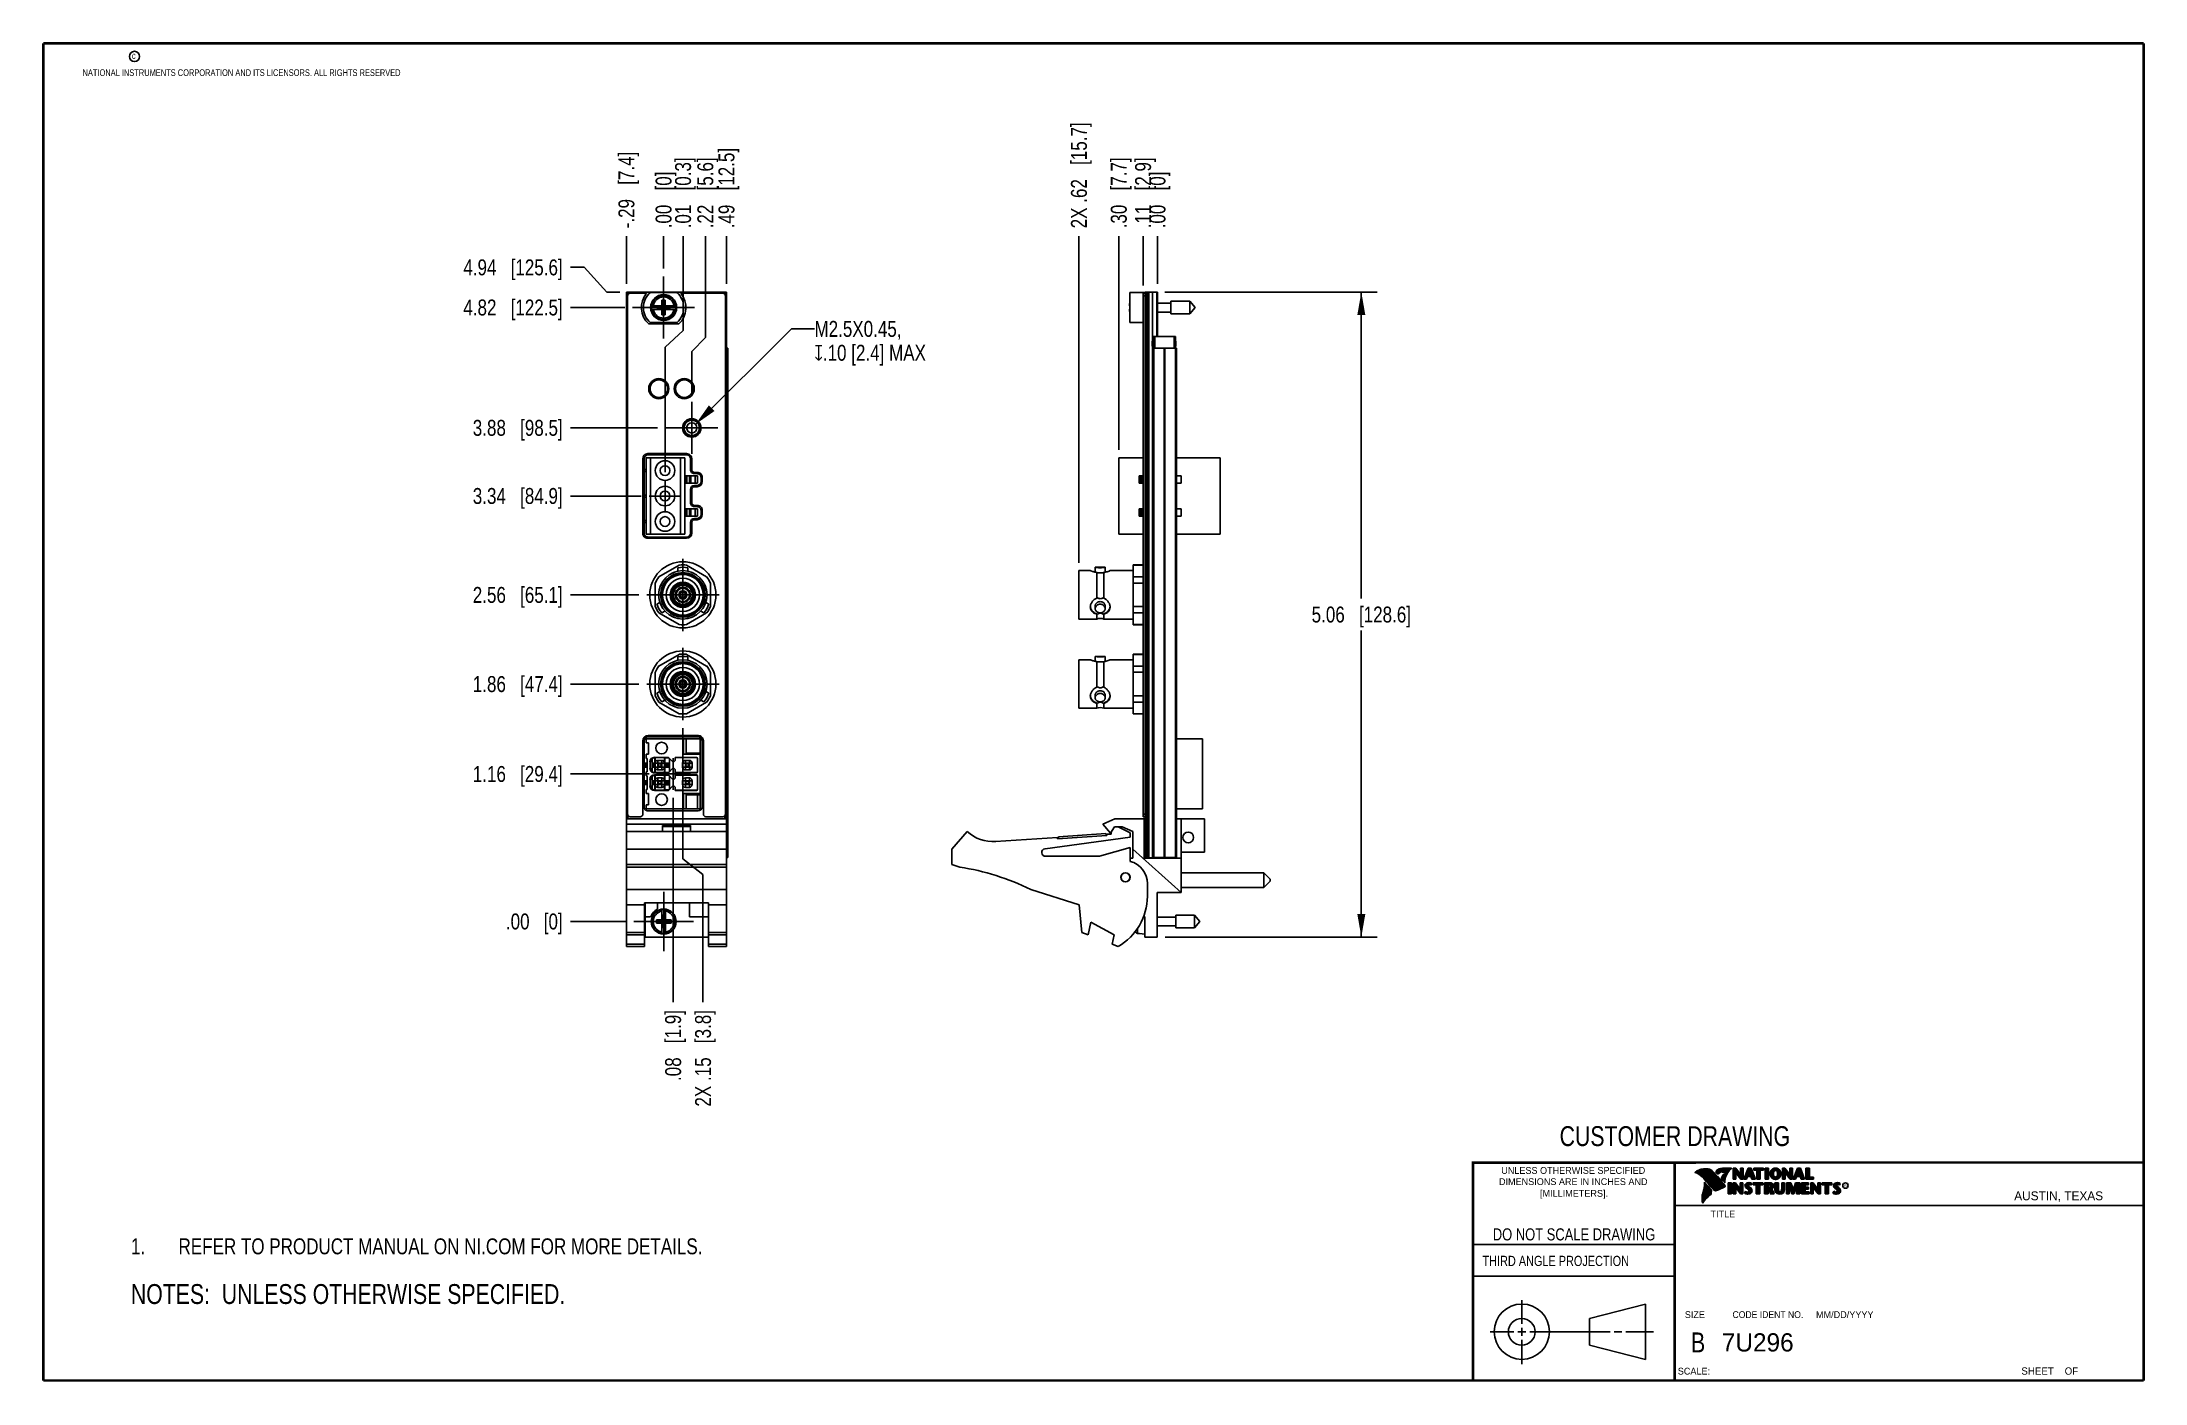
# Model space of a CAD drawing. Header units: inches. Extents: x 0.2 to 16.8, y 0.2 to 10.8.
import ezdxf

# ---------------------------------------------------------------- set-up
doc = ezdxf.new("R2010")
doc.units = ezdxf.units.IN
doc.header["$LTSCALE"] = 0.935
doc.header["$MEASUREMENT"] = 0
doc.linetypes.add('CENTER', pattern=[0.6, 0.375, -0.075, 0.075, -0.075])
doc.layers.get('0').update_dxf_attribs({"linetype": 'CONTINUOUS'})
for name, color, linetype in [('02___PRT_ALL_AXES', 7, 'CONTINUOUS'), ('DEFAULT_1', 7, 'CENTER'), ('DETAIL', 7, 'CONTINUOUS'), ('DIMENSIONS', 7, 'CONTINUOUS')]:
    doc.layers.add(name, color=color, linetype=linetype)
doc.styles.get("Standard").update_dxf_attribs({"font": 'txt', "width": 0.8})
doc.styles.add('TEXTSTYLE_2', font='txt')
doc.styles.add('TEXTSTYLE_3', font='txt', dxfattribs={"width": 0.95})
doc.dimstyles.new('DIMSTYLE_1', dxfattribs={"dimtxt": 0.125, "dimasz": 0.18, "dimexe": 0.125, "dimexo": 0.0625, "dimgap": 0.09, "dimtad": 0, "dimtih": 1, "dimtoh": 1, "dimzin": 4, "dimdsep": 46, "dimtxsty": 'STANDARD', "dimblk": '_FILLED', "dimblk1": '_FILLED', "dimblk2": '_FILLED', "dimcen": 0.09, "dimadec": 0, "dimazin": 0, "dimtp": 0.001, "dimtm": 0.001, "dimtfac": 1, "dimtofl": 0, "dimtmove": 0, "dimatfit": 3, "dimldrblk": '_FILLED', "dimfxl": 1, "dimtolj": 1, "dimtzin": 4, "dimarcsym": 0})
doc.dimstyles.new('DIMSTYLE_2', dxfattribs={"dimtxt": 0.125, "dimasz": 0.18, "dimexe": 0.125, "dimexo": 0.0625, "dimgap": 0.09, "dimtad": 0, "dimtih": 1, "dimtoh": 1, "dimzin": 4, "dimdsep": 46, "dimtxsty": 'STANDARD', "dimblk": '_FILLED', "dimblk1": '_FILLED', "dimblk2": '_FILLED', "dimcen": 0.09, "dimadec": 0, "dimazin": 0, "dimtfac": 1, "dimtofl": 0, "dimtmove": 0, "dimatfit": 3, "dimldrblk": '_FILLED', "dimfxl": 1, "dimtolj": 1, "dimtzin": 4, "dimarcsym": 0})
doc.dimstyles.new('DIMSTYLE_3', dxfattribs={"dimtxt": 0.125, "dimasz": 0.18, "dimexe": 0.125, "dimexo": 0.0625, "dimgap": 0.0625, "dimtad": 0, "dimtih": 1, "dimtoh": 1, "dimzin": 4, "dimdsep": 46, "dimtxsty": 'STANDARD', "dimblk": '_FILLED', "dimblk1": '_FILLED', "dimblk2": '_FILLED', "dimcen": 0.09, "dimadec": 0, "dimazin": 0, "dimtp": 0.001, "dimtm": 0.001, "dimtfac": 1, "dimtofl": 0, "dimtmove": 0, "dimatfit": 3, "dimldrblk": '_FILLED', "dimfxl": 1, "dimtolj": 1, "dimtzin": 4, "dimarcsym": 0})
doc.dimstyles.get("Standard").update_dxf_attribs({"dimtxt": 0.125, "dimasz": 0.18, "dimexe": 0.125, "dimexo": 0.0625, "dimgap": 0.09, "dimtad": 0, "dimtih": 1, "dimtoh": 1, "dimdec": 3, "dimzin": 4, "dimdsep": 46, "dimtxsty": 'STANDARD', "dimblk": '_FILLED', "dimblk1": '_FILLED', "dimblk2": '_FILLED', "dimcen": 0.09, "dimadec": 0, "dimazin": 0, "dimtol": 1, "dimtp": 0.01, "dimtm": 0.01, "dimtfac": 1, "dimtdec": 3, "dimtofl": 0, "dimtmove": 0, "dimatfit": 3, "dimldrblk": '_FILLED', "dimfxl": 1, "dimtolj": 1, "dimtzin": 4, "dimarcsym": 0})

msp = doc.modelspace()

# ---------------------------------------------------------------- texts
at = {"color": 2, "linetype": 'CONTINUOUS', "attachment_point": 1, "line_spacing_factor": 0.9}
for s, insert, char_height, width in [('c', (0.946, 10.689), 0.053, 0.0424), ('NATIONAL INSTRUMENTS CORPORATION AND ITS LICENSORS. ALL RIGHTS RESERVED', (0.558, 10.555), 0.053, 3.0104), ('THIRD ANGLE PROJECTION', (11.556, 1.238), 0.08, 1.408)]:
    msp.add_mtext(s, dxfattribs=dict(at, insert=insert, char_height=char_height, width=width))
at = {"color": 7, "linetype": 'CONTINUOUS', "attachment_point": 2, "line_spacing_factor": 0.9}
for s, insert, char_height, width in [('CUSTOMER DRAWING', (13.067, 2.256), 0.15625, 2), ('DO NOT SCALE DRAWING', (12.275, 1.454), 0.095, 1.52), ('B', (13.25, 0.636), 0.156, 0.125)]:
    msp.add_mtext(s, dxfattribs=dict(at, insert=insert, char_height=char_height, width=width))
at = {"color": 2, "linetype": 'CONTINUOUS', "line_spacing_factor": 0.9}
for s, insert, char_height, width, attachment_point, style in [('DIMENSIONS ARE IN INCHES AND', (12.269, 1.847), 0.05325, 1.49111, 2, 'TEXTSTYLE_2'), ('UNLESS OTHERWISE SPECIFIED', (12.269, 1.935), 0.05325, 1.3846, 2, 'TEXTSTYLE_2'), ('[MILLIMETERS].', (12.275, 1.755), 0.05325, 0.74556, 2, 'TEXTSTYLE_2'), ('R', (14.397, 1.8), 0.0217, 0.02174, 1, 'TEXTSTYLE_2'), ('AUSTIN, TEXAS', (15.733, 1.744), 0.06962, 0.90502, 1, 'TEXTSTYLE_2'), ('TITLE', (13.347, 1.593), 0.0533, 0.26627, 1, 'TEXTSTYLE_2'), ('SIZE', (13.145, 0.803), 0.0533, 0.21302, 1, 'TEXTSTYLE_2'), ('CODE IDENT NO.', (13.798, 0.803), 0.05325, 0.70828, 2, 'TEXTSTYLE_3'), ('MM/DD/YYYY', (14.176, 0.803), 0.0533, 0.53254, 1, 'TEXTSTYLE_2'), ('SCALE:', (13.09, 0.359), 0.0533, 0.31952, 1, 'TEXTSTYLE_2'), ('SHEET    OF', (15.789, 0.362), 0.05726, 0.62988, 1, 'TEXTSTYLE_2')]:
    msp.add_mtext(s, dxfattribs=dict(at, insert=insert, char_height=char_height, width=width, attachment_point=attachment_point, style=style))
at = {"color": 7, "linetype": 'CONTINUOUS', "insert": (13.436, 0.63), "char_height": 0.1432, "width": 0.71578, "attachment_point": 1, "line_spacing_factor": 0.9, "style": 'TEXTSTYLE_2'}
msp.add_mtext('7U296', dxfattribs=at)
at = {"layer": 'DETAIL', "color": 2, "linetype": 'CONTINUOUS', "insert": (6.308, 8.579), "char_height": 0.125, "width": 1.47708, "attachment_point": 1, "line_spacing_factor": 0.9}
msp.add_mtext('M2.5X0.45,\\P\\Fgdt;{\\Fgdt;x}\\Ftxt;.10 [2.4] MAX', dxfattribs=at)

# ---------------------------------------------------------------- blocks, each defined once
blk = doc.blocks.new('SYMBOL_16_BL0', base_point=(3.675, 1.312))
at = {"color": 2, "linetype": 'CONTINUOUS', "width": 0.8}
for s, p in [('1.', (0.938, 1.25)), ('REFER TO PRODUCT MANUAL ON NI.COM FOR MORE DETAILS.', (1.312, 1.25))]:
    blk.add_text(s, height=0.125, dxfattribs=at).set_placement(p)
blk = doc.blocks.new('*D0')
at = {"layer": 'DIMENSIONS', "color": 2, "linetype": 'CONTINUOUS'}
blk.add_line((8.89, 8.858), (8.89, 9.244), dxfattribs=at)
at = {"layer": 'DIMENSIONS', "color": 2, "linetype": 'CONTINUOUS', "insert": (8.827, 9.306), "char_height": 0.125, "width": 0.925, "attachment_point": 1, "rotation": 90, "line_spacing_factor": 0.9}
blk.add_mtext('.11{\\Ftxt.shx;\\W1.000000;\\H0.125000; }[2.9]', dxfattribs=at)
blk = doc.blocks.new('_FILLED')
at = {"color": 0, "linetype": 'BYBLOCK'}
blk.add_solid([(0, 0), (-1, 0.174), (-1, -0.174)], dxfattribs=at)
blk = doc.blocks.new('*D1')
at = {"layer": 'DIMENSIONS', "color": 2, "linetype": 'CONTINUOUS'}
blk.add_line((9.003, 8.869), (9.003, 9.244), dxfattribs=at)
at = {"layer": 'DIMENSIONS', "color": 2, "linetype": 'CONTINUOUS', "insert": (8.94, 9.306), "char_height": 0.125, "width": 0.725, "attachment_point": 1, "rotation": 90, "line_spacing_factor": 0.9}
blk.add_mtext('.00{\\Ftxt.shx;\\W1.000000;\\H0.125000; }[0]', dxfattribs=at)
blk = doc.blocks.new('*D2')
at = {"layer": 'DIMENSIONS', "color": 2, "linetype": 'CONTINUOUS'}
blk.add_line((8.698, 7.567), (8.698, 9.244), dxfattribs=at)
at = {"layer": 'DIMENSIONS', "color": 2, "linetype": 'CONTINUOUS', "insert": (8.636, 9.306), "char_height": 0.125, "width": 0.925, "attachment_point": 1, "rotation": 90, "line_spacing_factor": 0.9}
blk.add_mtext('.30{\\Ftxt.shx;\\W1.000000;\\H0.125000; }[7.7]', dxfattribs=at)
blk = doc.blocks.new('*D3')
at = {"layer": 'DIMENSIONS', "color": 2, "linetype": 'CONTINUOUS'}
blk.add_line((8.386, 6.68), (8.386, 9.244), dxfattribs=at)
at = {"layer": 'DIMENSIONS', "color": 2, "linetype": 'CONTINUOUS', "insert": (8.323, 9.306), "char_height": 0.125, "width": 1.325, "attachment_point": 1, "rotation": 90, "line_spacing_factor": 0.9}
blk.add_mtext('2X .62{\\Ftxt.shx;\\W1.000000;\\H0.125000; }[15.7]', dxfattribs=at)
blk = doc.blocks.new('*D4')
at = {"layer": 'DIMENSIONS', "color": 2, "linetype": 'CONTINUOUS'}
for p, q in [((9.06, 8.806), (10.729, 8.806)), ((10.604, 8.806), (10.604, 6.399)), ((10.604, 3.741), (10.604, 6.149)), ((9.063, 3.741), (10.729, 3.741))]:
    blk.add_line(p, q, dxfattribs=at)
at = {"layer": 'DIMENSIONS', "color": 2, "linetype": 'CONTINUOUS', "xscale": 0.18, "yscale": 0.18, "zscale": 0.18}
for p, rotation in [((10.604, 8.806), 90), ((10.604, 3.741), 270)]:
    blk.add_blockref('_FILLED', p, dxfattribs=dict(at, rotation=rotation))
at = {"layer": 'DIMENSIONS', "color": 2, "linetype": 'CONTINUOUS', "insert": (10.604, 6.336), "char_height": 0.125, "width": 1.225, "attachment_point": 2, "line_spacing_factor": 0.9}
blk.add_mtext('5.06{\\Ftxt.shx;\\W1.000000;\\H0.125000; }[128.6]', dxfattribs=at)
blk = doc.blocks.new('*D5')
at = {"layer": 'DIMENSIONS', "color": 2, "linetype": 'CONTINUOUS'}
blk.add_line((5.01, 5.022), (4.392, 5.022), dxfattribs=at)
at = {"layer": 'DIMENSIONS', "color": 2, "linetype": 'CONTINUOUS', "insert": (4.33, 5.084), "char_height": 0.125, "width": 1.125, "attachment_point": 3, "line_spacing_factor": 0.9}
blk.add_mtext('1.16{\\Ftxt.shx;\\W1.000000;\\H0.125000; }[29.4]', dxfattribs=at)
blk = doc.blocks.new('*D6')
at = {"layer": 'DIMENSIONS', "color": 2, "linetype": 'CONTINUOUS'}
blk.add_line((4.827, 3.863), (4.392, 3.863), dxfattribs=at)
at = {"layer": 'DIMENSIONS', "color": 2, "linetype": 'CONTINUOUS', "insert": (4.33, 3.926), "char_height": 0.125, "width": 0.725, "attachment_point": 3, "line_spacing_factor": 0.9}
blk.add_mtext('.00{\\Ftxt.shx;\\W1.000000;\\H0.125000; }[0]', dxfattribs=at)
blk = doc.blocks.new('*D7')
at = {"layer": 'DIMENSIONS', "color": 2, "linetype": 'CONTINUOUS'}
blk.add_line((4.927, 5.728), (4.392, 5.728), dxfattribs=at)
at = {"layer": 'DIMENSIONS', "color": 2, "linetype": 'CONTINUOUS', "insert": (4.33, 5.79), "char_height": 0.125, "width": 1.125, "attachment_point": 3, "line_spacing_factor": 0.9}
blk.add_mtext('1.86{\\Ftxt.shx;\\W1.000000;\\H0.125000; }[47.4]', dxfattribs=at)
blk = doc.blocks.new('*D8')
at = {"layer": 'DIMENSIONS', "color": 2, "linetype": 'CONTINUOUS'}
blk.add_line((4.927, 6.428), (4.392, 6.428), dxfattribs=at)
at = {"layer": 'DIMENSIONS', "color": 2, "linetype": 'CONTINUOUS', "insert": (4.33, 6.49), "char_height": 0.125, "width": 1.125, "attachment_point": 3, "line_spacing_factor": 0.9}
blk.add_mtext('2.56{\\Ftxt.shx;\\W1.000000;\\H0.125000; }[65.1]', dxfattribs=at)
blk = doc.blocks.new('*D9')
at = {"layer": 'DIMENSIONS', "color": 2, "linetype": 'CONTINUOUS'}
blk.add_line((4.947, 7.204), (4.392, 7.204), dxfattribs=at)
at = {"layer": 'DIMENSIONS', "color": 2, "linetype": 'CONTINUOUS', "insert": (4.33, 7.267), "char_height": 0.125, "width": 1.125, "attachment_point": 3, "line_spacing_factor": 0.9}
blk.add_mtext('3.34{\\Ftxt.shx;\\W1.000000;\\H0.125000; }[84.9]', dxfattribs=at)
blk = doc.blocks.new('*D10')
at = {"layer": 'DIMENSIONS', "color": 2, "linetype": 'CONTINUOUS'}
blk.add_line((5.076, 7.739), (4.392, 7.739), dxfattribs=at)
at = {"layer": 'DIMENSIONS', "color": 2, "linetype": 'CONTINUOUS', "insert": (4.33, 7.802), "char_height": 0.125, "width": 1.125, "attachment_point": 3, "line_spacing_factor": 0.9}
blk.add_mtext('3.88{\\Ftxt.shx;\\W1.000000;\\H0.125000; }[98.5]', dxfattribs=at)
blk = doc.blocks.new('*D11')
at = {"layer": 'DIMENSIONS', "color": 2, "linetype": 'CONTINUOUS'}
blk.add_line((4.817, 8.684), (4.392, 8.684), dxfattribs=at)
at = {"layer": 'DIMENSIONS', "color": 2, "linetype": 'CONTINUOUS', "insert": (4.33, 8.747), "char_height": 0.125, "width": 1.225, "attachment_point": 3, "line_spacing_factor": 0.9}
blk.add_mtext('4.82{\\Ftxt.shx;\\W1.000000;\\H0.125000; }[122.5]', dxfattribs=at)
blk = doc.blocks.new('*D12')
at = {"layer": 'DIMENSIONS', "color": 2, "linetype": 'CONTINUOUS'}
for p, q in [((4.5, 9), (4.392, 9)), ((4.677, 8.806), (4.5, 9)), ((4.78, 8.806), (4.677, 8.806))]:
    blk.add_line(p, q, dxfattribs=at)
at = {"layer": 'DIMENSIONS', "color": 2, "linetype": 'CONTINUOUS', "insert": (4.33, 9.062), "char_height": 0.125, "width": 1.225, "attachment_point": 3, "line_spacing_factor": 0.9}
blk.add_mtext('4.94{\\Ftxt.shx;\\W1.000000;\\H0.125000; }[125.6]', dxfattribs=at)
blk = doc.blocks.new('*D13')
at = {"layer": 'DIMENSIONS', "color": 2, "linetype": 'CONTINUOUS'}
blk.add_line((5.617, 8.869), (5.617, 9.244), dxfattribs=at)
at = {"layer": 'DIMENSIONS', "color": 2, "linetype": 'CONTINUOUS', "insert": (5.554, 9.306), "char_height": 0.125, "width": 1.025, "attachment_point": 1, "rotation": 90, "line_spacing_factor": 0.9}
blk.add_mtext('.49{\\Ftxt.shx;\\W1.000000;\\H0.125000; }[12.5]', dxfattribs=at)
blk = doc.blocks.new('*D14')
at = {"layer": 'DIMENSIONS', "color": 2, "linetype": 'CONTINUOUS'}
blk.add_line((5.123, 8.99), (5.123, 9.244), dxfattribs=at)
at = {"layer": 'DIMENSIONS', "color": 2, "linetype": 'CONTINUOUS', "insert": (5.06, 9.306), "char_height": 0.125, "width": 0.725, "attachment_point": 1, "rotation": 90, "line_spacing_factor": 0.9}
blk.add_mtext('.00{\\Ftxt.shx;\\W1.000000;\\H0.125000; }[0]', dxfattribs=at)
blk = doc.blocks.new('*D15')
at = {"layer": 'DIMENSIONS', "color": 2, "linetype": 'CONTINUOUS'}
blk.add_line((4.831, 8.869), (4.831, 9.244), dxfattribs=at)
at = {"layer": 'DIMENSIONS', "color": 2, "linetype": 'CONTINUOUS', "insert": (4.768, 9.306), "char_height": 0.125, "width": 1.025, "attachment_point": 1, "rotation": 90, "line_spacing_factor": 0.9}
blk.add_mtext('-.29{\\Ftxt.shx;\\W1.000000;\\H0.125000; }[7.4]', dxfattribs=at)
blk = doc.blocks.new('*D16')
at = {"layer": 'DIMENSIONS', "color": 2, "linetype": 'CONTINUOUS'}
for p, q in [((5.451, 8.449), (5.451, 9.244)), ((5.344, 8.339), (5.451, 8.449)), ((5.344, 8.006), (5.344, 8.339))]:
    blk.add_line(p, q, dxfattribs=at)
at = {"layer": 'DIMENSIONS', "color": 2, "linetype": 'CONTINUOUS', "insert": (5.388, 9.306), "char_height": 0.125, "width": 0.925, "attachment_point": 1, "rotation": 90, "line_spacing_factor": 0.9}
blk.add_mtext('.22{\\Ftxt.shx;\\W1.000000;\\H0.125000; }[5.6]', dxfattribs=at)
blk = doc.blocks.new('*D17')
at = {"layer": 'DIMENSIONS', "color": 2, "linetype": 'CONTINUOUS'}
for p, q in [((5.276, 8.503), (5.276, 9.244)), ((5.134, 8.372), (5.276, 8.503)), ((5.134, 7.392), (5.134, 8.372))]:
    blk.add_line(p, q, dxfattribs=at)
at = {"layer": 'DIMENSIONS', "color": 2, "linetype": 'CONTINUOUS', "insert": (5.213, 9.306), "char_height": 0.125, "width": 0.925, "attachment_point": 1, "rotation": 90, "line_spacing_factor": 0.9}
blk.add_mtext('.01{\\Ftxt.shx;\\W1.000000;\\H0.125000; }[0.3]', dxfattribs=at)
blk = doc.blocks.new('*D18')
at = {"layer": 'DIMENSIONS', "color": 2, "linetype": 'CONTINUOUS'}
blk.add_line((5.198, 4.834), (5.198, 3.231), dxfattribs=at)
at = {"layer": 'DIMENSIONS', "color": 2, "linetype": 'CONTINUOUS', "insert": (5.135, 3.168), "char_height": 0.125, "width": 0.925, "attachment_point": 3, "rotation": 90, "line_spacing_factor": 0.9}
blk.add_mtext('.08{\\Ftxt.shx;\\W1.000000;\\H0.125000; }[1.9]', dxfattribs=at)
blk = doc.blocks.new('*D19')
at = {"layer": 'DIMENSIONS', "color": 2, "linetype": 'CONTINUOUS'}
for p, q in [((5.274, 5.381), (5.274, 4.355)), ((5.274, 4.355), (5.432, 4.233)), ((5.432, 4.233), (5.432, 3.231))]:
    blk.add_line(p, q, dxfattribs=at)
at = {"layer": 'DIMENSIONS', "color": 2, "linetype": 'CONTINUOUS', "insert": (5.37, 3.168), "char_height": 0.125, "width": 1.225, "attachment_point": 3, "rotation": 90, "line_spacing_factor": 0.9}
blk.add_mtext('2X .15{\\Ftxt.shx;\\W1.000000;\\H0.125000; }[3.8]', dxfattribs=at)
blk = doc.blocks.new('SYMBOL_4_BL1', base_point=(3.1215, 0.9375))
at = {"layer": 'DETAIL', "color": 2, "linetype": 'CONTINUOUS', "width": 0.8}
blk.add_text('NOTES:  UNLESS OTHERWISE SPECIFIED.', height=0.156, dxfattribs=at).set_placement((0.9375, 0.8595))

# ---------------------------------------------------------------- dimensions: what is measured, and where the dimension line sits
at = {"layer": 'DIMENSIONS', "color": 2, "linetype": 'CONTINUOUS'}
for feature_location, offset, dtype, origin, text, picture, middle in [((8.386, 6.68), (0, 2.563), 1, (9.003, 6.618), '2X <>', '*D3', (8.386, 9.969)), ((4.831, 8.869), (0, 0.375), 1, (5.123, 8.806), '-<>', '*D15', (4.831, 9.819)), ((5.274, 5.381), (0.159, -2.151), 0, (5.123, 5.444), '2X <>', '*D19', (5.432, 2.556))]:
    dim = msp.add_ordinate_dim(feature_location=feature_location, offset=offset, dtype=dtype, origin=origin, text=text, dimstyle='DIMSTYLE_1', override={"dimtad": 1, "dimtih": 0, "dimtoh": 0}, dxfattribs=at)
    dim.commit()
    dim.dimension.update_dxf_attribs({"geometry": picture, "text_midpoint": middle})
for feature_location, offset, dtype, origin, dimstyle, picture, middle in [((5.617, 8.869), (0, 0.375), 1, (5.123, 8.928), 'DIMSTYLE_1', '*D13', (5.617, 9.819)), ((5.344, 8.006), (0.107, 1.237), 0, (5.123, 7.944), 'DIMSTYLE_1', '*D16', (5.451, 9.769)), ((5.134, 7.392), (0.142, 1.852), 0, (5.123, 7.329), 'DIMSTYLE_1', '*D17', (5.276, 9.769)), ((8.6983, 7.5669), (0, 1.6767), 1, (9.0027, 7.5044), 'DIMSTYLE_1', '*D2', (8.6983, 9.7686)), ((8.89, 8.858), (0, 0.385), 1, (9.003, 8.806), 'DIMSTYLE_1', '*D0', (8.89, 9.769)), ((5.122521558, 8.990106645), (0, 0.253501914), 1, (5.122521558, 8.927606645), 'DIMSTYLE_2', '*D14', (5.122521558, 9.668608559)), ((9.002716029, 8.868608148), (0, 0.375000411), 1, (9.002716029, 8.806108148), 'DIMSTYLE_2', '*D1', (9.002716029, 9.668608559)), ((4.78, 8.806), (-0.388, 0.194), 0, (4.843, 3.863), 'DIMSTYLE_1', '*D12', (3.717, 9)), ((4.817, 8.684), (-0.424, 0), 0, (4.879, 3.863), 'DIMSTYLE_1', '*D11', (3.717, 8.684)), ((5.076, 7.739), (-0.684, 0), 0, (5.139, 3.863), 'DIMSTYLE_1', '*D10', (3.767, 7.739)), ((4.947, 7.204), (-0.555, 0), 0, (5.009, 3.863), 'DIMSTYLE_1', '*D9', (3.767, 7.204)), ((4.927, 6.4279), (-0.535, 0), 0, (4.9895, 3.8632), 'DIMSTYLE_1', '*D8', (3.767, 6.4279)), ((4.927, 5.7279), (-0.535, 0), 0, (4.9895, 3.8632), 'DIMSTYLE_1', '*D7', (3.767, 5.7279)), ((5.01, 5.022), (-0.618, 0), 0, (4.89, 3.863), 'DIMSTYLE_1', '*D5', (3.767, 5.022)), ((5.1979, 4.8341), (0, -1.6034), 1, (5.1225, 4.8966), 'DIMSTYLE_1', '*D18', (5.1979, 2.7057)), ((4.827040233, 3.863196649), (-0.435003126, 0), 0, (4.889540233, 3.863196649), 'DIMSTYLE_2', '*D6', (3.967037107, 3.863196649))]:
    dim = msp.add_ordinate_dim(feature_location=feature_location, offset=offset, dtype=dtype, origin=origin, dimstyle=dimstyle, override={"dimtad": 1, "dimtih": 0, "dimtoh": 0}, dxfattribs=at)
    dim.commit()
    dim.dimension.update_dxf_attribs({"geometry": picture, "text_midpoint": middle})
dim = msp.add_linear_dim(base=(10.6043, 3.7412), p1=(8.9977, 8.8061), p2=(9.0007, 3.7412), angle=270, dimstyle='DIMSTYLE_3', dxfattribs=at)
dim.commit()
dim.dimension.update_dxf_attribs({"geometry": '*D4', "text_midpoint": (10.6043, 6.2737), "dimtype": 160})

# ---------------------------------------------------------------- linework, layer by layer
at = {"color": 7, "linetype": 'CONTINUOUS'}
for p, q in [((4.831, 8.806), (4.831, 4.67)), ((5.617, 8.806), (4.831, 8.806)), ((4.84, 8.776), (4.84, 4.706)), ((4.989, 8.796), (4.86, 8.796)), ((5.019, 8.803), (5.226, 8.803)), ((5.588, 8.796), (5.258, 8.796)), ((5.608, 4.706), (5.608, 8.776)), ((5.617, 8.806), (5.617, 4.67)), ((8.785, 8.566), (8.785, 8.803)), ((8.905, 8.803), (8.785, 8.803)), ((8.89, 4.686), (8.89, 8.796)), ((8.89, 8.796), (8.905, 8.796)), ((8.905, 8.806), (8.905, 4.363)), ((9.003, 8.806), (8.905, 8.806)), ((8.935, 4.363), (8.935, 8.806)), ((8.998, 8.806), (8.998, 8.456)), ((9.003, 8.456), (9.003, 8.806)), ((5.028, 8.698), (5.111, 8.698)), ((5.028, 8.67), (5.111, 8.67)), ((5.074, 8.672), (5.074, 8.696)), ((5.074, 8.672), (5.171, 8.696)), ((5.111, 8.696), (5.074, 8.696)), ((5.074, 8.696), (5.171, 8.672)), ((5.074, 8.672), (5.111, 8.672)), ((5.109, 8.627), (5.136, 8.741)), ((5.109, 8.698), (5.109, 8.741)), ((5.136, 8.627), (5.109, 8.741)), ((5.109, 8.741), (5.136, 8.741)), ((5.109, 8.627), (5.109, 8.67)), ((5.136, 8.627), (5.109, 8.627)), ((5.111, 8.698), (5.111, 8.696)), ((5.111, 8.672), (5.134, 8.696)), ((5.134, 8.672), (5.111, 8.696)), ((5.111, 8.67), (5.111, 8.672)), ((5.134, 8.698), (5.134, 8.696)), ((5.134, 8.698), (5.217, 8.698)), ((5.171, 8.696), (5.134, 8.696)), ((5.134, 8.67), (5.134, 8.672)), ((5.134, 8.672), (5.171, 8.672)), ((5.134, 8.67), (5.217, 8.67)), ((5.136, 8.741), (5.136, 8.698)), ((5.136, 8.67), (5.136, 8.627)), ((5.171, 8.672), (5.171, 8.696)), ((8.785, 8.698), (8.783, 8.698)), ((8.783, 8.67), (8.785, 8.67)), ((9.108, 8.719), (9.003, 8.719)), ((9.108, 8.649), (9.003, 8.649)), ((9.108, 8.733), (9.108, 8.635)), ((9.256, 8.733), (9.108, 8.733)), ((9.256, 8.635), (9.108, 8.635)), ((9.256, 8.733), (9.256, 8.635)), ((9.298, 8.684), (9.256, 8.733)), ((9.298, 8.684), (9.256, 8.635)), ((5.226, 8.566), (5.019, 8.566)), ((8.89, 8.566), (8.785, 8.566)), ((8.971, 8.456), (8.971, 8.366)), ((9.145, 8.456), (8.971, 8.456)), ((9.145, 8.456), (9.145, 8.366)), ((5.617, 8.366), (5.628, 8.366)), ((5.628, 4.366), (5.628, 8.366)), ((8.961, 8.421), (8.96, 8.42)), ((8.96, 8.381), (8.96, 8.42)), ((8.961, 8.38), (8.96, 8.381)), ((8.961, 8.421), (8.961, 8.38)), ((8.964, 4.366), (8.964, 8.366)), ((8.964, 8.366), (9.152, 8.366)), ((9.147, 8.38), (9.147, 8.421)), ((9.148, 8.42), (9.147, 8.421)), ((9.148, 8.381), (9.147, 8.38)), ((9.148, 8.42), (9.148, 8.381)), ((9.152, 4.366), (9.152, 8.366)), ((4.969, 7.496), (4.969, 6.913)), ((4.985, 7.504), (4.985, 6.904)), ((4.985, 7.504), (5.019, 7.504)), ((5.303, 7.527), (5, 7.527)), ((5.019, 7.504), (5.019, 6.904)), ((5.019, 7.504), (5.255, 7.504)), ((5.255, 7.504), (5.255, 6.904)), ((5.255, 7.504), (5.29, 7.504)), ((5.29, 7.504), (5.29, 6.904)), ((5.334, 7.411), (5.334, 7.496)), ((8.698, 7.504), (8.698, 6.904)), ((8.698, 7.504), (8.89, 7.504)), ((9.152, 7.504), (9.495, 7.504)), ((9.495, 7.504), (9.495, 6.904)), ((4.969, 7.412), (4.985, 7.412)), ((4.969, 7.396), (4.985, 7.396)), ((5.29, 7.363), (5.301, 7.363)), ((5.29, 7.304), (5.3, 7.304)), ((5.301, 7.304), (5.301, 7.363)), ((5.301, 7.363), (5.317, 7.363)), ((5.321, 7.304), (5.301, 7.304)), ((5.317, 7.363), (5.338, 7.363)), ((5.37, 7.304), (5.321, 7.304)), ((5.338, 7.363), (5.37, 7.363)), ((5.386, 7.38), (5.365, 7.38)), ((5.365, 7.287), (5.386, 7.287)), ((5.37, 7.363), (5.389, 7.363)), ((5.389, 7.304), (5.37, 7.304)), ((5.389, 7.363), (5.389, 7.304)), ((5.389, 7.304), (5.389, 7.363)), ((5.389, 7.304), (5.389, 7.304)), ((5.417, 7.318), (5.417, 7.349)), ((8.86, 7.304), (8.86, 7.363)), ((8.86, 7.363), (8.89, 7.363)), ((8.89, 7.304), (8.86, 7.304)), ((9.152, 7.363), (9.188, 7.363)), ((9.188, 7.304), (9.152, 7.304)), ((9.188, 7.304), (9.188, 7.363)), ((4.969, 7.212), (4.985, 7.212)), ((4.969, 7.196), (4.985, 7.196)), ((5.29, 7.104), (5.301, 7.104)), ((5.301, 7.104), (5.301, 7.045)), ((5.301, 7.104), (5.317, 7.104)), ((5.317, 7.104), (5.338, 7.104)), ((5.334, 7.152), (5.334, 7.256)), ((5.338, 7.104), (5.37, 7.104)), ((5.386, 7.121), (5.365, 7.121)), ((5.37, 7.104), (5.389, 7.104)), ((5.389, 7.104), (5.389, 7.045)), ((5.389, 7.045), (5.389, 7.104)), ((8.86, 7.104), (8.86, 7.045)), ((8.86, 7.104), (8.89, 7.104)), ((9.152, 7.104), (9.188, 7.104)), ((9.188, 7.104), (9.188, 7.045)), ((4.969, 7.012), (4.985, 7.012)), ((4.969, 6.996), (4.985, 6.996)), ((5.29, 7.045), (5.3, 7.045)), ((5.321, 7.045), (5.301, 7.045)), ((5.37, 7.045), (5.321, 7.045)), ((5.334, 6.913), (5.334, 6.997)), ((5.365, 7.028), (5.386, 7.028)), ((5.389, 7.045), (5.37, 7.045)), ((5.389, 7.045), (5.389, 7.045)), ((5.417, 7.059), (5.417, 7.09)), ((8.89, 7.045), (8.86, 7.045)), ((9.188, 7.045), (9.152, 7.045)), ((5.29, 6.904), (4.985, 6.904)), ((4.985, 6.904), (5.019, 6.904)), ((5, 6.882), (5.303, 6.882)), ((5.019, 6.904), (5.255, 6.904)), ((5.255, 6.904), (5.29, 6.904)), ((8.698, 6.904), (8.89, 6.904)), ((9.152, 6.904), (9.495, 6.904)), ((5.245, 6.661), (5.086, 6.569)), ((5.235, 6.641), (5.235, 6.614)), ((5.461, 6.569), (5.302, 6.661)), ((5.313, 6.641), (5.313, 6.614)), ((8.386, 6.238), (8.386, 6.618)), ((8.475, 6.618), (8.386, 6.618)), ((8.514, 6.645), (8.514, 6.606)), ((8.592, 6.645), (8.514, 6.645)), ((8.592, 6.645), (8.592, 6.606)), ((8.63, 6.618), (8.627, 6.617)), ((8.811, 6.618), (8.63, 6.618)), ((8.811, 6.193), (8.811, 6.663)), ((8.89, 6.663), (8.811, 6.663)), ((8.811, 6.661), (8.89, 6.661)), ((5.057, 6.52), (5.057, 6.336)), ((5.49, 6.336), (5.49, 6.52)), ((8.525, 6.604), (8.525, 6.403)), ((8.53, 6.601), (8.575, 6.601)), ((8.58, 6.403), (8.58, 6.604)), ((8.89, 6.569), (8.811, 6.569)), ((8.811, 6.52), (8.89, 6.52)), ((5.069, 6.355), (5.093, 6.369)), ((5.086, 6.286), (5.245, 6.195)), ((5.108, 6.287), (5.132, 6.301)), ((5.243, 6.435), (5.256, 6.435)), ((5.243, 6.42), (5.256, 6.42)), ((5.291, 6.435), (5.304, 6.435)), ((5.291, 6.42), (5.304, 6.42)), ((5.302, 6.195), (5.461, 6.286)), ((5.439, 6.287), (5.415, 6.301)), ((5.478, 6.355), (5.454, 6.369)), ((8.514, 6.319), (8.514, 6.341)), ((8.592, 6.319), (8.592, 6.341)), ((8.89, 6.336), (8.811, 6.336)), ((8.811, 6.286), (8.89, 6.286)), ((8.525, 6.238), (8.386, 6.238)), ((8.525, 6.277), (8.525, 6.238)), ((8.58, 6.238), (8.58, 6.277)), ((8.811, 6.238), (8.58, 6.238)), ((8.89, 6.195), (8.811, 6.195)), ((8.89, 6.193), (8.811, 6.193)), ((5.245, 5.961), (5.086, 5.869)), ((5.461, 5.869), (5.302, 5.961)), ((8.89, 5.963), (8.811, 5.963)), ((8.811, 5.493), (8.811, 5.963)), ((8.811, 5.961), (8.89, 5.961)), ((5.057, 5.82), (5.057, 5.636)), ((5.235, 5.941), (5.235, 5.914)), ((5.313, 5.941), (5.313, 5.914)), ((5.49, 5.636), (5.49, 5.82)), ((8.386, 5.538), (8.386, 5.918)), ((8.475, 5.918), (8.386, 5.918)), ((8.592, 5.945), (8.514, 5.945)), ((8.514, 5.945), (8.514, 5.906)), ((8.525, 5.904), (8.525, 5.703)), ((8.53, 5.901), (8.575, 5.901)), ((8.58, 5.703), (8.58, 5.904)), ((8.592, 5.945), (8.592, 5.906)), ((8.63, 5.918), (8.627, 5.917)), ((8.811, 5.918), (8.63, 5.918)), ((8.89, 5.869), (8.811, 5.869)), ((8.811, 5.82), (8.89, 5.82)), ((5.069, 5.655), (5.093, 5.669)), ((5.243, 5.735), (5.256, 5.735)), ((5.243, 5.72), (5.256, 5.72)), ((5.291, 5.735), (5.304, 5.735)), ((5.291, 5.72), (5.304, 5.72)), ((5.478, 5.655), (5.454, 5.669)), ((8.514, 5.619), (8.514, 5.641)), ((8.592, 5.619), (8.592, 5.641)), ((8.89, 5.636), (8.811, 5.636)), ((5.086, 5.586), (5.245, 5.495)), ((5.108, 5.587), (5.132, 5.601)), ((5.302, 5.495), (5.461, 5.586)), ((5.439, 5.587), (5.415, 5.601)), ((8.525, 5.538), (8.386, 5.538)), ((8.525, 5.577), (8.525, 5.538)), ((8.58, 5.538), (8.58, 5.577)), ((8.811, 5.538), (8.58, 5.538)), ((8.811, 5.586), (8.89, 5.586)), ((8.89, 5.495), (8.811, 5.495)), ((8.89, 5.493), (8.811, 5.493)), ((4.985, 5.298), (5.299, 5.298)), ((4.985, 5.298), (4.985, 5.266)), ((5.394, 5.313), (5.001, 5.313)), ((5.41, 5.298), (5.299, 5.298)), ((5.299, 5.298), (5.299, 5.178)), ((5.41, 5.298), (5.41, 4.747)), ((9.355, 5.298), (9.152, 5.298)), ((9.355, 4.747), (9.355, 5.298)), ((4.96, 4.706), (4.96, 5.282)), ((4.97, 5.282), (4.97, 4.763)), ((5.004, 5.266), (4.985, 5.266)), ((4.985, 5.266), (5.004, 5.266)), ((5.004, 5.176), (4.985, 5.176)), ((4.985, 5.176), (4.985, 5.144)), ((4.994, 5.144), (4.985, 5.144)), ((4.985, 5.144), (4.994, 5.144)), ((4.994, 5.038), (4.994, 5.144)), ((5.004, 5.266), (5.004, 5.176)), ((5.033, 5.143), (5.033, 5.039)), ((5.033, 5.143), (5.034, 5.143)), ((5.034, 5.143), (5.034, 5.107)), ((5.051, 5.152), (5.16, 5.152)), ((5.055, 5.149), (5.054, 5.149)), ((5.056, 5.15), (5.055, 5.149)), ((5.055, 5.149), (5.055, 5.107)), ((5.13, 5.15), (5.056, 5.15)), ((5.056, 5.111), (5.056, 5.15)), ((5.109, 5.128), (5.077, 5.128)), ((5.13, 5.15), (5.132, 5.148)), ((5.13, 5.111), (5.13, 5.15)), ((5.132, 5.148), (5.163, 5.148)), ((5.132, 5.107), (5.132, 5.148)), ((5.16, 5.152), (5.196, 5.116)), ((5.163, 5.148), (5.16, 5.152)), ((5.168, 5.144), (5.163, 5.148)), ((5.168, 5.144), (5.17, 5.142)), ((5.168, 5.107), (5.168, 5.144)), ((5.196, 5.116), (5.17, 5.142)), ((5.17, 5.142), (5.17, 5.04)), ((5.202, 5.116), (5.213, 5.127)), ((5.213, 5.152), (5.382, 5.152)), ((5.213, 5.127), (5.213, 5.152)), ((5.38, 5.15), (5.213, 5.15)), ((5.41, 5.176), (5.28, 5.176)), ((5.294, 5.128), (5.325, 5.128)), ((5.41, 5.185), (5.299, 5.185)), ((5.38, 5.15), (5.382, 5.152)), ((5.388, 5.04), (5.388, 5.142)), ((5.39, 5.144), (5.39, 5.038)), ((5.425, 4.763), (5.425, 5.282)), ((5.435, 5.282), (5.435, 4.706)), ((4.992, 5.107), (4.97, 5.107)), ((4.992, 5.075), (4.97, 5.075)), ((4.97, 4.969), (4.992, 4.969)), ((4.985, 5.038), (4.994, 5.038)), ((4.985, 5.007), (4.985, 5.038)), ((4.994, 5.007), (4.985, 5.007)), ((4.985, 5.006), (4.994, 5.006)), ((4.994, 5.108), (4.992, 5.107)), ((4.992, 5.075), (4.992, 5.107)), ((4.992, 5.075), (4.994, 5.074)), ((4.992, 5.075), (4.994, 5.074)), ((4.994, 4.97), (4.992, 4.97)), ((4.992, 4.937), (4.992, 4.97)), ((4.994, 4.9), (4.994, 5.007)), ((5.016, 5.117), (5.016, 5.066)), ((5.016, 4.979), (5.016, 4.928)), ((5.018, 5.068), (5.018, 5.114)), ((5.018, 4.93), (5.018, 4.976)), ((5.034, 5.107), (5.033, 5.103)), ((5.033, 5.103), (5.033, 5.079)), ((5.033, 5.079), (5.034, 5.075)), ((5.034, 5.039), (5.033, 5.039)), ((5.033, 4.901), (5.033, 5.005)), ((5.033, 5.005), (5.034, 5.005)), ((5.033, 4.965), (5.034, 4.969)), ((5.033, 4.965), (5.033, 4.941)), ((5.034, 5.107), (5.056, 5.107)), ((5.034, 5.075), (5.056, 5.075)), ((5.034, 5.075), (5.034, 5.039)), ((5.034, 5.005), (5.034, 4.969)), ((5.034, 4.969), (5.056, 4.969)), ((5.051, 5.03), (5.073, 5.03)), ((5.051, 5.014), (5.073, 5.014)), ((5.054, 5.033), (5.055, 5.033)), ((5.055, 5.012), (5.054, 5.012)), ((5.055, 5.033), (5.055, 5.075)), ((5.055, 5.033), (5.056, 5.033)), ((5.055, 4.969), (5.055, 5.012)), ((5.056, 5.012), (5.055, 5.012)), ((5.056, 5.107), (5.056, 5.075)), ((5.056, 5.107), (5.056, 5.103)), ((5.056, 5.079), (5.056, 5.103)), ((5.056, 5.075), (5.056, 5.079)), ((5.056, 5.071), (5.056, 5.033)), ((5.056, 5.033), (5.13, 5.033)), ((5.13, 5.012), (5.056, 5.012)), ((5.056, 4.973), (5.056, 5.012)), ((5.056, 4.938), (5.056, 4.969)), ((5.056, 4.969), (5.056, 4.965)), ((5.056, 4.965), (5.056, 4.941)), ((5.079, 5.031), (5.073, 5.03)), ((5.073, 5.03), (5.073, 5.014)), ((5.073, 5.014), (5.079, 5.013)), ((5.078, 5.106), (5.077, 5.107)), ((5.077, 5.103), (5.077, 5.079)), ((5.077, 5.075), (5.078, 5.076)), ((5.109, 5.054), (5.077, 5.054)), ((5.109, 4.991), (5.077, 4.991)), ((5.077, 4.969), (5.078, 4.968)), ((5.077, 4.942), (5.077, 4.965)), ((5.081, 5.102), (5.078, 5.106)), ((5.078, 5.077), (5.081, 5.08)), ((5.081, 4.965), (5.078, 4.968)), ((5.081, 5.107), (5.105, 5.107)), ((5.105, 5.075), (5.081, 5.075)), ((5.081, 5.075), (5.081, 5.075)), ((5.081, 4.969), (5.105, 4.969)), ((5.108, 5.106), (5.104, 5.102)), ((5.104, 5.08), (5.108, 5.077)), ((5.108, 4.968), (5.104, 4.965)), ((5.105, 5.075), (5.105, 5.075)), ((5.109, 5.107), (5.107, 5.106)), ((5.107, 5.076), (5.109, 5.075)), ((5.112, 5.03), (5.107, 5.031)), ((5.107, 5.013), (5.112, 5.014)), ((5.109, 4.969), (5.107, 4.968)), ((5.109, 5.103), (5.109, 5.079)), ((5.109, 4.942), (5.109, 4.965)), ((5.112, 5.03), (5.16, 5.03)), ((5.112, 5.014), (5.112, 5.03)), ((5.112, 5.014), (5.16, 5.014)), ((5.13, 5.075), (5.13, 5.107)), ((5.13, 5.033), (5.13, 5.071)), ((5.132, 5.034), (5.13, 5.033)), ((5.132, 5.011), (5.13, 5.012)), ((5.13, 4.973), (5.13, 5.012)), ((5.13, 4.938), (5.13, 4.969)), ((5.168, 5.107), (5.132, 5.107)), ((5.132, 5.107), (5.132, 5.103)), ((5.132, 5.103), (5.132, 5.079)), ((5.132, 5.079), (5.132, 5.075)), ((5.168, 5.075), (5.132, 5.075)), ((5.132, 5.075), (5.132, 5.034)), ((5.132, 5.034), (5.163, 5.034)), ((5.163, 5.011), (5.132, 5.011)), ((5.132, 5.011), (5.132, 4.969)), ((5.168, 4.969), (5.132, 4.969)), ((5.132, 4.969), (5.132, 4.965)), ((5.132, 4.941), (5.132, 4.965)), ((5.196, 5.067), (5.16, 5.03)), ((5.16, 5.014), (5.196, 4.978)), ((5.16, 5.014), (5.163, 5.011)), ((5.168, 5.006), (5.163, 5.011)), ((5.168, 5.103), (5.168, 5.107)), ((5.168, 5.079), (5.168, 5.103)), ((5.168, 5.075), (5.168, 5.079)), ((5.168, 5.038), (5.168, 5.075)), ((5.168, 5.006), (5.17, 5.004)), ((5.168, 4.969), (5.168, 5.006)), ((5.168, 4.965), (5.168, 4.969)), ((5.168, 4.965), (5.168, 4.941)), ((5.196, 4.978), (5.17, 5.004)), ((5.17, 5.004), (5.17, 4.903)), ((5.213, 5.056), (5.202, 5.067)), ((5.202, 4.978), (5.213, 4.989)), ((5.213, 5.03), (5.213, 5.056)), ((5.213, 5.033), (5.38, 5.033)), ((5.213, 5.03), (5.29, 5.03)), ((5.29, 5.014), (5.213, 5.014)), ((5.213, 4.989), (5.213, 5.014)), ((5.213, 5.012), (5.38, 5.012)), ((5.272, 5.075), (5.272, 5.107)), ((5.272, 4.969), (5.272, 4.938)), ((5.296, 5.031), (5.29, 5.03)), ((5.29, 5.03), (5.29, 5.014)), ((5.29, 5.014), (5.296, 5.013)), ((5.295, 5.106), (5.294, 5.107)), ((5.294, 5.103), (5.294, 5.079)), ((5.294, 5.075), (5.295, 5.076)), ((5.325, 5.054), (5.294, 5.054)), ((5.325, 4.991), (5.294, 4.991)), ((5.295, 4.968), (5.294, 4.969)), ((5.294, 4.942), (5.294, 4.965)), ((5.298, 5.102), (5.295, 5.106)), ((5.295, 5.077), (5.298, 5.08)), ((5.295, 4.968), (5.298, 4.965)), ((5.321, 5.107), (5.298, 5.107)), ((5.321, 5.075), (5.298, 5.075)), ((5.298, 5.075), (5.298, 5.075)), ((5.321, 4.969), (5.298, 4.969)), ((5.324, 5.106), (5.321, 5.102)), ((5.321, 5.08), (5.324, 5.077)), ((5.321, 5.075), (5.321, 5.075)), ((5.324, 4.968), (5.321, 4.965)), ((5.323, 5.031), (5.329, 5.03)), ((5.323, 5.013), (5.329, 5.014)), ((5.325, 5.107), (5.324, 5.106)), ((5.324, 5.076), (5.325, 5.075)), ((5.325, 4.969), (5.324, 4.968)), ((5.325, 5.079), (5.325, 5.103)), ((5.325, 4.942), (5.325, 4.965)), ((5.329, 5.03), (5.382, 5.03)), ((5.329, 5.014), (5.329, 5.03)), ((5.382, 5.014), (5.329, 5.014)), ((5.347, 5.075), (5.347, 5.107)), ((5.347, 4.938), (5.347, 4.969)), ((5.388, 5.004), (5.388, 4.903)), ((5.39, 5.007), (5.39, 4.9)), ((4.992, 4.938), (4.97, 4.938)), ((4.985, 4.9), (4.994, 4.9)), ((4.985, 4.869), (4.985, 4.9)), ((4.985, 4.869), (5.004, 4.869)), ((5.004, 4.869), (4.985, 4.869)), ((4.992, 4.937), (4.994, 4.937)), ((4.994, 4.937), (4.992, 4.937)), ((5.004, 4.778), (5.004, 4.869)), ((5.033, 4.941), (5.034, 4.938)), ((5.034, 4.902), (5.033, 4.901)), ((5.056, 4.938), (5.034, 4.938)), ((5.034, 4.938), (5.034, 4.902)), ((5.16, 4.892), (5.051, 4.892)), ((5.054, 4.895), (5.055, 4.895)), ((5.055, 4.938), (5.055, 4.895)), ((5.055, 4.895), (5.056, 4.895)), ((5.056, 4.941), (5.056, 4.938)), ((5.056, 4.895), (5.056, 4.933)), ((5.056, 4.895), (5.13, 4.895)), ((5.078, 4.939), (5.077, 4.938)), ((5.077, 4.916), (5.109, 4.916)), ((5.078, 4.939), (5.081, 4.942)), ((5.105, 4.938), (5.081, 4.938)), ((5.081, 4.938), (5.081, 4.938)), ((5.104, 4.942), (5.108, 4.939)), ((5.105, 4.938), (5.105, 4.938)), ((5.107, 4.939), (5.109, 4.938)), ((5.13, 4.933), (5.13, 4.895)), ((5.13, 4.895), (5.132, 4.896)), ((5.132, 4.937), (5.132, 4.941)), ((5.168, 4.937), (5.132, 4.937)), ((5.132, 4.896), (5.132, 4.937)), ((5.132, 4.896), (5.163, 4.896)), ((5.196, 4.929), (5.16, 4.892)), ((5.168, 4.941), (5.168, 4.937)), ((5.168, 4.937), (5.168, 4.9)), ((5.213, 4.918), (5.202, 4.929)), ((5.213, 4.918), (5.213, 4.892)), ((5.213, 4.895), (5.38, 4.895)), ((5.382, 4.892), (5.213, 4.892)), ((5.28, 4.869), (5.41, 4.869)), ((5.295, 4.939), (5.294, 4.938)), ((5.294, 4.916), (5.325, 4.916)), ((5.298, 4.942), (5.295, 4.939)), ((5.321, 4.938), (5.298, 4.938)), ((5.298, 4.938), (5.298, 4.938)), ((5.299, 4.867), (5.299, 4.747)), ((5.39, 4.859), (5.299, 4.859)), ((5.321, 4.942), (5.324, 4.939)), ((5.321, 4.938), (5.321, 4.938)), ((5.325, 4.938), (5.324, 4.939)), ((4.83, 4.67), (5.618, 4.67)), ((4.83, 3.668), (4.83, 4.67)), ((4.83, 4.627), (5.618, 4.627)), ((4.86, 4.686), (4.94, 4.686)), ((4.985, 4.778), (5.004, 4.778)), ((4.985, 4.747), (4.985, 4.778)), ((4.985, 4.747), (5.004, 4.747)), ((5.299, 4.747), (4.985, 4.747)), ((5.001, 4.732), (5.394, 4.732)), ((5.004, 4.747), (5.122, 4.747)), ((5.013, 4.747), (5.017, 4.747)), ((5.11, 4.747), (5.114, 4.747)), ((5.122, 4.747), (5.41, 4.747)), ((5.41, 4.747), (5.299, 4.747)), ((5.455, 4.686), (5.588, 4.686)), ((5.618, 3.668), (5.618, 4.67)), ((8.668, 4.67), (8.573, 4.627)), ((8.573, 4.627), (8.633, 4.557)), ((8.898, 4.67), (8.668, 4.67)), ((8.89, 4.686), (8.905, 4.686)), ((8.898, 4.36), (8.898, 4.67)), ((9.152, 4.747), (9.355, 4.747)), ((9.152, 4.67), (9.373, 4.67)), ((9.189, 4.091), (9.189, 4.67)), ((9.373, 4.407), (9.373, 4.67)), ((5.618, 4.57), (4.83, 4.57)), ((5.114, 4.617), (5.334, 4.617)), ((5.114, 4.57), (5.114, 4.617)), ((5.114, 4.61), (5.334, 4.61)), ((5.334, 4.57), (5.334, 4.617)), ((7.388, 4.43), (7.508, 4.57)), ((7.731, 4.491), (8.217, 4.523)), ((8.788, 4.525), (8.119, 4.435)), ((8.217, 4.513), (8.606, 4.538)), ((8.217, 4.513), (8.217, 4.523)), ((8.224, 4.528), (8.598, 4.553)), ((8.225, 4.513), (8.224, 4.528)), ((8.599, 4.538), (8.598, 4.553)), ((8.606, 4.548), (8.638, 4.55)), ((8.606, 4.538), (8.606, 4.548)), ((8.633, 4.557), (8.666, 4.607)), ((8.638, 4.565), (8.638, 4.55)), ((8.666, 4.607), (8.726, 4.607)), ((8.694, 4.607), (8.788, 4.56)), ((8.726, 4.607), (8.808, 4.57)), ((8.788, 4.525), (8.788, 4.56)), ((8.808, 4.36), (8.808, 4.57)), ((4.83, 4.43), (5.618, 4.43)), ((4.83, 4.31), (5.618, 4.31)), ((5.618, 4.366), (5.628, 4.366)), ((7.388, 4.43), (7.388, 4.31)), ((7.388, 4.31), (7.45, 4.291)), ((8.123, 4.375), (8.548, 4.375)), ((8.548, 4.375), (8.788, 4.445)), ((8.788, 4.335), (8.788, 4.445)), ((8.808, 4.36), (8.788, 4.36)), ((9.189, 4.091), (8.808, 4.432)), ((9.189, 4.36), (8.898, 4.36)), ((8.905, 4.363), (9.145, 4.363)), ((8.964, 4.366), (9.152, 4.366)), ((8.971, 4.366), (8.971, 4.363)), ((9.003, 4.363), (9.003, 4.36)), ((9.145, 4.366), (9.145, 4.363)), ((9.189, 4.407), (9.373, 4.407)), ((4.83, 4.291), (5.618, 4.291)), ((8.923, 4.06), (8.923, 4.161)), ((9.189, 4.245), (9.839, 4.245)), ((9.889, 4.195), (9.839, 4.245)), ((9.839, 4.245), (9.839, 4.13)), ((9.889, 4.18), (9.839, 4.13)), ((9.889, 4.195), (9.889, 4.18)), ((4.83, 4.115), (5.618, 4.115)), ((4.83, 3.995), (4.972, 3.995)), ((4.972, 4.01), (5.476, 4.01)), ((4.972, 3.668), (4.972, 4.01)), ((4.978, 4.01), (4.978, 3.741)), ((5.075, 4.01), (5.075, 3.961)), ((5.325, 4.01), (5.325, 3.901)), ((5.476, 3.668), (5.476, 4.01)), ((5.476, 3.995), (5.618, 3.995)), ((8.008, 4.115), (8.388, 3.995)), ((8.388, 3.995), (8.408, 3.778)), ((9.001, 4.091), (9.189, 4.091)), ((9.001, 3.741), (9.001, 4.091)), ((9.189, 4.13), (9.839, 4.13)), ((4.978, 3.901), (5.021, 3.901)), ((5.066, 3.849), (5.181, 3.877)), ((5.066, 3.877), (5.11, 3.877)), ((5.066, 3.877), (5.181, 3.849)), ((5.066, 3.849), (5.066, 3.877)), ((5.11, 3.849), (5.066, 3.849)), ((5.11, 3.875), (5.11, 3.958)), ((5.11, 3.875), (5.112, 3.875)), ((5.11, 3.851), (5.112, 3.851)), ((5.11, 3.769), (5.11, 3.851)), ((5.135, 3.912), (5.112, 3.912)), ((5.135, 3.815), (5.112, 3.912)), ((5.112, 3.912), (5.112, 3.875)), ((5.112, 3.815), (5.135, 3.912)), ((5.135, 3.851), (5.112, 3.875)), ((5.112, 3.851), (5.135, 3.875)), ((5.112, 3.851), (5.112, 3.815)), ((5.135, 3.815), (5.112, 3.815)), ((5.135, 3.875), (5.135, 3.912)), ((5.137, 3.875), (5.135, 3.875)), ((5.137, 3.851), (5.135, 3.851)), ((5.135, 3.815), (5.135, 3.851)), ((5.137, 3.875), (5.137, 3.958)), ((5.137, 3.877), (5.181, 3.877)), ((5.137, 3.851), (5.137, 3.769)), ((5.181, 3.849), (5.137, 3.849)), ((5.181, 3.877), (5.181, 3.849)), ((5.325, 3.901), (5.476, 3.901)), ((8.478, 3.859), (8.458, 3.759)), ((8.662, 3.759), (8.478, 3.859)), ((8.896, 3.907), (8.903, 3.901)), ((8.903, 3.901), (8.903, 3.741)), ((9.001, 3.898), (9.146, 3.898)), ((9.001, 3.828), (9.146, 3.828)), ((9.146, 3.912), (9.294, 3.912)), ((9.146, 3.814), (9.146, 3.912)), ((9.146, 3.814), (9.294, 3.814)), ((9.294, 3.912), (9.336, 3.863)), ((9.294, 3.814), (9.294, 3.912)), ((9.294, 3.814), (9.336, 3.863)), ((4.83, 3.778), (4.972, 3.778)), ((4.83, 3.759), (4.972, 3.759)), ((4.83, 3.686), (4.972, 3.686)), ((4.83, 3.668), (4.972, 3.668)), ((4.978, 3.741), (5.476, 3.741)), ((5.476, 3.778), (5.618, 3.778)), ((5.476, 3.759), (5.618, 3.759)), ((5.476, 3.686), (5.618, 3.686)), ((5.476, 3.668), (5.618, 3.668)), ((8.408, 3.778), (8.458, 3.759)), ((8.647, 3.686), (8.662, 3.759)), ((8.647, 3.686), (8.694, 3.668)), ((8.846, 3.769), (8.861, 3.769)), ((8.861, 3.769), (8.861, 3.768)), ((8.861, 3.768), (8.903, 3.765)), ((8.903, 3.741), (9.001, 3.741)), ((12.396, 0.746), (12.836, 0.859)), ((12.836, 0.425), (12.836, 0.859)), ((12.396, 0.536), (12.396, 0.746)), ((12.396, 0.536), (12.836, 0.425))]:
    msp.add_line(p, q, dxfattribs=at)
at = {"color": 9, "linetype": 'CONTINUOUS'}
for p, q in [((4.843, 8.806), (4.843, 8.786)), ((5.605, 8.806), (5.605, 8.786)), ((8.89, 8.776), (8.905, 8.776)), ((8.917, 8.806), (8.917, 4.363)), ((8.923, 8.806), (8.923, 4.363)), ((8.964, 8.421), (8.964, 8.806)), ((8.981, 8.456), (8.981, 8.366)), ((9.003, 8.472), (8.998, 8.472)), ((9.135, 8.456), (9.135, 8.366)), ((5.619, 4.366), (5.619, 8.366)), ((5.628, 4.366), (5.628, 8.366)), ((8.964, 8.366), (8.964, 8.38)), ((8.973, 4.366), (8.973, 8.366)), ((9.055, 4.366), (9.055, 8.366)), ((9.061, 4.366), (9.061, 8.366)), ((9.143, 4.366), (9.143, 8.366)), ((5.298, 7.363), (5.298, 7.304)), ((5.302, 7.304), (5.302, 7.363)), ((5.306, 7.363), (5.306, 7.304)), ((5.325, 7.304), (5.325, 7.363)), ((5.338, 7.363), (5.338, 7.304)), ((5.37, 7.304), (5.37, 7.363)), ((8.863, 7.304), (8.863, 7.363)), ((8.876, 7.363), (8.876, 7.304)), ((5.298, 7.104), (5.298, 7.045)), ((5.302, 7.045), (5.302, 7.104)), ((5.306, 7.104), (5.306, 7.045)), ((5.325, 7.045), (5.325, 7.104)), ((5.338, 7.104), (5.338, 7.045)), ((5.37, 7.045), (5.37, 7.104)), ((8.863, 7.045), (8.863, 7.104)), ((8.876, 7.104), (8.876, 7.045)), ((5.28, 5.176), (5.28, 5.298)), ((5.051, 5.152), (5.054, 5.149)), ((5.077, 5.128), (5.077, 5.107)), ((5.109, 5.107), (5.109, 5.128)), ((5.294, 5.107), (5.294, 5.128)), ((5.325, 5.107), (5.325, 5.128)), ((5.39, 5.144), (5.388, 5.142)), ((4.994, 5.103), (4.97, 5.103)), ((4.992, 5.091), (4.97, 5.091)), ((4.994, 5.079), (4.97, 5.079)), ((4.97, 4.965), (4.994, 4.965)), ((5.018, 5.114), (5.016, 5.117)), ((5.016, 5.066), (5.018, 5.068)), ((5.018, 4.976), (5.016, 4.979)), ((5.033, 5.103), (5.056, 5.103)), ((5.056, 5.091), (5.033, 5.091)), ((5.033, 5.079), (5.056, 5.079)), ((5.056, 4.965), (5.033, 4.965)), ((5.054, 5.033), (5.051, 5.03)), ((5.051, 5.014), (5.054, 5.012)), ((5.077, 5.107), (5.056, 5.107)), ((5.056, 5.075), (5.077, 5.075)), ((5.056, 4.969), (5.077, 4.969)), ((5.077, 5.054), (5.077, 5.075)), ((5.077, 4.991), (5.077, 4.969)), ((5.079, 5.013), (5.079, 5.031)), ((5.081, 5.102), (5.081, 5.08)), ((5.081, 4.942), (5.081, 4.965)), ((5.104, 5.102), (5.104, 5.08)), ((5.104, 4.965), (5.104, 4.942)), ((5.107, 5.031), (5.107, 5.013)), ((5.13, 5.107), (5.109, 5.107)), ((5.109, 5.075), (5.13, 5.075)), ((5.109, 5.054), (5.109, 5.075)), ((5.109, 4.969), (5.109, 4.991)), ((5.13, 4.969), (5.109, 4.969)), ((5.132, 5.103), (5.168, 5.103)), ((5.168, 5.091), (5.132, 5.091)), ((5.168, 5.079), (5.132, 5.079)), ((5.132, 4.965), (5.168, 4.965)), ((5.294, 5.107), (5.272, 5.107)), ((5.272, 5.075), (5.294, 5.075)), ((5.272, 4.969), (5.294, 4.969)), ((5.294, 5.054), (5.294, 5.075)), ((5.294, 4.969), (5.294, 4.991)), ((5.296, 5.013), (5.296, 5.031)), ((5.298, 5.08), (5.298, 5.102)), ((5.298, 4.965), (5.298, 4.942)), ((5.321, 5.102), (5.321, 5.08)), ((5.321, 4.965), (5.321, 4.942)), ((5.323, 5.031), (5.323, 5.013)), ((5.347, 5.107), (5.325, 5.107)), ((5.325, 5.075), (5.347, 5.075)), ((5.325, 5.075), (5.325, 5.054)), ((5.325, 4.991), (5.325, 4.969)), ((5.325, 4.969), (5.347, 4.969)), ((5.382, 5.03), (5.38, 5.033)), ((5.38, 5.012), (5.382, 5.014)), ((5.388, 5.04), (5.39, 5.038)), ((5.39, 5.007), (5.388, 5.004)), ((4.992, 4.953), (4.97, 4.953)), ((4.97, 4.941), (4.994, 4.941)), ((5.016, 4.928), (5.018, 4.93)), ((5.056, 4.953), (5.033, 4.953)), ((5.033, 4.941), (5.056, 4.941)), ((5.054, 4.895), (5.051, 4.892)), ((5.077, 4.938), (5.056, 4.938)), ((5.077, 4.916), (5.077, 4.938)), ((5.13, 4.938), (5.109, 4.938)), ((5.109, 4.938), (5.109, 4.916)), ((5.132, 4.953), (5.168, 4.953)), ((5.168, 4.941), (5.132, 4.941)), ((5.294, 4.938), (5.272, 4.938)), ((5.28, 4.869), (5.28, 4.747)), ((5.294, 4.916), (5.294, 4.938)), ((5.325, 4.938), (5.347, 4.938)), ((5.325, 4.916), (5.325, 4.938)), ((5.382, 4.892), (5.38, 4.895)), ((5.388, 4.903), (5.39, 4.9)), ((5.39, 4.747), (5.39, 4.859)), ((4.843, 4.696), (4.843, 4.67)), ((5.605, 4.696), (5.605, 4.67)), ((8.89, 4.706), (8.905, 4.706)), ((8.964, 4.363), (8.964, 4.366)), ((8.981, 4.366), (8.981, 4.363)), ((9.135, 4.366), (9.135, 4.363)), ((8.846, 3.769), (8.846, 3.809)), ((8.831, 3.781), (8.831, 3.79))]:
    msp.add_line(p, q, dxfattribs=at)
at = {"color": 2, "linetype": 'CONTINUOUS'}
for p, q in [((13.231, 1.893), (13.231, 1.895)), ((13.235, 1.892), (13.235, 1.897)), ((13.238, 1.891), (13.238, 1.899)), ((13.242, 1.889), (13.242, 1.901)), ((13.245, 1.888), (13.245, 1.903)), ((13.249, 1.886), (13.249, 1.905)), ((13.252, 1.884), (13.252, 1.907)), ((13.256, 1.882), (13.256, 1.908)), ((13.26, 1.88), (13.26, 1.91)), ((13.263, 1.877), (13.263, 1.911)), ((13.267, 1.875), (13.267, 1.912)), ((13.27, 1.872), (13.27, 1.914)), ((13.274, 1.869), (13.274, 1.915)), ((13.277, 1.866), (13.277, 1.916)), ((13.281, 1.862), (13.281, 1.916)), ((13.284, 1.859), (13.284, 1.917)), ((13.288, 1.855), (13.288, 1.918)), ((13.292, 1.851), (13.292, 1.919)), ((13.295, 1.847), (13.295, 1.919)), ((13.299, 1.843), (13.299, 1.92)), ((13.302, 1.839), (13.302, 1.92)), ((13.306, 1.835), (13.306, 1.92)), ((13.309, 1.831), (13.309, 1.92)), ((13.313, 1.827), (13.313, 1.92)), ((13.316, 1.823), (13.316, 1.92)), ((13.32, 1.819), (13.32, 1.919)), ((13.324, 1.815), (13.324, 1.919)), ((13.327, 1.81), (13.327, 1.918)), ((13.331, 1.806), (13.331, 1.917)), ((13.334, 1.802), (13.334, 1.916)), ((13.338, 1.798), (13.338, 1.915)), ((13.341, 1.794), (13.341, 1.914)), ((13.345, 1.79), (13.345, 1.912)), ((13.348, 1.786), (13.348, 1.91)), ((13.352, 1.782), (13.352, 1.908)), ((13.356, 1.778), (13.356, 1.906)), ((13.359, 1.774), (13.359, 1.903)), ((13.363, 1.77), (13.363, 1.899)), ((13.366, 1.766), (13.366, 1.895)), ((13.37, 1.763), (13.37, 1.892)), ((13.373, 1.759), (13.373, 1.888)), ((13.377, 1.756), (13.377, 1.884)), ((13.38, 1.753), (13.38, 1.88)), ((13.384, 1.751), (13.384, 1.877)), ((13.388, 1.751), (13.388, 1.873)), ((13.402, 1.878), (13.39, 1.892)), ((13.391, 1.752), (13.391, 1.869)), ((13.403, 1.881), (13.393, 1.893)), ((13.395, 1.891), (13.395, 1.9)), ((13.395, 1.753), (13.395, 1.865)), ((13.398, 1.887), (13.398, 1.906)), ((13.398, 1.755), (13.398, 1.862)), ((13.402, 1.882), (13.402, 1.91)), ((13.402, 1.756), (13.402, 1.857)), ((13.405, 1.882), (13.405, 1.913)), ((13.405, 1.758), (13.405, 1.853)), ((13.409, 1.884), (13.409, 1.915)), ((13.409, 1.759), (13.409, 1.849)), ((13.412, 1.887), (13.412, 1.917)), ((13.412, 1.761), (13.412, 1.845)), ((13.416, 1.89), (13.416, 1.918)), ((13.416, 1.762), (13.416, 1.84)), ((13.42, 1.894), (13.42, 1.919)), ((13.42, 1.764), (13.42, 1.836)), ((13.423, 1.896), (13.423, 1.92)), ((13.423, 1.766), (13.423, 1.832)), ((13.427, 1.898), (13.427, 1.921)), ((13.427, 1.767), (13.427, 1.827)), ((13.43, 1.899), (13.43, 1.921)), ((13.43, 1.769), (13.43, 1.823)), ((13.441, 1.833), (13.432, 1.844)), ((13.434, 1.9), (13.434, 1.922)), ((13.434, 1.771), (13.434, 1.819)), ((13.443, 1.834), (13.435, 1.844)), ((13.437, 1.899), (13.437, 1.922)), ((13.437, 1.841), (13.437, 1.849)), ((13.441, 1.898), (13.441, 1.923)), ((13.441, 1.837), (13.441, 1.857)), ((13.444, 1.897), (13.444, 1.923)), ((13.444, 1.833), (13.444, 1.867)), ((13.448, 1.897), (13.448, 1.923)), ((13.448, 1.829), (13.448, 1.873)), ((13.451, 1.897), (13.451, 1.924)), ((13.451, 1.825), (13.451, 1.876)), ((13.453, 1.926), (13.513, 1.927)), ((13.453, 1.924), (13.507, 1.924)), ((13.455, 1.896), (13.455, 1.924)), ((13.455, 1.821), (13.455, 1.878)), ((13.459, 1.896), (13.459, 1.924)), ((13.459, 1.83), (13.459, 1.879)), ((13.462, 1.896), (13.462, 1.924)), ((13.462, 1.854), (13.462, 1.88)), ((13.466, 1.894), (13.466, 1.924)), ((13.466, 1.864), (13.466, 1.88)), ((13.469, 1.872), (13.469, 1.924)), ((13.473, 1.879), (13.473, 1.924)), ((13.476, 1.886), (13.476, 1.924)), ((13.48, 1.892), (13.48, 1.924)), ((13.483, 1.897), (13.483, 1.924)), ((13.487, 1.902), (13.487, 1.924)), ((13.491, 1.907), (13.491, 1.924)), ((13.494, 1.911), (13.494, 1.924)), ((13.498, 1.915), (13.498, 1.924)), ((13.501, 1.919), (13.501, 1.924)), ((13.526, 1.926), (13.545, 1.926)), ((13.526, 1.839), (13.526, 1.926)), ((13.547, 1.839), (13.526, 1.839)), ((13.529, 1.924), (13.544, 1.924)), ((13.529, 1.841), (13.529, 1.924)), ((13.544, 1.841), (13.529, 1.841)), ((13.533, 1.841), (13.533, 1.924)), ((13.537, 1.841), (13.537, 1.924)), ((13.54, 1.841), (13.54, 1.924)), ((13.544, 1.924), (13.585, 1.869)), ((13.544, 1.898), (13.544, 1.924)), ((13.587, 1.841), (13.544, 1.898)), ((13.544, 1.898), (13.544, 1.841)), ((13.545, 1.926), (13.583, 1.877)), ((13.547, 1.894), (13.547, 1.919)), ((13.586, 1.839), (13.547, 1.89)), ((13.547, 1.89), (13.547, 1.839)), ((13.551, 1.889), (13.551, 1.915)), ((13.554, 1.885), (13.554, 1.91)), ((13.558, 1.88), (13.558, 1.906)), ((13.561, 1.876), (13.561, 1.901)), ((13.565, 1.871), (13.565, 1.897)), ((13.568, 1.867), (13.568, 1.892)), ((13.571, 1.862), (13.571, 1.887)), ((13.575, 1.858), (13.575, 1.883)), ((13.578, 1.853), (13.578, 1.878)), ((13.582, 1.848), (13.582, 1.874)), ((13.583, 1.926), (13.604, 1.926)), ((13.583, 1.877), (13.583, 1.926)), ((13.585, 1.924), (13.601, 1.924)), ((13.585, 1.869), (13.585, 1.924)), ((13.585, 1.844), (13.585, 1.869)), ((13.604, 1.839), (13.586, 1.839)), ((13.601, 1.841), (13.587, 1.841)), ((13.589, 1.841), (13.589, 1.924)), ((13.592, 1.841), (13.592, 1.924)), ((13.596, 1.841), (13.596, 1.924)), ((13.599, 1.841), (13.599, 1.924)), ((13.601, 1.924), (13.601, 1.841)), ((13.604, 1.926), (13.604, 1.839)), ((13.609, 1.839), (13.644, 1.926)), ((13.629, 1.839), (13.609, 1.839)), ((13.613, 1.842), (13.646, 1.924)), ((13.628, 1.842), (13.613, 1.842)), ((13.617, 1.842), (13.617, 1.852)), ((13.62, 1.842), (13.62, 1.86)), ((13.624, 1.842), (13.624, 1.869)), ((13.627, 1.842), (13.627, 1.877)), ((13.636, 1.862), (13.628, 1.842)), ((13.638, 1.86), (13.629, 1.839)), ((13.631, 1.849), (13.631, 1.886)), ((13.634, 1.857), (13.634, 1.894)), ((13.666, 1.862), (13.636, 1.862)), ((13.638, 1.862), (13.638, 1.903)), ((13.665, 1.86), (13.638, 1.86)), ((13.639, 1.871), (13.65, 1.907)), ((13.664, 1.871), (13.639, 1.871)), ((13.641, 1.878), (13.641, 1.911)), ((13.641, 1.862), (13.641, 1.871)), ((13.642, 1.874), (13.652, 1.905)), ((13.661, 1.874), (13.642, 1.874)), ((13.644, 1.926), (13.666, 1.926)), ((13.644, 1.889), (13.644, 1.92)), ((13.644, 1.862), (13.644, 1.871)), ((13.646, 1.924), (13.665, 1.924)), ((13.648, 1.901), (13.648, 1.924)), ((13.648, 1.862), (13.648, 1.871)), ((13.65, 1.907), (13.654, 1.907)), ((13.651, 1.907), (13.651, 1.924)), ((13.651, 1.862), (13.651, 1.871)), ((13.652, 1.905), (13.652, 1.905)), ((13.652, 1.905), (13.661, 1.874)), ((13.654, 1.907), (13.664, 1.871)), ((13.655, 1.904), (13.655, 1.924)), ((13.655, 1.862), (13.655, 1.871)), ((13.658, 1.892), (13.658, 1.924)), ((13.658, 1.862), (13.658, 1.871)), ((13.662, 1.879), (13.662, 1.924)), ((13.662, 1.862), (13.662, 1.871)), ((13.665, 1.924), (13.696, 1.842)), ((13.665, 1.862), (13.665, 1.922)), ((13.672, 1.839), (13.665, 1.86)), ((13.666, 1.926), (13.7, 1.839)), ((13.673, 1.842), (13.666, 1.862)), ((13.669, 1.855), (13.669, 1.913)), ((13.672, 1.845), (13.672, 1.904)), ((13.7, 1.839), (13.672, 1.839)), ((13.696, 1.842), (13.673, 1.842)), ((13.676, 1.842), (13.676, 1.895)), ((13.679, 1.842), (13.679, 1.885)), ((13.683, 1.842), (13.683, 1.876)), ((13.686, 1.842), (13.686, 1.867)), ((13.687, 1.926), (13.763, 1.926)), ((13.687, 1.91), (13.687, 1.926)), ((13.712, 1.91), (13.687, 1.91)), ((13.689, 1.924), (13.761, 1.924)), ((13.689, 1.912), (13.689, 1.924)), ((13.714, 1.912), (13.689, 1.912)), ((13.69, 1.842), (13.69, 1.858)), ((13.693, 1.912), (13.693, 1.924)), ((13.693, 1.842), (13.693, 1.849)), ((13.697, 1.912), (13.697, 1.924)), ((13.7, 1.912), (13.7, 1.924)), ((13.704, 1.912), (13.704, 1.924)), ((13.707, 1.912), (13.707, 1.924)), ((13.71, 1.912), (13.71, 1.924)), ((13.712, 1.839), (13.712, 1.91)), ((13.738, 1.839), (13.712, 1.839)), ((13.714, 1.912), (13.714, 1.924)), ((13.714, 1.842), (13.714, 1.912)), ((13.736, 1.842), (13.714, 1.842)), ((13.717, 1.842), (13.717, 1.924)), ((13.721, 1.842), (13.721, 1.924)), ((13.724, 1.842), (13.724, 1.924)), ((13.728, 1.842), (13.728, 1.924)), ((13.731, 1.842), (13.731, 1.924)), ((13.736, 1.912), (13.735, 1.924)), ((13.761, 1.912), (13.736, 1.912)), ((13.736, 1.912), (13.736, 1.842)), ((13.738, 1.912), (13.738, 1.924)), ((13.763, 1.91), (13.738, 1.91)), ((13.738, 1.91), (13.738, 1.839)), ((13.742, 1.912), (13.742, 1.924)), ((13.745, 1.912), (13.745, 1.924)), ((13.749, 1.912), (13.749, 1.924)), ((13.752, 1.912), (13.752, 1.924)), ((13.756, 1.912), (13.756, 1.924)), ((13.759, 1.912), (13.759, 1.924)), ((13.761, 1.924), (13.761, 1.912)), ((13.763, 1.926), (13.763, 1.91)), ((13.777, 1.926), (13.803, 1.926)), ((13.777, 1.839), (13.777, 1.926)), ((13.803, 1.839), (13.777, 1.839)), ((13.779, 1.924), (13.801, 1.924)), ((13.779, 1.842), (13.779, 1.924)), ((13.801, 1.842), (13.779, 1.842)), ((13.783, 1.842), (13.783, 1.924)), ((13.787, 1.842), (13.787, 1.924)), ((13.79, 1.842), (13.79, 1.924)), ((13.794, 1.842), (13.794, 1.924)), ((13.797, 1.842), (13.797, 1.924)), ((13.801, 1.924), (13.801, 1.842)), ((13.803, 1.926), (13.803, 1.839)), ((13.815, 1.885), (13.816, 1.887)), ((13.815, 1.883), (13.815, 1.885)), ((13.815, 1.882), (13.815, 1.883)), ((13.816, 1.88), (13.815, 1.882)), ((13.816, 1.894), (13.817, 1.896)), ((13.816, 1.892), (13.816, 1.894)), ((13.816, 1.891), (13.816, 1.892)), ((13.816, 1.889), (13.816, 1.891)), ((13.816, 1.887), (13.816, 1.889)), ((13.816, 1.878), (13.816, 1.88)), ((13.816, 1.876), (13.816, 1.878)), ((13.816, 1.874), (13.816, 1.876)), ((13.817, 1.872), (13.816, 1.874)), ((13.817, 1.897), (13.818, 1.899)), ((13.817, 1.896), (13.817, 1.897)), ((13.817, 1.871), (13.817, 1.872)), ((13.817, 1.869), (13.817, 1.871)), ((13.818, 1.867), (13.817, 1.869)), ((13.818, 1.901), (13.819, 1.902)), ((13.818, 1.899), (13.818, 1.901)), ((13.818, 1.89), (13.819, 1.892)), ((13.818, 1.889), (13.818, 1.89)), ((13.818, 1.887), (13.818, 1.889)), ((13.818, 1.885), (13.818, 1.887)), ((13.818, 1.883), (13.818, 1.885)), ((13.818, 1.882), (13.818, 1.883)), ((13.818, 1.88), (13.818, 1.882)), ((13.818, 1.878), (13.818, 1.88)), ((13.818, 1.876), (13.818, 1.878)), ((13.819, 1.875), (13.818, 1.876)), ((13.819, 1.866), (13.818, 1.867)), ((13.819, 1.902), (13.82, 1.904)), ((13.819, 1.895), (13.82, 1.897)), ((13.819, 1.894), (13.819, 1.895)), ((13.819, 1.892), (13.819, 1.894)), ((13.819, 1.873), (13.819, 1.875)), ((13.819, 1.871), (13.819, 1.873)), ((13.82, 1.87), (13.819, 1.871)), ((13.819, 1.864), (13.819, 1.866)), ((13.82, 1.862), (13.819, 1.864)), ((13.82, 1.904), (13.821, 1.905)), ((13.82, 1.898), (13.821, 1.9)), ((13.82, 1.897), (13.82, 1.898)), ((13.82, 1.868), (13.82, 1.87)), ((13.821, 1.866), (13.82, 1.868)), ((13.821, 1.861), (13.82, 1.862)), ((13.821, 1.906), (13.822, 1.908)), ((13.821, 1.905), (13.821, 1.906)), ((13.821, 1.901), (13.822, 1.902)), ((13.821, 1.9), (13.821, 1.901)), ((13.821, 1.866), (13.821, 1.9)), ((13.821, 1.865), (13.821, 1.866)), ((13.822, 1.863), (13.821, 1.865)), ((13.821, 1.859), (13.821, 1.861)), ((13.822, 1.858), (13.821, 1.859)), ((13.822, 1.908), (13.823, 1.909)), ((13.822, 1.902), (13.823, 1.904)), ((13.823, 1.862), (13.822, 1.863)), ((13.823, 1.856), (13.822, 1.858)), ((13.823, 1.909), (13.824, 1.911)), ((13.823, 1.904), (13.824, 1.905)), ((13.824, 1.86), (13.823, 1.862)), ((13.824, 1.855), (13.823, 1.856)), ((13.824, 1.911), (13.825, 1.912)), ((13.824, 1.906), (13.825, 1.908)), ((13.824, 1.859), (13.824, 1.906)), ((13.824, 1.905), (13.824, 1.906)), ((13.824, 1.859), (13.824, 1.86)), ((13.825, 1.858), (13.824, 1.859)), ((13.825, 1.854), (13.824, 1.855)), ((13.825, 1.912), (13.826, 1.913)), ((13.825, 1.908), (13.826, 1.909)), ((13.826, 1.856), (13.825, 1.858)), ((13.826, 1.852), (13.825, 1.854)), ((13.826, 1.913), (13.828, 1.914)), ((13.826, 1.909), (13.827, 1.91)), ((13.827, 1.855), (13.826, 1.856)), ((13.827, 1.851), (13.826, 1.852)), ((13.827, 1.91), (13.828, 1.911)), ((13.828, 1.854), (13.827, 1.855)), ((13.828, 1.85), (13.827, 1.851)), ((13.828, 1.914), (13.829, 1.916)), ((13.828, 1.911), (13.829, 1.913)), ((13.828, 1.854), (13.828, 1.911)), ((13.829, 1.853), (13.828, 1.854)), ((13.829, 1.849), (13.828, 1.85)), ((13.829, 1.916), (13.83, 1.917)), ((13.829, 1.913), (13.831, 1.914)), ((13.83, 1.852), (13.829, 1.853)), ((13.831, 1.848), (13.829, 1.849)), ((13.83, 1.917), (13.831, 1.918)), ((13.831, 1.851), (13.83, 1.852)), ((13.831, 1.918), (13.833, 1.919)), ((13.831, 1.851), (13.832, 1.915)), ((13.831, 1.914), (13.832, 1.915)), ((13.832, 1.85), (13.831, 1.851)), ((13.832, 1.847), (13.831, 1.848)), ((13.832, 1.915), (13.833, 1.916)), ((13.833, 1.849), (13.832, 1.85)), ((13.833, 1.846), (13.832, 1.847)), ((13.833, 1.919), (13.834, 1.92)), ((13.833, 1.916), (13.834, 1.917)), ((13.835, 1.848), (13.833, 1.849)), ((13.835, 1.845), (13.833, 1.846)), ((13.834, 1.92), (13.835, 1.921)), ((13.834, 1.917), (13.835, 1.918)), ((13.835, 1.921), (13.837, 1.922)), ((13.835, 1.918), (13.837, 1.919)), ((13.835, 1.848), (13.835, 1.918)), ((13.836, 1.847), (13.835, 1.848)), ((13.836, 1.844), (13.835, 1.845)), ((13.837, 1.846), (13.836, 1.847)), ((13.837, 1.843), (13.836, 1.844)), ((13.837, 1.922), (13.838, 1.922)), ((13.837, 1.919), (13.838, 1.919)), ((13.839, 1.845), (13.837, 1.846)), ((13.839, 1.842), (13.837, 1.843)), ((13.838, 1.922), (13.84, 1.923)), ((13.838, 1.919), (13.839, 1.92)), ((13.839, 1.845), (13.838, 1.919)), ((13.839, 1.92), (13.841, 1.921)), ((13.84, 1.845), (13.839, 1.845)), ((13.841, 1.842), (13.839, 1.842)), ((13.84, 1.923), (13.841, 1.924)), ((13.84, 1.892), (13.841, 1.893)), ((13.84, 1.891), (13.84, 1.892)), ((13.84, 1.89), (13.84, 1.891)), ((13.84, 1.889), (13.84, 1.89)), ((13.84, 1.888), (13.84, 1.889)), ((13.84, 1.887), (13.84, 1.888)), ((13.84, 1.886), (13.84, 1.887)), ((13.84, 1.884), (13.84, 1.886)), ((13.84, 1.883), (13.84, 1.884)), ((13.84, 1.882), (13.84, 1.883)), ((13.84, 1.881), (13.84, 1.882)), ((13.84, 1.88), (13.84, 1.881)), ((13.84, 1.878), (13.84, 1.88)), ((13.84, 1.877), (13.84, 1.878)), ((13.84, 1.876), (13.84, 1.877)), ((13.84, 1.875), (13.84, 1.876)), ((13.84, 1.874), (13.84, 1.875)), ((13.841, 1.873), (13.84, 1.874)), ((13.841, 1.844), (13.84, 1.845)), ((13.841, 1.924), (13.843, 1.924)), ((13.841, 1.921), (13.842, 1.921)), ((13.841, 1.897), (13.842, 1.898)), ((13.841, 1.896), (13.841, 1.897)), ((13.841, 1.895), (13.841, 1.896)), ((13.841, 1.894), (13.841, 1.895)), ((13.841, 1.893), (13.841, 1.894)), ((13.841, 1.872), (13.841, 1.873)), ((13.841, 1.871), (13.841, 1.872)), ((13.841, 1.87), (13.841, 1.871)), ((13.841, 1.869), (13.841, 1.87)), ((13.842, 1.868), (13.841, 1.869)), ((13.841, 1.844), (13.842, 1.868)), ((13.843, 1.843), (13.841, 1.844)), ((13.842, 1.841), (13.841, 1.842)), ((13.842, 1.921), (13.844, 1.922)), ((13.842, 1.899), (13.842, 1.921)), ((13.842, 1.9), (13.843, 1.901)), ((13.842, 1.899), (13.842, 1.9)), ((13.842, 1.898), (13.842, 1.899)), ((13.842, 1.889), (13.843, 1.89)), ((13.842, 1.888), (13.842, 1.889)), ((13.842, 1.887), (13.842, 1.888)), ((13.842, 1.886), (13.842, 1.887)), ((13.842, 1.884), (13.842, 1.886)), ((13.842, 1.883), (13.842, 1.884)), ((13.842, 1.882), (13.842, 1.883)), ((13.842, 1.881), (13.842, 1.882)), ((13.842, 1.88), (13.842, 1.881)), ((13.842, 1.879), (13.842, 1.88)), ((13.842, 1.877), (13.842, 1.879)), ((13.843, 1.876), (13.842, 1.877)), ((13.842, 1.867), (13.842, 1.868)), ((13.842, 1.866), (13.842, 1.867)), ((13.843, 1.865), (13.842, 1.866)), ((13.844, 1.84), (13.842, 1.841)), ((13.843, 1.924), (13.844, 1.925)), ((13.843, 1.902), (13.844, 1.903)), ((13.843, 1.901), (13.843, 1.902)), ((13.843, 1.902), (13.843, 1.902)), ((13.843, 1.895), (13.844, 1.896)), ((13.843, 1.894), (13.843, 1.895)), ((13.843, 1.893), (13.843, 1.894)), ((13.843, 1.892), (13.843, 1.893)), ((13.843, 1.891), (13.843, 1.892)), ((13.843, 1.89), (13.843, 1.891)), ((13.843, 1.875), (13.843, 1.876)), ((13.843, 1.874), (13.843, 1.875)), ((13.843, 1.873), (13.843, 1.874)), ((13.843, 1.872), (13.843, 1.873)), ((13.843, 1.871), (13.843, 1.872)), ((13.844, 1.87), (13.843, 1.871)), ((13.843, 1.864), (13.843, 1.865)), ((13.843, 1.863), (13.843, 1.864)), ((13.844, 1.862), (13.843, 1.863)), ((13.845, 1.843), (13.843, 1.843)), ((13.844, 1.925), (13.846, 1.925)), ((13.844, 1.922), (13.845, 1.922)), ((13.844, 1.904), (13.845, 1.905)), ((13.844, 1.903), (13.844, 1.904)), ((13.844, 1.898), (13.845, 1.899)), ((13.844, 1.897), (13.844, 1.898)), ((13.844, 1.896), (13.844, 1.897)), ((13.844, 1.897), (13.844, 1.897)), ((13.844, 1.869), (13.844, 1.87)), ((13.844, 1.868), (13.844, 1.869)), ((13.845, 1.867), (13.844, 1.868)), ((13.844, 1.868), (13.844, 1.868)), ((13.845, 1.861), (13.844, 1.862)), ((13.844, 1.862), (13.844, 1.862)), ((13.846, 1.84), (13.844, 1.84)), ((13.845, 1.922), (13.847, 1.923)), ((13.845, 1.905), (13.845, 1.922)), ((13.845, 1.905), (13.846, 1.906)), ((13.845, 1.905), (13.845, 1.905)), ((13.845, 1.9), (13.846, 1.901)), ((13.845, 1.899), (13.845, 1.9)), ((13.845, 1.9), (13.845, 1.9)), ((13.845, 1.866), (13.845, 1.867)), ((13.845, 1.865), (13.845, 1.866)), ((13.846, 1.864), (13.845, 1.865)), ((13.845, 1.86), (13.845, 1.861)), ((13.846, 1.859), (13.845, 1.86)), ((13.846, 1.842), (13.845, 1.843)), ((13.846, 1.925), (13.848, 1.926)), ((13.846, 1.906), (13.846, 1.907)), ((13.846, 1.907), (13.847, 1.907)), ((13.846, 1.902), (13.846, 1.903)), ((13.846, 1.903), (13.847, 1.903)), ((13.846, 1.901), (13.846, 1.902)), ((13.846, 1.863), (13.846, 1.864)), ((13.846, 1.864), (13.846, 1.864)), ((13.847, 1.862), (13.846, 1.863)), ((13.847, 1.858), (13.846, 1.859)), ((13.846, 1.859), (13.846, 1.859)), ((13.846, 1.842), (13.846, 1.859)), ((13.848, 1.842), (13.846, 1.842)), ((13.847, 1.839), (13.846, 1.84)), ((13.847, 1.923), (13.848, 1.923)), ((13.847, 1.907), (13.848, 1.908)), ((13.847, 1.904), (13.848, 1.905)), ((13.847, 1.903), (13.847, 1.904)), ((13.848, 1.861), (13.847, 1.862)), ((13.847, 1.862), (13.847, 1.862)), ((13.848, 1.858), (13.847, 1.858)), ((13.849, 1.839), (13.847, 1.839)), ((13.848, 1.926), (13.849, 1.926)), ((13.848, 1.923), (13.85, 1.924)), ((13.848, 1.908), (13.848, 1.909)), ((13.848, 1.909), (13.849, 1.909)), ((13.848, 1.905), (13.849, 1.906)), ((13.848, 1.905), (13.848, 1.905)), ((13.848, 1.86), (13.848, 1.861)), ((13.849, 1.86), (13.848, 1.86)), ((13.848, 1.857), (13.848, 1.858)), ((13.849, 1.856), (13.848, 1.857)), ((13.85, 1.842), (13.848, 1.842)), ((13.849, 1.926), (13.851, 1.926)), ((13.849, 1.909), (13.85, 1.91)), ((13.849, 1.906), (13.85, 1.907)), ((13.849, 1.906), (13.849, 1.906)), ((13.849, 1.859), (13.849, 1.86)), ((13.85, 1.859), (13.849, 1.859)), ((13.85, 1.856), (13.849, 1.856)), ((13.851, 1.839), (13.849, 1.839)), ((13.85, 1.924), (13.851, 1.924)), ((13.85, 1.909), (13.85, 1.924)), ((13.85, 1.91), (13.85, 1.91)), ((13.85, 1.91), (13.851, 1.91)), ((13.85, 1.907), (13.851, 1.907)), ((13.85, 1.907), (13.85, 1.907)), ((13.851, 1.858), (13.85, 1.859)), ((13.851, 1.855), (13.85, 1.856)), ((13.85, 1.842), (13.85, 1.856)), ((13.851, 1.841), (13.85, 1.842)), ((13.851, 1.926), (13.853, 1.927)), ((13.851, 1.924), (13.853, 1.924)), ((13.851, 1.91), (13.852, 1.911)), ((13.851, 1.907), (13.852, 1.908)), ((13.852, 1.858), (13.851, 1.858)), ((13.851, 1.858), (13.851, 1.858)), ((13.852, 1.855), (13.851, 1.855)), ((13.851, 1.855), (13.851, 1.855)), ((13.853, 1.841), (13.851, 1.841)), ((13.853, 1.839), (13.851, 1.839)), ((13.852, 1.911), (13.853, 1.911)), ((13.852, 1.908), (13.853, 1.908)), ((13.852, 1.908), (13.852, 1.908)), ((13.852, 1.857), (13.852, 1.858)), ((13.853, 1.857), (13.852, 1.857)), ((13.853, 1.854), (13.852, 1.855)), ((13.853, 1.927), (13.854, 1.927)), ((13.853, 1.924), (13.855, 1.924)), ((13.853, 1.911), (13.853, 1.924)), ((13.853, 1.911), (13.854, 1.911)), ((13.853, 1.908), (13.854, 1.908)), ((13.854, 1.857), (13.853, 1.857)), ((13.854, 1.854), (13.853, 1.854)), ((13.853, 1.841), (13.853, 1.854)), ((13.855, 1.841), (13.853, 1.841)), ((13.855, 1.838), (13.853, 1.839)), ((13.854, 1.927), (13.856, 1.927)), ((13.854, 1.911), (13.855, 1.912)), ((13.854, 1.911), (13.854, 1.911)), ((13.854, 1.909), (13.855, 1.909)), ((13.854, 1.908), (13.854, 1.909)), ((13.855, 1.856), (13.854, 1.857)), ((13.854, 1.857), (13.854, 1.857)), ((13.855, 1.854), (13.854, 1.854)), ((13.855, 1.924), (13.856, 1.924)), ((13.855, 1.912), (13.856, 1.912)), ((13.855, 1.909), (13.856, 1.909)), ((13.856, 1.856), (13.855, 1.856)), ((13.856, 1.854), (13.855, 1.854)), ((13.857, 1.841), (13.855, 1.841)), ((13.857, 1.838), (13.855, 1.838)), ((13.856, 1.927), (13.858, 1.927)), ((13.856, 1.924), (13.858, 1.924)), ((13.856, 1.912), (13.856, 1.924)), ((13.856, 1.912), (13.857, 1.912)), ((13.856, 1.909), (13.856, 1.909)), ((13.856, 1.909), (13.857, 1.909)), ((13.857, 1.856), (13.856, 1.856)), ((13.857, 1.854), (13.856, 1.854)), ((13.856, 1.854), (13.856, 1.854)), ((13.856, 1.841), (13.856, 1.854)), ((13.857, 1.912), (13.858, 1.912)), ((13.857, 1.909), (13.858, 1.909)), ((13.858, 1.856), (13.857, 1.856)), ((13.857, 1.856), (13.857, 1.856)), ((13.858, 1.854), (13.857, 1.854)), ((13.858, 1.841), (13.857, 1.841)), ((13.858, 1.838), (13.857, 1.838)), ((13.858, 1.927), (13.86, 1.927)), ((13.858, 1.924), (13.86, 1.924)), ((13.858, 1.912), (13.859, 1.912)), ((13.858, 1.909), (13.859, 1.909)), ((13.859, 1.856), (13.858, 1.856)), ((13.859, 1.854), (13.858, 1.854)), ((13.86, 1.841), (13.858, 1.841)), ((13.86, 1.838), (13.858, 1.838)), ((13.859, 1.912), (13.86, 1.912)), ((13.859, 1.909), (13.859, 1.909)), ((13.859, 1.909), (13.86, 1.909)), ((13.86, 1.856), (13.859, 1.856)), ((13.86, 1.854), (13.859, 1.854)), ((13.86, 1.927), (13.861, 1.927)), ((13.86, 1.924), (13.861, 1.924)), ((13.86, 1.912), (13.861, 1.911)), ((13.86, 1.909), (13.861, 1.909)), ((13.861, 1.857), (13.86, 1.856)), ((13.86, 1.856), (13.86, 1.856)), ((13.861, 1.854), (13.86, 1.854)), ((13.86, 1.841), (13.86, 1.854)), ((13.862, 1.841), (13.86, 1.841)), ((13.862, 1.838), (13.86, 1.838)), ((13.861, 1.927), (13.863, 1.927)), ((13.861, 1.924), (13.863, 1.924)), ((13.861, 1.911), (13.861, 1.924)), ((13.861, 1.911), (13.862, 1.911)), ((13.861, 1.909), (13.862, 1.909)), ((13.862, 1.857), (13.861, 1.857)), ((13.862, 1.854), (13.861, 1.854)), ((13.862, 1.911), (13.862, 1.911)), ((13.862, 1.911), (13.863, 1.911)), ((13.862, 1.909), (13.862, 1.908)), ((13.862, 1.908), (13.863, 1.908)), ((13.863, 1.857), (13.862, 1.857)), ((13.863, 1.854), (13.862, 1.854)), ((13.864, 1.841), (13.862, 1.841)), ((13.864, 1.839), (13.862, 1.838)), ((13.863, 1.927), (13.865, 1.926)), ((13.863, 1.924), (13.864, 1.924)), ((13.863, 1.911), (13.864, 1.91)), ((13.863, 1.908), (13.864, 1.908)), ((13.864, 1.858), (13.863, 1.857)), ((13.863, 1.857), (13.863, 1.857)), ((13.863, 1.841), (13.864, 1.855)), ((13.864, 1.855), (13.863, 1.854)), ((13.864, 1.924), (13.866, 1.924)), ((13.864, 1.91), (13.864, 1.924)), ((13.864, 1.91), (13.865, 1.91)), ((13.864, 1.908), (13.864, 1.908)), ((13.864, 1.908), (13.865, 1.907)), ((13.865, 1.858), (13.864, 1.858)), ((13.864, 1.855), (13.864, 1.855)), ((13.865, 1.855), (13.864, 1.855)), ((13.865, 1.841), (13.864, 1.841)), ((13.866, 1.839), (13.864, 1.839)), ((13.865, 1.926), (13.867, 1.926)), ((13.865, 1.91), (13.866, 1.91)), ((13.865, 1.907), (13.866, 1.907)), ((13.866, 1.859), (13.865, 1.858)), ((13.865, 1.858), (13.865, 1.858)), ((13.866, 1.856), (13.865, 1.855)), ((13.867, 1.842), (13.865, 1.841)), ((13.866, 1.924), (13.868, 1.923)), ((13.866, 1.91), (13.866, 1.909)), ((13.866, 1.909), (13.867, 1.909)), ((13.866, 1.907), (13.866, 1.906)), ((13.866, 1.906), (13.867, 1.906)), ((13.867, 1.86), (13.866, 1.859)), ((13.866, 1.859), (13.866, 1.859)), ((13.867, 1.856), (13.866, 1.856)), ((13.867, 1.839), (13.866, 1.839)), ((13.867, 1.926), (13.868, 1.926)), ((13.867, 1.909), (13.868, 1.909)), ((13.867, 1.906), (13.867, 1.906)), ((13.867, 1.906), (13.868, 1.905)), ((13.868, 1.861), (13.867, 1.86)), ((13.867, 1.86), (13.867, 1.86)), ((13.867, 1.857), (13.867, 1.856)), ((13.868, 1.857), (13.867, 1.857)), ((13.867, 1.842), (13.867, 1.856)), ((13.868, 1.842), (13.867, 1.842)), ((13.869, 1.839), (13.867, 1.839)), ((13.868, 1.926), (13.87, 1.925)), ((13.868, 1.923), (13.869, 1.923)), ((13.868, 1.909), (13.868, 1.923)), ((13.868, 1.909), (13.868, 1.908)), ((13.868, 1.908), (13.869, 1.908)), ((13.868, 1.905), (13.868, 1.905)), ((13.868, 1.905), (13.869, 1.904)), ((13.869, 1.862), (13.868, 1.861)), ((13.868, 1.861), (13.868, 1.861)), ((13.869, 1.858), (13.868, 1.857)), ((13.87, 1.842), (13.868, 1.842)), ((13.869, 1.923), (13.871, 1.922)), ((13.869, 1.908), (13.87, 1.907)), ((13.869, 1.904), (13.869, 1.904)), ((13.869, 1.904), (13.869, 1.903)), ((13.869, 1.903), (13.87, 1.903)), ((13.87, 1.863), (13.869, 1.862)), ((13.869, 1.862), (13.869, 1.862)), ((13.87, 1.859), (13.869, 1.858)), ((13.869, 1.858), (13.869, 1.858)), ((13.871, 1.84), (13.869, 1.839)), ((13.87, 1.925), (13.872, 1.925)), ((13.87, 1.907), (13.87, 1.906)), ((13.87, 1.906), (13.871, 1.906)), ((13.87, 1.903), (13.87, 1.902)), ((13.87, 1.902), (13.87, 1.901)), ((13.87, 1.901), (13.871, 1.901)), ((13.871, 1.865), (13.87, 1.865)), ((13.87, 1.865), (13.87, 1.864)), ((13.87, 1.864), (13.87, 1.863)), ((13.871, 1.86), (13.87, 1.86)), ((13.87, 1.86), (13.87, 1.859)), ((13.872, 1.843), (13.87, 1.842)), ((13.871, 1.922), (13.872, 1.922)), ((13.871, 1.905), (13.871, 1.922)), ((13.871, 1.906), (13.871, 1.905)), ((13.871, 1.905), (13.872, 1.904)), ((13.871, 1.901), (13.871, 1.9)), ((13.871, 1.9), (13.871, 1.899)), ((13.871, 1.899), (13.872, 1.898)), ((13.872, 1.868), (13.871, 1.867)), ((13.871, 1.867), (13.871, 1.866)), ((13.871, 1.866), (13.871, 1.865)), ((13.872, 1.862), (13.871, 1.861)), ((13.872, 1.843), (13.871, 1.861)), ((13.871, 1.861), (13.871, 1.86)), ((13.872, 1.84), (13.871, 1.84)), ((13.872, 1.925), (13.873, 1.924)), ((13.872, 1.922), (13.874, 1.921)), ((13.872, 1.904), (13.872, 1.904)), ((13.872, 1.904), (13.872, 1.903)), ((13.872, 1.903), (13.873, 1.902)), ((13.872, 1.898), (13.872, 1.897)), ((13.872, 1.897), (13.872, 1.896)), ((13.872, 1.896), (13.872, 1.895)), ((13.872, 1.895), (13.873, 1.894)), ((13.873, 1.871), (13.872, 1.87)), ((13.872, 1.87), (13.872, 1.869)), ((13.872, 1.869), (13.872, 1.869)), ((13.872, 1.869), (13.872, 1.868)), ((13.873, 1.863), (13.872, 1.863)), ((13.872, 1.863), (13.872, 1.862)), ((13.873, 1.843), (13.872, 1.843)), ((13.874, 1.841), (13.872, 1.84)), ((13.873, 1.924), (13.875, 1.924)), ((13.873, 1.902), (13.873, 1.902)), ((13.873, 1.902), (13.873, 1.901)), ((13.873, 1.901), (13.874, 1.9)), ((13.873, 1.894), (13.873, 1.893)), ((13.873, 1.893), (13.873, 1.892)), ((13.873, 1.892), (13.873, 1.891)), ((13.873, 1.891), (13.873, 1.89)), ((13.873, 1.89), (13.874, 1.889)), ((13.874, 1.876), (13.873, 1.875)), ((13.873, 1.875), (13.873, 1.874)), ((13.873, 1.874), (13.873, 1.873)), ((13.873, 1.873), (13.873, 1.872)), ((13.873, 1.872), (13.873, 1.871)), ((13.874, 1.866), (13.873, 1.865)), ((13.873, 1.865), (13.873, 1.864)), ((13.873, 1.864), (13.873, 1.863)), ((13.875, 1.844), (13.873, 1.843)), ((13.874, 1.921), (13.875, 1.921)), ((13.874, 1.899), (13.874, 1.921)), ((13.874, 1.9), (13.874, 1.899)), ((13.874, 1.899), (13.874, 1.898)), ((13.874, 1.898), (13.875, 1.897)), ((13.874, 1.889), (13.874, 1.888)), ((13.874, 1.888), (13.874, 1.887)), ((13.874, 1.887), (13.874, 1.886)), ((13.874, 1.886), (13.874, 1.884)), ((13.874, 1.884), (13.874, 1.883)), ((13.874, 1.883), (13.874, 1.882)), ((13.874, 1.882), (13.874, 1.881)), ((13.874, 1.881), (13.874, 1.88)), ((13.874, 1.88), (13.874, 1.879)), ((13.874, 1.879), (13.874, 1.878)), ((13.874, 1.878), (13.874, 1.876)), ((13.875, 1.869), (13.874, 1.868)), ((13.875, 1.844), (13.874, 1.868)), ((13.874, 1.868), (13.874, 1.867)), ((13.874, 1.867), (13.874, 1.866)), ((13.876, 1.842), (13.874, 1.841)), ((13.875, 1.924), (13.876, 1.923)), ((13.875, 1.921), (13.877, 1.92)), ((13.875, 1.897), (13.875, 1.896)), ((13.875, 1.896), (13.875, 1.895)), ((13.875, 1.895), (13.875, 1.894)), ((13.875, 1.894), (13.876, 1.893)), ((13.876, 1.873), (13.875, 1.872)), ((13.875, 1.872), (13.875, 1.871)), ((13.875, 1.871), (13.875, 1.87)), ((13.875, 1.87), (13.875, 1.869)), ((13.876, 1.845), (13.875, 1.844)), ((13.876, 1.923), (13.878, 1.922)), ((13.876, 1.893), (13.876, 1.892)), ((13.876, 1.892), (13.876, 1.89)), ((13.876, 1.89), (13.876, 1.889)), ((13.876, 1.889), (13.876, 1.888)), ((13.876, 1.888), (13.876, 1.887)), ((13.876, 1.887), (13.876, 1.886)), ((13.876, 1.886), (13.876, 1.884)), ((13.876, 1.884), (13.876, 1.883)), ((13.876, 1.883), (13.876, 1.882)), ((13.876, 1.882), (13.876, 1.881)), ((13.876, 1.881), (13.876, 1.88)), ((13.876, 1.88), (13.876, 1.878)), ((13.876, 1.878), (13.876, 1.877)), ((13.876, 1.877), (13.876, 1.876)), ((13.876, 1.876), (13.876, 1.875)), ((13.876, 1.875), (13.876, 1.874)), ((13.876, 1.874), (13.876, 1.873)), ((13.878, 1.845), (13.876, 1.845)), ((13.877, 1.842), (13.876, 1.842)), ((13.877, 1.92), (13.878, 1.919)), ((13.879, 1.843), (13.877, 1.842)), ((13.878, 1.922), (13.879, 1.922)), ((13.878, 1.919), (13.879, 1.918)), ((13.878, 1.845), (13.878, 1.919)), ((13.879, 1.846), (13.878, 1.845)), ((13.879, 1.922), (13.881, 1.921)), ((13.879, 1.918), (13.881, 1.918)), ((13.88, 1.847), (13.879, 1.846)), ((13.88, 1.844), (13.879, 1.843)), ((13.882, 1.848), (13.88, 1.847)), ((13.882, 1.845), (13.88, 1.844)), ((13.881, 1.921), (13.882, 1.92)), ((13.881, 1.918), (13.882, 1.917)), ((13.882, 1.92), (13.884, 1.919)), ((13.882, 1.917), (13.883, 1.916)), ((13.882, 1.848), (13.882, 1.917)), ((13.883, 1.849), (13.882, 1.848)), ((13.883, 1.846), (13.882, 1.845)), ((13.883, 1.916), (13.885, 1.915)), ((13.884, 1.85), (13.883, 1.849)), ((13.885, 1.847), (13.883, 1.846)), ((13.884, 1.919), (13.885, 1.918)), ((13.885, 1.851), (13.884, 1.85)), ((13.885, 1.918), (13.886, 1.917)), ((13.885, 1.915), (13.886, 1.914)), ((13.885, 1.851), (13.885, 1.915)), ((13.886, 1.852), (13.885, 1.851)), ((13.886, 1.848), (13.885, 1.847)), ((13.886, 1.917), (13.887, 1.916)), ((13.886, 1.914), (13.887, 1.913)), ((13.887, 1.853), (13.886, 1.852)), ((13.887, 1.849), (13.886, 1.848)), ((13.887, 1.916), (13.889, 1.914)), ((13.887, 1.913), (13.888, 1.911)), ((13.888, 1.854), (13.887, 1.853)), ((13.888, 1.85), (13.887, 1.849)), ((13.888, 1.911), (13.889, 1.91)), ((13.888, 1.854), (13.889, 1.91)), ((13.889, 1.856), (13.888, 1.854)), ((13.889, 1.851), (13.888, 1.85)), ((13.889, 1.914), (13.89, 1.913)), ((13.889, 1.91), (13.89, 1.909)), ((13.89, 1.857), (13.889, 1.856)), ((13.89, 1.853), (13.889, 1.851)), ((13.89, 1.913), (13.891, 1.912)), ((13.89, 1.909), (13.891, 1.908)), ((13.891, 1.858), (13.89, 1.857)), ((13.891, 1.854), (13.89, 1.853)), ((13.891, 1.912), (13.892, 1.911)), ((13.891, 1.908), (13.892, 1.907)), ((13.892, 1.859), (13.891, 1.858)), ((13.892, 1.855), (13.891, 1.854)), ((13.892, 1.911), (13.893, 1.909)), ((13.892, 1.907), (13.892, 1.905)), ((13.892, 1.905), (13.893, 1.904)), ((13.892, 1.859), (13.892, 1.905)), ((13.893, 1.861), (13.892, 1.859)), ((13.893, 1.857), (13.892, 1.855)), ((13.893, 1.909), (13.894, 1.908)), ((13.893, 1.904), (13.894, 1.903)), ((13.894, 1.864), (13.893, 1.862)), ((13.893, 1.862), (13.893, 1.861)), ((13.894, 1.858), (13.893, 1.857)), ((13.894, 1.908), (13.895, 1.907)), ((13.894, 1.903), (13.894, 1.901)), ((13.894, 1.901), (13.895, 1.9)), ((13.895, 1.865), (13.894, 1.864)), ((13.895, 1.86), (13.894, 1.858)), ((13.895, 1.907), (13.895, 1.905)), ((13.895, 1.905), (13.896, 1.904)), ((13.895, 1.9), (13.896, 1.898)), ((13.896, 1.868), (13.895, 1.867)), ((13.895, 1.867), (13.895, 1.865)), ((13.896, 1.861), (13.895, 1.86)), ((13.896, 1.904), (13.897, 1.902)), ((13.896, 1.898), (13.896, 1.897)), ((13.896, 1.868), (13.896, 1.898)), ((13.896, 1.897), (13.897, 1.895)), ((13.897, 1.871), (13.896, 1.87)), ((13.896, 1.87), (13.896, 1.868)), ((13.897, 1.864), (13.896, 1.863)), ((13.896, 1.863), (13.896, 1.861)), ((13.897, 1.902), (13.897, 1.901)), ((13.897, 1.901), (13.898, 1.899)), ((13.897, 1.895), (13.897, 1.893)), ((13.897, 1.893), (13.897, 1.892)), ((13.897, 1.892), (13.898, 1.89)), ((13.898, 1.876), (13.897, 1.875)), ((13.897, 1.875), (13.897, 1.873)), ((13.897, 1.873), (13.897, 1.871)), ((13.898, 1.866), (13.897, 1.864)), ((13.898, 1.899), (13.899, 1.897)), ((13.898, 1.89), (13.898, 1.888)), ((13.898, 1.888), (13.898, 1.887)), ((13.898, 1.887), (13.898, 1.885)), ((13.898, 1.885), (13.898, 1.883)), ((13.898, 1.883), (13.898, 1.881)), ((13.898, 1.881), (13.898, 1.88)), ((13.898, 1.88), (13.898, 1.878)), ((13.898, 1.878), (13.898, 1.876)), ((13.899, 1.869), (13.898, 1.867)), ((13.898, 1.867), (13.898, 1.866)), ((13.899, 1.897), (13.899, 1.896)), ((13.899, 1.896), (13.899, 1.894)), ((13.899, 1.894), (13.9, 1.892)), ((13.9, 1.872), (13.899, 1.871)), ((13.899, 1.871), (13.899, 1.869)), ((13.9, 1.892), (13.9, 1.89)), ((13.9, 1.89), (13.9, 1.889)), ((13.9, 1.889), (13.9, 1.887)), ((13.9, 1.887), (13.901, 1.885)), ((13.901, 1.879), (13.9, 1.878)), ((13.9, 1.878), (13.9, 1.876)), ((13.9, 1.876), (13.9, 1.874)), ((13.9, 1.874), (13.9, 1.872)), ((13.901, 1.885), (13.901, 1.883)), ((13.901, 1.883), (13.901, 1.881)), ((13.901, 1.881), (13.901, 1.879)), ((13.913, 1.926), (13.932, 1.926)), ((13.913, 1.839), (13.913, 1.926)), ((13.933, 1.839), (13.913, 1.839)), ((13.915, 1.924), (13.931, 1.924)), ((13.915, 1.841), (13.915, 1.924)), ((13.931, 1.841), (13.915, 1.841)), ((13.919, 1.841), (13.919, 1.924)), ((13.923, 1.841), (13.923, 1.924)), ((13.927, 1.841), (13.927, 1.924)), ((13.929, 1.924), (13.931, 1.898)), ((13.931, 1.924), (13.972, 1.869)), ((13.974, 1.841), (13.931, 1.898)), ((13.931, 1.898), (13.931, 1.841)), ((13.932, 1.926), (13.97, 1.877)), ((13.933, 1.895), (13.933, 1.921)), ((13.973, 1.839), (13.933, 1.89)), ((13.933, 1.89), (13.933, 1.839)), ((13.936, 1.891), (13.936, 1.916)), ((13.94, 1.886), (13.94, 1.912)), ((13.943, 1.881), (13.943, 1.907)), ((13.947, 1.877), (13.947, 1.902)), ((13.95, 1.872), (13.95, 1.898)), ((13.954, 1.868), (13.954, 1.893)), ((13.957, 1.863), (13.957, 1.889)), ((13.961, 1.859), (13.961, 1.884)), ((13.964, 1.854), (13.964, 1.88)), ((13.968, 1.85), (13.968, 1.875)), ((13.97, 1.926), (13.99, 1.926)), ((13.97, 1.877), (13.97, 1.926)), ((13.971, 1.845), (13.972, 1.869)), ((13.972, 1.924), (13.988, 1.924)), ((13.972, 1.869), (13.972, 1.924)), ((13.99, 1.839), (13.973, 1.839)), ((13.988, 1.841), (13.974, 1.841)), ((13.975, 1.841), (13.975, 1.924)), ((13.978, 1.841), (13.978, 1.924)), ((13.982, 1.841), (13.982, 1.924)), ((13.985, 1.841), (13.985, 1.924)), ((13.988, 1.924), (13.988, 1.841)), ((13.99, 1.926), (13.99, 1.839)), ((13.996, 1.839), (14.031, 1.926)), ((14.016, 1.839), (13.996, 1.839)), ((13.999, 1.842), (14.033, 1.924)), ((14.015, 1.842), (13.999, 1.842)), ((14.002, 1.842), (14.002, 1.849)), ((14.006, 1.842), (14.006, 1.857)), ((14.009, 1.842), (14.009, 1.866)), ((14.013, 1.842), (14.013, 1.874)), ((14.023, 1.862), (14.015, 1.842)), ((14.016, 1.846), (14.016, 1.883)), ((14.025, 1.86), (14.016, 1.839)), ((14.02, 1.855), (14.02, 1.891)), ((14.023, 1.862), (14.023, 1.9)), ((14.053, 1.862), (14.023, 1.862)), ((14.052, 1.86), (14.025, 1.86)), ((14.026, 1.871), (14.037, 1.907)), ((14.051, 1.871), (14.026, 1.871)), ((14.027, 1.862), (14.027, 1.908)), ((14.029, 1.874), (14.039, 1.905)), ((14.047, 1.874), (14.029, 1.874)), ((14.03, 1.886), (14.03, 1.917)), ((14.03, 1.862), (14.03, 1.871)), ((14.031, 1.926), (14.053, 1.926)), ((14.033, 1.924), (14.052, 1.924)), ((14.034, 1.897), (14.034, 1.924)), ((14.034, 1.862), (14.034, 1.871)), ((14.037, 1.907), (14.037, 1.924)), ((14.037, 1.907), (14.041, 1.907)), ((14.037, 1.862), (14.037, 1.871)), ((14.039, 1.905), (14.039, 1.905)), ((14.039, 1.905), (14.047, 1.874)), ((14.041, 1.907), (14.041, 1.924)), ((14.041, 1.907), (14.051, 1.871)), ((14.041, 1.862), (14.041, 1.871)), ((14.044, 1.896), (14.044, 1.924)), ((14.044, 1.862), (14.044, 1.871)), ((14.048, 1.883), (14.048, 1.924)), ((14.048, 1.862), (14.048, 1.871)), ((14.051, 1.862), (14.051, 1.924)), ((14.052, 1.924), (14.083, 1.842)), ((14.059, 1.839), (14.052, 1.86)), ((14.053, 1.926), (14.086, 1.839)), ((14.06, 1.842), (14.053, 1.862)), ((14.055, 1.859), (14.055, 1.916)), ((14.058, 1.848), (14.058, 1.907)), ((14.086, 1.839), (14.059, 1.839)), ((14.083, 1.842), (14.06, 1.842)), ((14.062, 1.842), (14.062, 1.897)), ((14.065, 1.842), (14.065, 1.888)), ((14.068, 1.842), (14.068, 1.879)), ((14.072, 1.842), (14.072, 1.87)), ((14.075, 1.842), (14.075, 1.861)), ((14.079, 1.842), (14.079, 1.852)), ((14.124, 1.926), (14.097, 1.926)), ((14.097, 1.926), (14.097, 1.839)), ((14.097, 1.839), (14.156, 1.839)), ((14.121, 1.924), (14.1, 1.924)), ((14.1, 1.924), (14.1, 1.842)), ((14.1, 1.842), (14.153, 1.842)), ((14.103, 1.842), (14.103, 1.924)), ((14.107, 1.842), (14.107, 1.924)), ((14.11, 1.842), (14.11, 1.924)), ((14.114, 1.842), (14.114, 1.924)), ((14.117, 1.842), (14.117, 1.924)), ((14.121, 1.853), (14.121, 1.924)), ((14.153, 1.853), (14.121, 1.853)), ((14.121, 1.842), (14.121, 1.853)), ((14.124, 1.855), (14.124, 1.926)), ((14.156, 1.855), (14.124, 1.855)), ((14.124, 1.842), (14.124, 1.853)), ((14.128, 1.842), (14.128, 1.853)), ((14.131, 1.842), (14.131, 1.853)), ((14.134, 1.842), (14.134, 1.853)), ((14.138, 1.842), (14.138, 1.853)), ((14.141, 1.842), (14.141, 1.853)), ((14.145, 1.842), (14.145, 1.853)), ((14.148, 1.842), (14.148, 1.853)), ((14.153, 1.842), (14.153, 1.853)), ((14.156, 1.839), (14.156, 1.855)), ((13.288, 1.66), (13.288, 1.727)), ((13.292, 1.666), (13.292, 1.738)), ((13.295, 1.671), (13.295, 1.75)), ((13.299, 1.675), (13.299, 1.765)), ((13.354, 1.756), (13.301, 1.817)), ((13.302, 1.68), (13.302, 1.793)), ((13.352, 1.756), (13.303, 1.81)), ((13.306, 1.684), (13.306, 1.808)), ((13.309, 1.688), (13.309, 1.803)), ((13.313, 1.692), (13.313, 1.799)), ((13.316, 1.696), (13.316, 1.795)), ((13.32, 1.699), (13.32, 1.791)), ((13.324, 1.703), (13.324, 1.787)), ((13.327, 1.706), (13.327, 1.783)), ((13.331, 1.709), (13.331, 1.779)), ((13.334, 1.712), (13.334, 1.775)), ((13.338, 1.715), (13.338, 1.771)), ((13.341, 1.718), (13.341, 1.767)), ((13.345, 1.721), (13.345, 1.763)), ((13.348, 1.723), (13.348, 1.759)), ((13.351, 1.725), (13.352, 1.756)), ((13.353, 1.724), (13.354, 1.756)), ((13.437, 1.773), (13.437, 1.814)), ((13.441, 1.774), (13.441, 1.81)), ((13.444, 1.776), (13.444, 1.806)), ((13.448, 1.778), (13.448, 1.801)), ((13.451, 1.78), (13.451, 1.797)), ((13.455, 1.782), (13.455, 1.793)), ((13.461, 1.811), (13.459, 1.813)), ((13.459, 1.784), (13.459, 1.789)), ((13.486, 1.811), (13.513, 1.811)), ((13.486, 1.724), (13.486, 1.811)), ((13.513, 1.724), (13.486, 1.724)), ((13.489, 1.809), (13.51, 1.809)), ((13.489, 1.727), (13.489, 1.809)), ((13.51, 1.727), (13.489, 1.727)), ((13.491, 1.727), (13.491, 1.809)), ((13.495, 1.727), (13.495, 1.809)), ((13.498, 1.727), (13.498, 1.809)), ((13.502, 1.727), (13.502, 1.809)), ((13.505, 1.727), (13.505, 1.809)), ((13.509, 1.727), (13.509, 1.809)), ((13.51, 1.809), (13.51, 1.727)), ((13.513, 1.811), (13.513, 1.724)), ((13.524, 1.811), (13.543, 1.811)), ((13.524, 1.724), (13.524, 1.811)), ((13.545, 1.724), (13.524, 1.724)), ((13.527, 1.809), (13.542, 1.809)), ((13.527, 1.727), (13.527, 1.809)), ((13.542, 1.727), (13.527, 1.727)), ((13.53, 1.727), (13.53, 1.809)), ((13.533, 1.727), (13.533, 1.809)), ((13.537, 1.727), (13.537, 1.809)), ((13.54, 1.727), (13.54, 1.809)), ((13.542, 1.809), (13.583, 1.754)), ((13.585, 1.727), (13.542, 1.783)), ((13.542, 1.783), (13.542, 1.727)), ((13.543, 1.811), (13.581, 1.762)), ((13.544, 1.781), (13.544, 1.807)), ((13.584, 1.724), (13.545, 1.775)), ((13.545, 1.775), (13.545, 1.724)), ((13.547, 1.776), (13.547, 1.802)), ((13.55, 1.772), (13.55, 1.798)), ((13.554, 1.767), (13.554, 1.793)), ((13.557, 1.763), (13.557, 1.788)), ((13.561, 1.758), (13.561, 1.784)), ((13.564, 1.754), (13.564, 1.779)), ((13.568, 1.749), (13.568, 1.775)), ((13.571, 1.745), (13.571, 1.77)), ((13.575, 1.74), (13.575, 1.765)), ((13.578, 1.736), (13.578, 1.761)), ((13.581, 1.811), (13.602, 1.811)), ((13.581, 1.762), (13.581, 1.811)), ((13.582, 1.731), (13.582, 1.756)), ((13.583, 1.809), (13.599, 1.809)), ((13.583, 1.754), (13.583, 1.809)), ((13.602, 1.724), (13.584, 1.724)), ((13.585, 1.727), (13.585, 1.809)), ((13.599, 1.727), (13.585, 1.727)), ((13.589, 1.727), (13.589, 1.809)), ((13.592, 1.727), (13.592, 1.809)), ((13.596, 1.727), (13.596, 1.809)), ((13.599, 1.809), (13.599, 1.727)), ((13.602, 1.811), (13.602, 1.724)), ((13.614, 1.73), (13.622, 1.745)), ((13.619, 1.727), (13.614, 1.73)), ((13.617, 1.731), (13.623, 1.741)), ((13.62, 1.729), (13.617, 1.731)), ((13.618, 1.789), (13.62, 1.797)), ((13.619, 1.784), (13.618, 1.789)), ((13.621, 1.779), (13.619, 1.784)), ((13.624, 1.725), (13.619, 1.727)), ((13.62, 1.797), (13.624, 1.804)), ((13.62, 1.729), (13.62, 1.736)), ((13.624, 1.728), (13.62, 1.729)), ((13.621, 1.789), (13.622, 1.796)), ((13.621, 1.784), (13.621, 1.789)), ((13.623, 1.78), (13.621, 1.784)), ((13.623, 1.775), (13.621, 1.779)), ((13.622, 1.796), (13.626, 1.802)), ((13.622, 1.745), (13.625, 1.742)), ((13.623, 1.778), (13.623, 1.798)), ((13.625, 1.776), (13.623, 1.78)), ((13.629, 1.769), (13.623, 1.775)), ((13.623, 1.741), (13.624, 1.74)), ((13.623, 1.728), (13.624, 1.74)), ((13.624, 1.804), (13.63, 1.808)), ((13.624, 1.74), (13.627, 1.738)), ((13.631, 1.726), (13.624, 1.728)), ((13.631, 1.724), (13.624, 1.725)), ((13.63, 1.771), (13.625, 1.776)), ((13.625, 1.742), (13.628, 1.741)), ((13.626, 1.802), (13.632, 1.806)), ((13.627, 1.775), (13.627, 1.803)), ((13.627, 1.727), (13.627, 1.739)), ((13.627, 1.738), (13.632, 1.737)), ((13.628, 1.741), (13.633, 1.739)), ((13.641, 1.759), (13.629, 1.769)), ((13.63, 1.808), (13.639, 1.812)), ((13.63, 1.771), (13.63, 1.805)), ((13.642, 1.761), (13.63, 1.771)), ((13.63, 1.726), (13.63, 1.737)), ((13.637, 1.725), (13.631, 1.726)), ((13.637, 1.723), (13.631, 1.724)), ((13.632, 1.806), (13.64, 1.809)), ((13.632, 1.737), (13.637, 1.736)), ((13.633, 1.739), (13.637, 1.739)), ((13.634, 1.768), (13.634, 1.807)), ((13.634, 1.726), (13.634, 1.737)), ((13.637, 1.765), (13.637, 1.808)), ((13.637, 1.739), (13.64, 1.739)), ((13.637, 1.736), (13.641, 1.737)), ((13.637, 1.725), (13.637, 1.736)), ((13.641, 1.725), (13.637, 1.725)), ((13.641, 1.723), (13.637, 1.723)), ((13.639, 1.812), (13.649, 1.813)), ((13.64, 1.809), (13.649, 1.81)), ((13.64, 1.739), (13.643, 1.74)), ((13.642, 1.793), (13.641, 1.809)), ((13.641, 1.762), (13.642, 1.791)), ((13.644, 1.755), (13.641, 1.759)), ((13.641, 1.737), (13.644, 1.738)), ((13.641, 1.725), (13.641, 1.737)), ((13.654, 1.727), (13.641, 1.725)), ((13.655, 1.724), (13.641, 1.723)), ((13.643, 1.796), (13.642, 1.793)), ((13.642, 1.793), (13.642, 1.791)), ((13.642, 1.791), (13.642, 1.787)), ((13.642, 1.787), (13.646, 1.783)), ((13.646, 1.757), (13.642, 1.761)), ((13.646, 1.798), (13.643, 1.796)), ((13.643, 1.74), (13.645, 1.742)), ((13.644, 1.797), (13.644, 1.81)), ((13.645, 1.794), (13.644, 1.793)), ((13.644, 1.793), (13.644, 1.791)), ((13.644, 1.791), (13.645, 1.788)), ((13.644, 1.759), (13.644, 1.785)), ((13.647, 1.752), (13.644, 1.755)), ((13.644, 1.738), (13.647, 1.74)), ((13.644, 1.726), (13.644, 1.738)), ((13.647, 1.795), (13.645, 1.794)), ((13.645, 1.788), (13.648, 1.785)), ((13.645, 1.742), (13.647, 1.744)), ((13.649, 1.799), (13.646, 1.798)), ((13.646, 1.783), (13.658, 1.773)), ((13.649, 1.753), (13.646, 1.757)), ((13.65, 1.796), (13.647, 1.795)), ((13.648, 1.748), (13.647, 1.752)), ((13.647, 1.744), (13.648, 1.748)), ((13.647, 1.74), (13.649, 1.743)), ((13.648, 1.798), (13.648, 1.81)), ((13.648, 1.785), (13.659, 1.775)), ((13.648, 1.755), (13.648, 1.781)), ((13.648, 1.726), (13.648, 1.74)), ((13.649, 1.813), (13.655, 1.812)), ((13.649, 1.81), (13.655, 1.81)), ((13.652, 1.799), (13.649, 1.799)), ((13.65, 1.748), (13.649, 1.753)), ((13.649, 1.743), (13.65, 1.748)), ((13.652, 1.797), (13.65, 1.796)), ((13.651, 1.799), (13.651, 1.81)), ((13.651, 1.726), (13.651, 1.778)), ((13.655, 1.799), (13.652, 1.799)), ((13.655, 1.796), (13.652, 1.797)), ((13.663, 1.732), (13.654, 1.727)), ((13.655, 1.812), (13.662, 1.811)), ((13.655, 1.81), (13.661, 1.808)), ((13.655, 1.799), (13.655, 1.81)), ((13.66, 1.798), (13.655, 1.799)), ((13.66, 1.795), (13.655, 1.796)), ((13.655, 1.727), (13.655, 1.776)), ((13.664, 1.73), (13.655, 1.724)), ((13.658, 1.798), (13.658, 1.809)), ((13.658, 1.773), (13.661, 1.77)), ((13.658, 1.729), (13.658, 1.773)), ((13.659, 1.775), (13.663, 1.772)), ((13.663, 1.797), (13.66, 1.798)), ((13.662, 1.795), (13.66, 1.795)), ((13.661, 1.808), (13.666, 1.807)), ((13.661, 1.77), (13.664, 1.767)), ((13.662, 1.811), (13.666, 1.809)), ((13.662, 1.797), (13.662, 1.808)), ((13.664, 1.793), (13.662, 1.795)), ((13.662, 1.731), (13.662, 1.769)), ((13.668, 1.806), (13.663, 1.797)), ((13.663, 1.797), (13.663, 1.797)), ((13.663, 1.772), (13.666, 1.768)), ((13.668, 1.737), (13.663, 1.732)), ((13.671, 1.807), (13.664, 1.793)), ((13.664, 1.767), (13.667, 1.762)), ((13.67, 1.736), (13.664, 1.73)), ((13.665, 1.8), (13.665, 1.807)), ((13.665, 1.734), (13.665, 1.765)), ((13.666, 1.809), (13.671, 1.807)), ((13.666, 1.807), (13.668, 1.806)), ((13.666, 1.768), (13.669, 1.764)), ((13.667, 1.762), (13.67, 1.757)), ((13.67, 1.743), (13.668, 1.737)), ((13.669, 1.764), (13.672, 1.758)), ((13.669, 1.738), (13.669, 1.759)), ((13.67, 1.757), (13.671, 1.754)), ((13.671, 1.748), (13.67, 1.743)), ((13.673, 1.743), (13.67, 1.736)), ((13.671, 1.754), (13.671, 1.748)), ((13.672, 1.758), (13.673, 1.754)), ((13.673, 1.754), (13.674, 1.748)), ((13.674, 1.748), (13.673, 1.743)), ((13.682, 1.811), (13.759, 1.811)), ((13.682, 1.795), (13.682, 1.811)), ((13.707, 1.795), (13.682, 1.795)), ((13.685, 1.809), (13.756, 1.809)), ((13.685, 1.798), (13.685, 1.809)), ((13.71, 1.798), (13.685, 1.798)), ((13.689, 1.798), (13.689, 1.809)), ((13.693, 1.798), (13.693, 1.809)), ((13.696, 1.798), (13.696, 1.809)), ((13.7, 1.798), (13.7, 1.809)), ((13.703, 1.798), (13.703, 1.809)), ((13.707, 1.798), (13.707, 1.809)), ((13.707, 1.724), (13.707, 1.795)), ((13.734, 1.724), (13.707, 1.724)), ((13.71, 1.798), (13.71, 1.809)), ((13.71, 1.727), (13.71, 1.798)), ((13.731, 1.727), (13.71, 1.727)), ((13.714, 1.727), (13.714, 1.809)), ((13.717, 1.727), (13.717, 1.809)), ((13.721, 1.727), (13.721, 1.809)), ((13.724, 1.727), (13.724, 1.809)), ((13.728, 1.727), (13.728, 1.809)), ((13.731, 1.798), (13.731, 1.809)), ((13.756, 1.798), (13.731, 1.798)), ((13.731, 1.798), (13.731, 1.727)), ((13.759, 1.795), (13.734, 1.795)), ((13.734, 1.795), (13.734, 1.724)), ((13.735, 1.798), (13.735, 1.809)), ((13.738, 1.798), (13.738, 1.809)), ((13.742, 1.798), (13.742, 1.809)), ((13.745, 1.798), (13.745, 1.809)), ((13.749, 1.798), (13.749, 1.809)), ((13.752, 1.798), (13.752, 1.809)), ((13.756, 1.809), (13.756, 1.798)), ((13.759, 1.811), (13.759, 1.795)), ((13.772, 1.811), (13.812, 1.811)), ((13.772, 1.724), (13.772, 1.811)), ((13.799, 1.724), (13.772, 1.724)), ((13.775, 1.809), (13.812, 1.809)), ((13.775, 1.727), (13.775, 1.809)), ((13.796, 1.727), (13.775, 1.727)), ((13.776, 1.727), (13.776, 1.809)), ((13.78, 1.727), (13.78, 1.809)), ((13.783, 1.727), (13.783, 1.809)), ((13.787, 1.727), (13.787, 1.809)), ((13.79, 1.727), (13.79, 1.809)), ((13.794, 1.727), (13.794, 1.809)), ((13.796, 1.797), (13.797, 1.809)), ((13.806, 1.797), (13.796, 1.797)), ((13.796, 1.727), (13.796, 1.797)), ((13.796, 1.771), (13.807, 1.771)), ((13.807, 1.76), (13.796, 1.76)), ((13.806, 1.795), (13.799, 1.795)), ((13.799, 1.795), (13.799, 1.773)), ((13.799, 1.773), (13.806, 1.773)), ((13.805, 1.757), (13.799, 1.757)), ((13.799, 1.757), (13.799, 1.724)), ((13.801, 1.797), (13.801, 1.809)), ((13.801, 1.76), (13.801, 1.771)), ((13.804, 1.797), (13.804, 1.809)), ((13.804, 1.76), (13.804, 1.771)), ((13.82, 1.722), (13.805, 1.757)), ((13.809, 1.797), (13.806, 1.797)), ((13.809, 1.795), (13.806, 1.795)), ((13.806, 1.773), (13.81, 1.774)), ((13.807, 1.771), (13.811, 1.772)), ((13.821, 1.725), (13.807, 1.76)), ((13.808, 1.797), (13.808, 1.809)), ((13.808, 1.758), (13.808, 1.771)), ((13.813, 1.796), (13.809, 1.797)), ((13.812, 1.793), (13.809, 1.795)), ((13.81, 1.774), (13.813, 1.776)), ((13.811, 1.796), (13.811, 1.809)), ((13.811, 1.772), (13.815, 1.774)), ((13.811, 1.75), (13.811, 1.772)), ((13.812, 1.811), (13.823, 1.81)), ((13.812, 1.809), (13.822, 1.808)), ((13.814, 1.792), (13.812, 1.793)), ((13.816, 1.794), (13.813, 1.796)), ((13.813, 1.776), (13.815, 1.778)), ((13.816, 1.788), (13.814, 1.792)), ((13.815, 1.795), (13.815, 1.809)), ((13.815, 1.778), (13.816, 1.781)), ((13.815, 1.774), (13.817, 1.777)), ((13.815, 1.741), (13.815, 1.774)), ((13.818, 1.789), (13.816, 1.794)), ((13.817, 1.784), (13.816, 1.788)), ((13.816, 1.781), (13.817, 1.784)), ((13.817, 1.777), (13.819, 1.781)), ((13.818, 1.733), (13.817, 1.777)), ((13.818, 1.789), (13.818, 1.808)), ((13.819, 1.785), (13.818, 1.789)), ((13.819, 1.781), (13.819, 1.785)), ((13.847, 1.725), (13.82, 1.722)), ((13.844, 1.728), (13.821, 1.725)), ((13.822, 1.808), (13.83, 1.805)), ((13.822, 1.725), (13.822, 1.808)), ((13.823, 1.81), (13.831, 1.807)), ((13.825, 1.726), (13.825, 1.807)), ((13.831, 1.768), (13.825, 1.764)), ((13.825, 1.764), (13.844, 1.728)), ((13.833, 1.766), (13.828, 1.763)), ((13.828, 1.763), (13.847, 1.725)), ((13.829, 1.766), (13.829, 1.806)), ((13.829, 1.726), (13.829, 1.757)), ((13.83, 1.805), (13.836, 1.801)), ((13.831, 1.807), (13.837, 1.802)), ((13.834, 1.77), (13.831, 1.768)), ((13.832, 1.768), (13.832, 1.803)), ((13.832, 1.726), (13.832, 1.75)), ((13.836, 1.769), (13.833, 1.766)), ((13.837, 1.775), (13.834, 1.77)), ((13.835, 1.771), (13.835, 1.801)), ((13.835, 1.727), (13.835, 1.743)), ((13.836, 1.801), (13.839, 1.795)), ((13.837, 1.77), (13.836, 1.769)), ((13.837, 1.802), (13.842, 1.796)), ((13.84, 1.781), (13.837, 1.775)), ((13.84, 1.774), (13.837, 1.77)), ((13.839, 1.795), (13.84, 1.788)), ((13.839, 1.779), (13.839, 1.795)), ((13.839, 1.727), (13.839, 1.737)), ((13.84, 1.788), (13.84, 1.781)), ((13.842, 1.78), (13.84, 1.774)), ((13.842, 1.796), (13.843, 1.788)), ((13.843, 1.788), (13.842, 1.78)), ((13.853, 1.811), (13.88, 1.811)), ((13.853, 1.757), (13.853, 1.811)), ((13.855, 1.744), (13.853, 1.757)), ((13.86, 1.734), (13.855, 1.744)), ((13.856, 1.809), (13.877, 1.809)), ((13.856, 1.757), (13.856, 1.809)), ((13.858, 1.745), (13.856, 1.757)), ((13.862, 1.736), (13.858, 1.745)), ((13.86, 1.741), (13.86, 1.809)), ((13.869, 1.727), (13.86, 1.734)), ((13.87, 1.729), (13.862, 1.736)), ((13.863, 1.735), (13.863, 1.809)), ((13.867, 1.732), (13.867, 1.809)), ((13.879, 1.724), (13.869, 1.727)), ((13.87, 1.729), (13.87, 1.809)), ((13.88, 1.726), (13.87, 1.729)), ((13.874, 1.728), (13.874, 1.809)), ((13.877, 1.809), (13.877, 1.765)), ((13.877, 1.765), (13.877, 1.756)), ((13.877, 1.756), (13.879, 1.749)), ((13.877, 1.727), (13.877, 1.756)), ((13.879, 1.749), (13.882, 1.743)), ((13.892, 1.723), (13.879, 1.724)), ((13.88, 1.811), (13.88, 1.765)), ((13.88, 1.765), (13.88, 1.756)), ((13.88, 1.756), (13.881, 1.75)), ((13.892, 1.725), (13.88, 1.726)), ((13.881, 1.75), (13.884, 1.745)), ((13.881, 1.726), (13.881, 1.746)), ((13.882, 1.743), (13.887, 1.739)), ((13.884, 1.745), (13.888, 1.742)), ((13.884, 1.726), (13.884, 1.741)), ((13.887, 1.739), (13.894, 1.738)), ((13.888, 1.742), (13.893, 1.741)), ((13.888, 1.725), (13.888, 1.739)), ((13.891, 1.725), (13.891, 1.739)), ((13.903, 1.727), (13.892, 1.725)), ((13.904, 1.724), (13.892, 1.723)), ((13.893, 1.741), (13.898, 1.742)), ((13.894, 1.738), (13.899, 1.74)), ((13.895, 1.725), (13.895, 1.738)), ((13.898, 1.742), (13.902, 1.745)), ((13.898, 1.726), (13.898, 1.739)), ((13.899, 1.74), (13.904, 1.744)), ((13.901, 1.726), (13.901, 1.742)), ((13.902, 1.745), (13.904, 1.75)), ((13.913, 1.73), (13.903, 1.727)), ((13.904, 1.75), (13.906, 1.757)), ((13.904, 1.744), (13.907, 1.75)), ((13.914, 1.728), (13.904, 1.724)), ((13.905, 1.727), (13.905, 1.745)), ((13.906, 1.757), (13.907, 1.765)), ((13.907, 1.811), (13.929, 1.811)), ((13.907, 1.765), (13.907, 1.811)), ((13.907, 1.75), (13.909, 1.757)), ((13.908, 1.728), (13.908, 1.756)), ((13.909, 1.809), (13.927, 1.809)), ((13.909, 1.765), (13.909, 1.809)), ((13.909, 1.757), (13.909, 1.765)), ((13.912, 1.729), (13.912, 1.809)), ((13.92, 1.736), (13.913, 1.73)), ((13.922, 1.735), (13.914, 1.728)), ((13.915, 1.732), (13.915, 1.809)), ((13.919, 1.735), (13.919, 1.809)), ((13.925, 1.746), (13.92, 1.736)), ((13.922, 1.741), (13.922, 1.809)), ((13.927, 1.745), (13.922, 1.735)), ((13.927, 1.757), (13.925, 1.746)), ((13.927, 1.809), (13.927, 1.757)), ((13.929, 1.757), (13.927, 1.745)), ((13.929, 1.811), (13.929, 1.757)), ((13.944, 1.811), (13.979, 1.811)), ((13.944, 1.724), (13.944, 1.811)), ((13.964, 1.724), (13.944, 1.724)), ((13.946, 1.809), (13.978, 1.809)), ((13.946, 1.727), (13.946, 1.809)), ((13.962, 1.727), (13.946, 1.727)), ((13.95, 1.727), (13.95, 1.809)), ((13.954, 1.727), (13.954, 1.809)), ((13.957, 1.727), (13.957, 1.809)), ((13.962, 1.8), (13.961, 1.809)), ((13.988, 1.727), (13.962, 1.8)), ((13.962, 1.8), (13.962, 1.727)), ((13.964, 1.794), (13.964, 1.809)), ((13.986, 1.724), (13.964, 1.785)), ((13.964, 1.785), (13.964, 1.724)), ((13.968, 1.784), (13.968, 1.809)), ((13.971, 1.774), (13.971, 1.809)), ((13.974, 1.764), (13.974, 1.809)), ((13.978, 1.809), (13.998, 1.75)), ((13.978, 1.754), (13.978, 1.808)), ((13.979, 1.811), (13.998, 1.758)), ((13.981, 1.744), (13.981, 1.797)), ((13.985, 1.734), (13.985, 1.787)), ((14.003, 1.724), (13.986, 1.724)), ((13.988, 1.727), (13.988, 1.777)), ((14.001, 1.727), (13.988, 1.727)), ((13.992, 1.727), (13.992, 1.767)), ((13.995, 1.727), (13.995, 1.756)), ((13.998, 1.758), (14.015, 1.811)), ((13.998, 1.75), (14.017, 1.809)), ((13.999, 1.727), (13.999, 1.753)), ((14.026, 1.801), (14.001, 1.727)), ((14.002, 1.731), (14.002, 1.764)), ((14.023, 1.785), (14.003, 1.724)), ((14.006, 1.741), (14.006, 1.775)), ((14.009, 1.752), (14.009, 1.786)), ((14.013, 1.762), (14.013, 1.797)), ((14.015, 1.811), (14.05, 1.811)), ((14.016, 1.772), (14.016, 1.808)), ((14.017, 1.809), (14.047, 1.809)), ((14.02, 1.783), (14.02, 1.809)), ((14.023, 1.793), (14.023, 1.809)), ((14.023, 1.724), (14.023, 1.785)), ((14.05, 1.724), (14.023, 1.724)), ((14.026, 1.801), (14.027, 1.809)), ((14.026, 1.727), (14.026, 1.801)), ((14.047, 1.727), (14.026, 1.727)), ((14.03, 1.727), (14.03, 1.809)), ((14.034, 1.727), (14.034, 1.809)), ((14.037, 1.727), (14.037, 1.809)), ((14.041, 1.727), (14.041, 1.809)), ((14.044, 1.727), (14.044, 1.809)), ((14.047, 1.809), (14.047, 1.727)), ((14.05, 1.811), (14.05, 1.724)), ((14.063, 1.811), (14.116, 1.811)), ((14.063, 1.724), (14.063, 1.811)), ((14.122, 1.724), (14.063, 1.724)), ((14.066, 1.809), (14.114, 1.809)), ((14.066, 1.727), (14.066, 1.809)), ((14.119, 1.727), (14.066, 1.727)), ((14.068, 1.727), (14.068, 1.809)), ((14.072, 1.727), (14.072, 1.809)), ((14.075, 1.727), (14.075, 1.809)), ((14.079, 1.727), (14.079, 1.809)), ((14.082, 1.727), (14.082, 1.809)), ((14.086, 1.727), (14.086, 1.809)), ((14.114, 1.798), (14.087, 1.798)), ((14.087, 1.798), (14.087, 1.775)), ((14.087, 1.775), (14.113, 1.775)), ((14.113, 1.764), (14.087, 1.764)), ((14.087, 1.764), (14.087, 1.738)), ((14.087, 1.738), (14.119, 1.738)), ((14.089, 1.798), (14.089, 1.809)), ((14.089, 1.764), (14.089, 1.775)), ((14.089, 1.727), (14.089, 1.738)), ((14.116, 1.795), (14.09, 1.795)), ((14.09, 1.795), (14.09, 1.778)), ((14.09, 1.778), (14.116, 1.778)), ((14.116, 1.761), (14.09, 1.761)), ((14.09, 1.761), (14.09, 1.74)), ((14.09, 1.74), (14.122, 1.74)), ((14.093, 1.798), (14.093, 1.809)), ((14.093, 1.764), (14.093, 1.775)), ((14.093, 1.727), (14.093, 1.738)), ((14.096, 1.798), (14.096, 1.809)), ((14.096, 1.764), (14.096, 1.775)), ((14.096, 1.727), (14.096, 1.738)), ((14.1, 1.798), (14.1, 1.809)), ((14.1, 1.764), (14.1, 1.775)), ((14.1, 1.727), (14.1, 1.738)), ((14.103, 1.798), (14.103, 1.809)), ((14.103, 1.764), (14.103, 1.775)), ((14.103, 1.727), (14.103, 1.738)), ((14.107, 1.798), (14.107, 1.809)), ((14.107, 1.764), (14.107, 1.775)), ((14.107, 1.727), (14.107, 1.738)), ((14.11, 1.798), (14.11, 1.809)), ((14.11, 1.764), (14.11, 1.775)), ((14.11, 1.727), (14.11, 1.738)), ((14.113, 1.775), (14.113, 1.764)), ((14.114, 1.809), (14.114, 1.798)), ((14.114, 1.727), (14.114, 1.738)), ((14.116, 1.811), (14.116, 1.795)), ((14.116, 1.778), (14.116, 1.761)), ((14.117, 1.727), (14.117, 1.738)), ((14.119, 1.738), (14.119, 1.727)), ((14.122, 1.74), (14.122, 1.724)), ((14.134, 1.811), (14.153, 1.811)), ((14.134, 1.724), (14.134, 1.811)), ((14.154, 1.724), (14.134, 1.724)), ((14.136, 1.809), (14.152, 1.809)), ((14.136, 1.727), (14.136, 1.809)), ((14.152, 1.727), (14.136, 1.727)), ((14.138, 1.727), (14.138, 1.809)), ((14.141, 1.727), (14.141, 1.809)), ((14.145, 1.727), (14.145, 1.809)), ((14.148, 1.727), (14.148, 1.809)), ((14.152, 1.809), (14.193, 1.754)), ((14.152, 1.783), (14.152, 1.809)), ((14.195, 1.727), (14.152, 1.783)), ((14.152, 1.783), (14.152, 1.727)), ((14.153, 1.811), (14.191, 1.762)), ((14.194, 1.724), (14.154, 1.775)), ((14.154, 1.775), (14.154, 1.724)), ((14.155, 1.778), (14.155, 1.804)), ((14.159, 1.774), (14.159, 1.8)), ((14.162, 1.769), (14.162, 1.795)), ((14.166, 1.765), (14.166, 1.791)), ((14.169, 1.76), (14.169, 1.786)), ((14.173, 1.756), (14.173, 1.781)), ((14.176, 1.751), (14.176, 1.777)), ((14.18, 1.747), (14.18, 1.772)), ((14.183, 1.742), (14.183, 1.768)), ((14.186, 1.738), (14.186, 1.763)), ((14.19, 1.733), (14.19, 1.758)), ((14.191, 1.811), (14.211, 1.811)), ((14.191, 1.762), (14.191, 1.811)), ((14.193, 1.809), (14.209, 1.809)), ((14.193, 1.754), (14.193, 1.809)), ((14.193, 1.729), (14.193, 1.754)), ((14.211, 1.724), (14.194, 1.724)), ((14.209, 1.727), (14.195, 1.727)), ((14.197, 1.727), (14.197, 1.809)), ((14.2, 1.727), (14.2, 1.809)), ((14.204, 1.727), (14.204, 1.809)), ((14.207, 1.727), (14.207, 1.809)), ((14.209, 1.809), (14.209, 1.727)), ((14.211, 1.811), (14.211, 1.724)), ((14.224, 1.811), (14.3, 1.811)), ((14.224, 1.795), (14.224, 1.811)), ((14.249, 1.795), (14.224, 1.795)), ((14.226, 1.809), (14.298, 1.809)), ((14.226, 1.798), (14.226, 1.809)), ((14.251, 1.798), (14.226, 1.798)), ((14.228, 1.798), (14.228, 1.809)), ((14.232, 1.798), (14.232, 1.809)), ((14.235, 1.798), (14.235, 1.809)), ((14.239, 1.798), (14.239, 1.809)), ((14.242, 1.798), (14.242, 1.809)), ((14.246, 1.798), (14.246, 1.809)), ((14.249, 1.798), (14.249, 1.809)), ((14.249, 1.724), (14.249, 1.795)), ((14.275, 1.724), (14.249, 1.724)), ((14.251, 1.798), (14.253, 1.809)), ((14.251, 1.727), (14.251, 1.798)), ((14.273, 1.727), (14.251, 1.727)), ((14.256, 1.727), (14.256, 1.809)), ((14.259, 1.727), (14.259, 1.809)), ((14.263, 1.727), (14.263, 1.809)), ((14.266, 1.727), (14.266, 1.809)), ((14.27, 1.727), (14.27, 1.809)), ((14.273, 1.798), (14.273, 1.809)), ((14.298, 1.798), (14.273, 1.798)), ((14.273, 1.798), (14.273, 1.727)), ((14.3, 1.795), (14.275, 1.795)), ((14.275, 1.795), (14.275, 1.724)), ((14.277, 1.798), (14.277, 1.809)), ((14.28, 1.798), (14.28, 1.809)), ((14.284, 1.798), (14.284, 1.809)), ((14.287, 1.798), (14.287, 1.809)), ((14.291, 1.798), (14.291, 1.809)), ((14.294, 1.798), (14.294, 1.809)), ((14.298, 1.809), (14.298, 1.798)), ((14.3, 1.811), (14.3, 1.795)), ((14.309, 1.731), (14.317, 1.745)), ((14.314, 1.727), (14.309, 1.731)), ((14.313, 1.789), (14.315, 1.797)), ((14.314, 1.784), (14.313, 1.789)), ((14.313, 1.731), (14.318, 1.741)), ((14.315, 1.729), (14.313, 1.731)), ((14.316, 1.779), (14.314, 1.784)), ((14.319, 1.725), (14.314, 1.727)), ((14.315, 1.797), (14.319, 1.804)), ((14.315, 1.73), (14.315, 1.736)), ((14.32, 1.728), (14.315, 1.729)), ((14.316, 1.789), (14.317, 1.796)), ((14.316, 1.784), (14.316, 1.789)), ((14.318, 1.78), (14.316, 1.784)), ((14.318, 1.775), (14.316, 1.779)), ((14.317, 1.796), (14.321, 1.802)), ((14.317, 1.745), (14.32, 1.743)), ((14.32, 1.776), (14.318, 1.78)), ((14.324, 1.77), (14.318, 1.775)), ((14.318, 1.741), (14.319, 1.74)), ((14.319, 1.804), (14.326, 1.808)), ((14.319, 1.779), (14.319, 1.798)), ((14.319, 1.74), (14.323, 1.739)), ((14.319, 1.728), (14.319, 1.74)), ((14.326, 1.724), (14.319, 1.725)), ((14.325, 1.771), (14.32, 1.776)), ((14.32, 1.743), (14.324, 1.741)), ((14.326, 1.726), (14.32, 1.728)), ((14.321, 1.802), (14.327, 1.806)), ((14.322, 1.775), (14.322, 1.803)), ((14.322, 1.727), (14.322, 1.739)), ((14.323, 1.739), (14.327, 1.737)), ((14.336, 1.759), (14.324, 1.77)), ((14.324, 1.741), (14.328, 1.739)), ((14.337, 1.761), (14.325, 1.771)), ((14.326, 1.808), (14.334, 1.812)), ((14.326, 1.771), (14.326, 1.805)), ((14.326, 1.726), (14.326, 1.738)), ((14.332, 1.725), (14.326, 1.726)), ((14.332, 1.723), (14.326, 1.724)), ((14.327, 1.806), (14.335, 1.809)), ((14.327, 1.737), (14.332, 1.736)), ((14.328, 1.739), (14.332, 1.739)), ((14.329, 1.768), (14.329, 1.807)), ((14.329, 1.726), (14.329, 1.737)), ((14.332, 1.766), (14.332, 1.808)), ((14.332, 1.739), (14.335, 1.739)), ((14.332, 1.736), (14.336, 1.737)), ((14.332, 1.725), (14.332, 1.736)), ((14.336, 1.725), (14.332, 1.725)), ((14.336, 1.723), (14.332, 1.723)), ((14.334, 1.812), (14.344, 1.813)), ((14.335, 1.809), (14.344, 1.81)), ((14.335, 1.739), (14.338, 1.74)), ((14.337, 1.794), (14.336, 1.809)), ((14.336, 1.763), (14.337, 1.791)), ((14.34, 1.756), (14.336, 1.759)), ((14.336, 1.737), (14.339, 1.738)), ((14.336, 1.725), (14.336, 1.737)), ((14.349, 1.727), (14.336, 1.725)), ((14.35, 1.725), (14.336, 1.723)), ((14.339, 1.796), (14.337, 1.794)), ((14.337, 1.794), (14.337, 1.791)), ((14.337, 1.791), (14.338, 1.787)), ((14.342, 1.757), (14.337, 1.761)), ((14.338, 1.787), (14.341, 1.783)), ((14.338, 1.74), (14.341, 1.742)), ((14.339, 1.797), (14.339, 1.81)), ((14.341, 1.798), (14.339, 1.796)), ((14.341, 1.794), (14.339, 1.793)), ((14.339, 1.793), (14.339, 1.791)), ((14.339, 1.791), (14.34, 1.789)), ((14.339, 1.759), (14.339, 1.785)), ((14.339, 1.738), (14.343, 1.74)), ((14.339, 1.726), (14.339, 1.738)), ((14.34, 1.789), (14.343, 1.785)), ((14.342, 1.752), (14.34, 1.756)), ((14.344, 1.799), (14.341, 1.798)), ((14.342, 1.796), (14.341, 1.794)), ((14.341, 1.783), (14.353, 1.773)), ((14.341, 1.742), (14.342, 1.744)), ((14.345, 1.796), (14.342, 1.796)), ((14.344, 1.753), (14.342, 1.757)), ((14.343, 1.748), (14.342, 1.752)), ((14.342, 1.744), (14.343, 1.748)), ((14.343, 1.798), (14.343, 1.81)), ((14.343, 1.785), (14.355, 1.775)), ((14.343, 1.755), (14.343, 1.782)), ((14.343, 1.74), (14.345, 1.744)), ((14.343, 1.726), (14.343, 1.741)), ((14.344, 1.813), (14.35, 1.812)), ((14.344, 1.81), (14.35, 1.81)), ((14.347, 1.799), (14.344, 1.799)), ((14.346, 1.748), (14.344, 1.753)), ((14.347, 1.797), (14.345, 1.796)), ((14.345, 1.744), (14.346, 1.748)), ((14.346, 1.799), (14.346, 1.81)), ((14.346, 1.727), (14.346, 1.779)), ((14.351, 1.799), (14.347, 1.799)), ((14.35, 1.797), (14.347, 1.797)), ((14.358, 1.732), (14.349, 1.727)), ((14.35, 1.812), (14.357, 1.811)), ((14.35, 1.81), (14.357, 1.808)), ((14.35, 1.799), (14.35, 1.81)), ((14.355, 1.796), (14.35, 1.797)), ((14.35, 1.727), (14.35, 1.776)), ((14.36, 1.73), (14.35, 1.725)), ((14.355, 1.798), (14.351, 1.799)), ((14.353, 1.798), (14.353, 1.809)), ((14.353, 1.773), (14.356, 1.77)), ((14.353, 1.729), (14.353, 1.773)), ((14.358, 1.797), (14.355, 1.798)), ((14.357, 1.795), (14.355, 1.796)), ((14.355, 1.775), (14.358, 1.772)), ((14.356, 1.77), (14.359, 1.767)), ((14.357, 1.811), (14.362, 1.809)), ((14.357, 1.808), (14.361, 1.807)), ((14.357, 1.798), (14.357, 1.808)), ((14.36, 1.793), (14.357, 1.795)), ((14.357, 1.731), (14.357, 1.769)), ((14.359, 1.797), (14.358, 1.797)), ((14.358, 1.772), (14.361, 1.769)), ((14.363, 1.738), (14.358, 1.732)), ((14.363, 1.806), (14.359, 1.797)), ((14.359, 1.767), (14.362, 1.763)), ((14.36, 1.8), (14.36, 1.807)), ((14.366, 1.807), (14.36, 1.793)), ((14.36, 1.734), (14.36, 1.765)), ((14.365, 1.736), (14.36, 1.73)), ((14.361, 1.807), (14.363, 1.806)), ((14.361, 1.769), (14.365, 1.764)), ((14.362, 1.809), (14.366, 1.807)), ((14.362, 1.763), (14.365, 1.758)), ((14.366, 1.743), (14.363, 1.738)), ((14.364, 1.738), (14.365, 1.758)), ((14.365, 1.764), (14.367, 1.759)), ((14.365, 1.758), (14.366, 1.754)), ((14.368, 1.743), (14.365, 1.736)), ((14.366, 1.754), (14.366, 1.748)), ((14.366, 1.748), (14.366, 1.743)), ((14.367, 1.759), (14.369, 1.754)), ((14.369, 1.748), (14.368, 1.743)), ((14.369, 1.754), (14.369, 1.748)), ((13.065, 1.633), (16.75, 1.633)), ((11.482, 1.327), (13.065, 1.327)), ((13.065, 1.078), (11.482, 1.078)), ((11.865, 0.704), (11.865, 0.891)), ((11.865, 0.611), (11.865, 0.673)), ((11.615, 0.642), (11.802, 0.642)), ((11.834, 0.642), (11.896, 0.642)), ((11.865, 0.387), (11.865, 0.579)), ((11.927, 0.642), (12.558, 0.642)), ((12.589, 0.642), (12.651, 0.642)), ((12.683, 0.642), (12.898, 0.642))]:
    msp.add_line(p, q, dxfattribs=at)
at = {"color": 7, "linetype": 'CONTINUOUS', "const_width": 0.02}
for points in [[(0.25, 10.759), (0.25, 0.259)], [(16.75, 10.759), (0.25, 10.759)], [(16.75, 0.259), (16.75, 10.759)], [(11.472, 1.97), (16.75, 1.971)], [(11.482, 0.25), (11.482, 1.971)], [(13.065, 1.971), (13.065, 0.259)], [(0.25, 0.259), (16.75, 0.259)]]:
    msp.add_lwpolyline(points, dxfattribs=at)
at = {"color": 2, "linetype": 'CONTINUOUS'}
for centre, radius in [((0.966, 10.656), 0.0403), ((14.407, 1.79), 0.0215)]:
    msp.add_circle(centre, radius, dxfattribs=at)
at = {"color": 7, "linetype": 'CONTINUOUS'}
for centre, radius in [((5.123, 8.684), 0.102), ((5.123, 8.684), 0.098), ((5.085, 8.047), 0.0685), ((5.285, 8.047), 0.0685), ((5.344, 7.739), 0.0625), ((5.344, 7.739), 0.0404), ((5.134, 7.404), 0.0768), ((5.134, 7.404), 0.0384), ((5.134, 7.204), 0.0768), ((5.134, 7.204), 0.0384), ((5.134, 7.004), 0.0768), ((5.134, 7.004), 0.0384), ((5.274, 6.428), 0.19), ((5.274, 6.428), 0.175), ((5.274, 6.428), 0.165), ((5.274, 6.428), 0.16), ((5.274, 6.428), 0.13), ((5.274, 6.428), 0.0985), ((5.274, 6.428), 0.09), ((5.274, 6.428), 0.085), ((5.274, 6.428), 0.075), ((5.274, 6.428), 0.0597), ((5.274, 6.428), 0.0526), ((5.274, 6.428), 0.0325), ((5.274, 6.428), 0.0315), ((5.274, 6.428), 0.019), ((5.274, 5.728), 0.19), ((5.274, 5.728), 0.175), ((5.274, 5.728), 0.165), ((5.274, 5.728), 0.16), ((5.274, 5.728), 0.13), ((5.274, 5.728), 0.0985), ((5.274, 5.728), 0.09), ((5.274, 5.728), 0.085), ((5.274, 5.728), 0.075), ((5.274, 5.728), 0.0597), ((5.274, 5.728), 0.0526), ((5.274, 5.728), 0.0325), ((5.274, 5.728), 0.0315), ((5.274, 5.728), 0.019), ((5.107, 5.225), 0.0453), ((5.107, 4.82), 0.0453), ((9.244, 4.523), 0.0425), ((8.751, 4.21), 0.0365), ((8.751, 4.21), 0.035), ((5.124, 3.863), 0.098), ((11.865, 0.642), 0.217), ((11.864, 0.641), 0.105)]:
    msp.add_circle(centre, radius, dxfattribs=at)
for centre, radius, start, end in [((4.86, 8.776), 0.02, 90.0002, 180.0002), ((5.123, 8.684), 0.158, 131.2032, 228.7973), ((5.123, 8.684), 0.158, 311.2032, 48.7973), ((5.588, 8.776), 0.02, 0.0002, 90.0002), ((5.123, 8.684), 0.0956, 171.7166, 188.2834), ((5.123, 8.684), 0.0956, 351.7166, 8.2834), ((9.095, 8.684), 0.313, 172.9432, 177.4743), ((9.095, 8.684), 0.313, 182.5257, 187.0613), ((5, 7.496), 0.031, 90.0002, 180.0002), ((5.303, 7.496), 0.031, 0.0002, 90.0002), ((5.365, 7.411), 0.031, 180.0002, 270.0002), ((5.365, 7.256), 0.031, 90.0002, 180.0002), ((5.386, 7.349), 0.031, 0.0002, 90.0002), ((5.386, 7.318), 0.031, 270.0002, 0.0002), ((5.365, 7.152), 0.031, 180.0002, 270.0002), ((5.386, 7.09), 0.031, 0.0002, 90.0002), ((5.365, 6.997), 0.031, 90.0002, 180.0002), ((5.386, 7.059), 0.031, 270.0002, 0.0002), ((5, 6.913), 0.031, 180.0002, 270.0002), ((5.303, 6.913), 0.031, 270.0002, 0.0002), ((5.274, 6.428), 0.217, 79.6466, 100.3539), ((5.274, 6.428), 0.235, 82.965, 97.0354), ((5.274, 6.428), 0.235, 142.965, 157.0354), ((5.274, 6.428), 0.026, 16.7661, 163.2343), ((5.274, 6.428), 0.235, 22.965, 37.0354), ((8.555, 6.794), 0.192, 257.5761, 261.1225), ((8.558, 6.661), 0.0657, 240.4919, 245.5368), ((8.547, 6.662), 0.0666, 294.4976, 299.4737), ((8.55, 6.796), 0.195, 278.9015, 282.3988), ((5.274, 6.428), 0.235, 202.965, 217.0354), ((5.274, 6.428), 0.217, 199.6466, 220.3539), ((5.274, 6.428), 0.026, 196.7661, 343.2343), ((5.274, 6.428), 0.217, 319.6466, 340.3539), ((5.274, 6.428), 0.235, 322.965, 337.0354), ((8.533, 6.341), 0.0582, 183.9672, 186.541), ((8.534, 6.341), 0.0584, 186.5419, 188.2327), ((8.558, 6.349), 0.0627, 116.0122, 121.3842), ((8.548, 6.35), 0.0617, 58.5739, 64.0298), ((8.572, 6.341), 0.0582, 353.5248, 356.0317), ((8.572, 6.341), 0.0584, 351.7671, 353.5238), ((5.274, 6.428), 0.235, 262.965, 277.0354), ((8.544, 6.69), 0.413, 267.4526, 268.1682), ((8.553, 6.165), 0.0775, 69.3065, 110.6935), ((8.562, 6.679), 0.402, 271.8223, 272.5568), ((5.274, 5.728), 0.235, 82.965, 97.0354), ((5.274, 5.728), 0.235, 142.965, 157.0354), ((5.274, 5.728), 0.217, 79.6466, 100.3539), ((5.274, 5.728), 0.235, 22.965, 37.0354), ((8.555, 6.094), 0.192, 257.5761, 261.1225), ((8.558, 5.961), 0.0657, 240.4919, 245.5368), ((8.547, 5.962), 0.0666, 294.4976, 299.4737), ((8.55, 6.096), 0.195, 278.9015, 282.3988), ((5.274, 5.728), 0.235, 202.965, 217.0354), ((5.274, 5.728), 0.217, 199.6466, 220.3539), ((5.274, 5.728), 0.026, 16.7661, 163.2343), ((5.274, 5.728), 0.026, 196.7661, 343.2343), ((5.274, 5.728), 0.217, 319.6466, 340.3539), ((5.274, 5.728), 0.235, 322.965, 337.0354), ((8.533, 5.641), 0.0582, 183.9672, 186.541), ((8.534, 5.641), 0.0584, 186.5419, 188.2327), ((8.558, 5.649), 0.0627, 116.0122, 121.3842), ((8.548, 5.65), 0.0617, 58.5739, 64.0298), ((8.572, 5.641), 0.0582, 353.5248, 356.0317), ((8.572, 5.641), 0.0584, 351.7671, 353.5238), ((5.274, 5.728), 0.235, 262.965, 277.0354), ((8.544, 5.99), 0.413, 267.4526, 268.1682), ((8.553, 5.465), 0.0775, 69.3065, 110.6935), ((8.562, 5.979), 0.402, 271.8223, 272.5568), ((5.001, 5.282), 0.031, 90.0002, 180.0002), ((5.394, 5.282), 0.031, 0.0002, 90.0002), ((5.054, 5.114), 0.0354, 125.8936, 180.0004), ((5.054, 5.114), 0.0354, 89.9984, 125.2791), ((5.077, 5.107), 0.0216, 90, 168.2088), ((5.109, 5.107), 0.0216, 11.2016, 90), ((5.294, 5.107), 0.0216, 90, 180), ((5.325, 5.107), 0.0216, 0, 90), ((5.38, 5.142), 0.00787, 0.0034, 89.9968), ((5.382, 5.144), 0.00787, 0.0035, 89.9968), ((5.051, 5.066), 0.0354, 179.9997, 270.0003), ((5.051, 4.979), 0.0354, 90.0002, 179.9998), ((5.054, 5.068), 0.0354, 179.9996, 234.1067), ((5.054, 4.976), 0.0354, 125.8936, 180.0004), ((5.054, 4.976), 0.0354, 89.9989, 125.2786), ((4.368, 5.107), 0.688, 0.0007, 0.3682), ((4.368, 5.075), 0.688, 359.6318, 359.9993), ((5.077, 5.075), 0.0216, 191.7912, 270), ((5.077, 4.969), 0.0216, 90, 168.2088), ((4.368, 4.969), 0.688, 0.0007, 0.3682), ((5.081, 5.103), 0.00394, 90, 180.0063), ((5.081, 5.079), 0.00394, 179.9889, 270), ((5.081, 4.965), 0.00394, 90, 180.0063), ((5.105, 5.103), 0.00394, 359.9937, 90), ((5.105, 5.079), 0.00394, 270, 0.0111), ((5.105, 4.965), 0.00394, 359.9937, 90), ((5.109, 5.075), 0.0216, 270, 348.7984), ((5.109, 4.969), 0.0216, 11.2016, 90), ((5.818, 5.107), 0.688, 179.6503, 179.9994), ((5.825, 5.075), 0.696, 180.0024, 180.3479), ((5.818, 4.969), 0.688, 179.6503, 179.9994), ((5.199, 5.118), 0.00394, 225, 315), ((5.199, 5.064), 0.00394, 45, 135), ((5.199, 4.981), 0.00394, 225, 315), ((5.294, 5.075), 0.0216, 180, 270), ((5.294, 4.969), 0.0216, 90, 180), ((5.298, 5.103), 0.00394, 90, 179.9889), ((5.298, 5.079), 0.00394, 179.9889, 270), ((5.298, 4.965), 0.00394, 90, 179.9889), ((5.321, 5.103), 0.00394, 0.0111, 90), ((5.321, 5.079), 0.00394, 270, 0.0111), ((5.321, 4.965), 0.00394, 0.0111, 90), ((5.325, 5.075), 0.0216, 270, 360), ((5.325, 4.969), 0.0216, 0, 90), ((5.38, 5.04), 0.00787, 270.0023, 359.9977), ((5.38, 5.004), 0.00787, 0.0023, 89.9977), ((5.382, 5.038), 0.00787, 270.0023, 359.9977), ((5.051, 4.928), 0.0354, 180.0002, 269.9998), ((5.054, 4.93), 0.0354, 180.0002, 234.106), ((5.054, 4.93), 0.0354, 234.7214, 270.0011), ((4.368, 4.938), 0.688, 359.6318, 359.9993), ((5.077, 4.938), 0.0216, 191.7912, 270), ((5.081, 4.942), 0.00394, 179.9889, 270), ((5.105, 4.942), 0.00394, 270, 0.0111), ((5.109, 4.938), 0.0216, 270, 348.7984), ((5.825, 4.938), 0.696, 180.0024, 180.3479), ((5.199, 4.926), 0.00394, 45, 135), ((5.294, 4.938), 0.0216, 180, 270), ((5.298, 4.942), 0.00394, 179.9889, 270), ((5.321, 4.942), 0.00394, 270, 0.0111), ((5.325, 4.938), 0.0216, 270, 360), ((5.38, 4.903), 0.00787, 270.0035, 359.9965), ((4.86, 4.706), 0.02, 180.0002, 270.0002), ((4.94, 4.706), 0.02, 270.0002, 0.0002), ((5.001, 4.763), 0.031, 180.0002, 270.0002), ((5.394, 4.763), 0.031, 270.0002, 0.0002), ((5.455, 4.706), 0.02, 180.0002, 270.0002), ((5.588, 4.706), 0.02, 270.0002, 0.0002), ((7.712, 4.79), 0.3, 227.1666, 273.7467), ((8.123, 4.405), 0.03, 97.6845, 270), ((8.743, 4.161), 0.18, 0, 75.5225), ((7.126, 2.291), 2.026, 64.2145, 80.8167), ((8.473, 4.06), 0.45, 299.4136, 360), ((5.124, 3.863), 0.109, 116.7145, 159.5971), ((5.124, 3.863), 0.0956, 81.7168, 98.2836), ((5.124, 3.863), 0.0956, 261.7168, 278.2836), ((9.133, 3.863), 0.313, 193.9235, 195.2119)]:
    msp.add_arc(centre, radius, start, end, dxfattribs=at)
at = {"color": 9, "linetype": 'CONTINUOUS'}
for centre, radius, start, end in [((5.123, 8.684), 0.0947, 8.3637, 171.6363), ((5.123, 8.684), 0.0832, 9.5336, 170.4664), ((5.123, 8.684), 0.0947, 188.3637, 351.6363), ((5.123, 8.684), 0.0832, 189.5336, 350.4664), ((5.124, 3.863), 0.0947, 98.364, 261.6365), ((5.124, 3.863), 0.0832, 99.5338, 260.4666), ((5.124, 3.863), 0.0947, 278.364, 81.6365), ((5.124, 3.863), 0.0832, 279.5338, 80.4666)]:
    msp.add_arc(centre, radius, start, end, dxfattribs=at)
at = {"color": 2, "linetype": 'CONTINUOUS'}
for centre, radius, start, end in [((13.227, 1.894), 0.00155, 121.3524, 265.803), ((13.345, 1.724), 0.208, 117.9346, 124.569), ((13.189, 1.771), 0.127, 43.1667, 72.5704), ((13.345, 1.724), 0.206, 117.9533, 124.0367), ((13.189, 1.771), 0.13, 43.1667, 71.8499), ((13.322, 1.747), 0.177, 102.6162, 114.8514), ((13.322, 1.747), 0.174, 102.5985, 114.8293), ((12.245, 0.899), 1.412, 39.915, 42.7661), ((13.307, 1.83), 0.0924, 77.2812, 105.0674), ((13.307, 1.83), 0.0899, 77.2325, 105.1014), ((12.245, 0.899), 1.415, 39.9155, 42.7665), ((13.317, 1.855), 0.0661, 40.2336, 80.7738), ((13.317, 1.855), 0.0636, 40.1648, 80.8423), ((9.4, -1.902), 5.491, 43.2466, 43.7675), ((9.4, -1.902), 5.493, 43.2457, 43.7667), ((13.421, 1.889), 0.0313, 125.0326, 174.0473), ((13.421, 1.889), 0.0288, 125.1127, 171.9558), ((65.651, 44.967), 67.738, 219.52192, 219.60027), ((13.38, 1.929), 0.0557, 293.9922, 318.4433), ((65.651, 44.967), 67.735, 219.52185, 219.60037), ((13.435, 1.865), 0.0587, 96.3007, 123.1683), ((13.38, 1.929), 0.0532, 295.9955, 318.5906), ((13.435, 1.865), 0.0562, 96.2448, 123.1265), ((13.436, 1.875), 0.0249, 112.9192, 132.2696), ((13.436, 1.875), 0.0224, 112.6635, 131.9293), ((13.433, 1.886), 0.014, 72.6167, 117.3893), ((13.433, 1.886), 0.0115, 72.9386, 117.864), ((13.462, 1.714), 0.213, 92.3477, 98.8369), ((13.462, 1.714), 0.21, 92.3565, 98.8522), ((13.226, 1.946), 0.229, 333.6071, 339.8417), ((13.226, 1.946), 0.232, 334.0205, 339.8621), ((13.449, 1.932), 0.0374, 249.5553, 263.1674), ((13.449, 1.932), 0.0349, 249.4421, 263.134), ((13.734, 2.071), 0.377, 219.1094, 223.0893), ((13.464, 1.86), 0.023, 122.696, 163.5009), ((13.734, 2.071), 0.374, 219.1028, 222.5928), ((13.464, 1.86), 0.0205, 123.3504, 163.7172), ((13.458, 2.026), 0.129, 264.1212, 269.0704), ((13.458, 2.026), 0.132, 264.112, 269.1019), ((13.466, 1.842), 0.0399, 89.6555, 111.8728), ((13.466, 1.842), 0.0374, 86.3771, 111.5055), ((13.457, 1.879), 0.0176, 64.4657, 92.2507), ((13.457, 1.879), 0.0151, 66.3199, 92.502), ((13.63, 1.818), 0.172, 169.238, 180.3751), ((13.622, 1.803), 0.167, 133.4016, 163.4573), ((13.63, 1.818), 0.17, 169.2806, 182.6074), ((13.452, 1.883), 0.0143, 355.2993, 40.45), ((13.622, 1.803), 0.165, 131.1194, 163.4134), ((13.452, 1.883), 0.0168, 347.1186, 42.4046), ((13.447, 1.692), 0.166, 172.3562, 193.7958), ((13.496, 1.679), 0.216, 165.9357, 170.6856), ((13.447, 1.692), 0.163, 172.369, 191.6868), ((13.496, 1.679), 0.213, 165.9758, 170.6758), ((13.078, 1.812), 0.223, 339.0707, 346.3663), ((13.488, 1.529), 0.236, 124.643, 148.5565), ((13.488, 1.529), 0.239, 124.9511, 147.0981), ((13.078, 1.812), 0.226, 339.1089, 346.3814), ((12.965, 1.823), 0.336, 349.0855, 359.0208), ((12.965, 1.823), 0.339, 349.0755, 357.9397), ((14.052, 2.413), 0.945, 220.0426, 224.0118), ((14.052, 2.413), 0.942, 220.0428, 224.0077), ((13.413, 1.801), 0.0604, 227.0935, 236.9215), ((13.413, 1.801), 0.0579, 227.1594, 236.7882), ((13.387, 1.762), 0.0136, 242.8488, 298.0515), ((13.387, 1.762), 0.0111, 243.4895, 298.6992), ((13.145, 2.365), 0.661, 291.9868, 298.2489), ((13.145, 2.365), 0.663, 291.9989, 298.2507), ((13.451, 1.794), 0.0131, 299.2554, 311.2666), ((13.446, 1.78), 0.015, 26.3669, 33.8971), ((13.451, 1.794), 0.0156, 299.1713, 314.8064), ((13.445, 1.786), 0.0146, 353.6896, 3.0529), ((13.446, 1.78), 0.0175, 24.6833, 34.3208), ((13.445, 1.786), 0.0171, 350.4808, 4.7809)]:
    msp.add_arc(centre, radius, start, end, dxfattribs=at)
at = {"color": 7, "linetype": 'CONTINUOUS'}
for centre, major_axis, ratio, start_param, end_param in [((5.051, 5.117), (0.0251, -0.025), 0.999924, 2.355928, 3.926649), ((5.28, 5.178), (0.0197, 0), 0.087184, -1.570796, 0), ((5.054, 5.068), (0.0251, 0.025), 0.999924, -2.971622, -2.355928), ((5.093, 4.965), (0.0118, 0), 0.267645, -2.879793, -0.261799), ((5.382, 5.007), (0.00557, 0.00557), 0.999924, -0.785056, 0.785664), ((5.093, 4.941), (0.0118, 0), 0.268254, 0.261799, 2.879793), ((5.28, 4.867), (0.0197, 0), 0.087793, 0, 1.570796), ((5.382, 4.9), (0.00557, -0.00557), 0.999924, -0.785664, 0.785056), ((5.39, 4.857), (0.0197, 0), 0.087793, 0, 1.570796)]:
    msp.add_ellipse(centre, major_axis=major_axis, ratio=ratio, start_param=start_param, end_param=end_param, dxfattribs=at)
for points, knots in [([(8.514, 6.606), (8.511, 6.606), (8.506, 6.608), (8.498, 6.61), (8.492, 6.612), (8.488, 6.613), (8.486, 6.614), (8.483, 6.615), (8.481, 6.616), (8.479, 6.616), (8.478, 6.617), (8.477, 6.617), (8.476, 6.617), (8.476, 6.618), (8.476, 6.618), (8.475, 6.618), (8.475, 6.618), (8.475, 6.618), (8.475, 6.618), (8.475, 6.618)], [0, 0, 0, 0, 0.21197, 0.405164, 0.576582, 0.653129, 0.723036, 0.785905, 0.841345, 0.888998, 0.928517, 0.959585, 0.971879, 0.981978, 0.989858, 0.995492, 0.997464, 0.998873, 1, 1, 1, 1]), ([(8.553, 6.641), (8.55, 6.641), (8.545, 6.641), (8.538, 6.642), (8.532, 6.642), (8.528, 6.643), (8.525, 6.643), (8.523, 6.643), (8.52, 6.644), (8.518, 6.644), (8.517, 6.644), (8.516, 6.645), (8.515, 6.645), (8.515, 6.645), (8.514, 6.645), (8.514, 6.645), (8.514, 6.645), (8.514, 6.645), (8.514, 6.645), (8.514, 6.645), (8.514, 6.645), (8.514, 6.645)], [0, 0, 0, 0, 0.194408, 0.381393, 0.553785, 0.632498, 0.705197, 0.771209, 0.829881, 0.880641, 0.92295, 0.940792, 0.956363, 0.969617, 0.98051, 0.989012, 0.995105, 0.997243, 0.998773, 0.999693, 1, 1, 1, 1]), ([(8.592, 6.645), (8.591, 6.645), (8.59, 6.645), (8.588, 6.644), (8.585, 6.644), (8.58, 6.643), (8.574, 6.642), (8.565, 6.642), (8.558, 6.641), (8.553, 6.641)], [0, 0, 0, 0, 0.01949, 0.077051, 0.170124, 0.294812, 0.446231, 0.618637, 1, 1, 1, 1]), ([(8.627, 6.617), (8.626, 6.616), (8.614, 6.612), (8.602, 6.608), (8.592, 6.606)], [0, 0, 0, 0, 0.155465, 1, 1, 1, 1]), ([(8.475, 6.333), (8.475, 6.336), (8.476, 6.344), (8.479, 6.354), (8.483, 6.364), (8.491, 6.377), (8.504, 6.392), (8.518, 6.4), (8.525, 6.403)], [0, 0, 0, 0, 0.115269, 0.234671, 0.357718, 0.483626, 0.740214, 1, 1, 1, 1]), ([(8.525, 6.277), (8.522, 6.278), (8.515, 6.28), (8.505, 6.285), (8.496, 6.29), (8.489, 6.297), (8.483, 6.305), (8.478, 6.313), (8.476, 6.323), (8.475, 6.33), (8.475, 6.333)], [0, 0, 0, 0, 0.136979, 0.268351, 0.394331, 0.516113, 0.635456, 0.754525, 0.875471, 1, 1, 1, 1]), ([(8.476, 6.333), (8.476, 6.33), (8.478, 6.323), (8.482, 6.314), (8.487, 6.306), (8.496, 6.295), (8.51, 6.284), (8.523, 6.279), (8.53, 6.277)], [0, 0, 0, 0, 0.117817, 0.237055, 0.358302, 0.481961, 0.736387, 1, 1, 1, 1]), ([(8.514, 6.341), (8.514, 6.344), (8.514, 6.348), (8.516, 6.354), (8.52, 6.36), (8.525, 6.366), (8.531, 6.37), (8.54, 6.374), (8.548, 6.375), (8.553, 6.375)], [0, 0, 0, 0, 0.116167, 0.233793, 0.353993, 0.477517, 0.604534, 0.734683, 1, 1, 1, 1]), ([(8.514, 6.319), (8.514, 6.322), (8.514, 6.326), (8.517, 6.335), (8.525, 6.345), (8.535, 6.352), (8.545, 6.354), (8.55, 6.355), (8.553, 6.355)], [0, 0, 0, 0, 0.115442, 0.234125, 0.480468, 0.737169, 0.8683, 1, 1, 1, 1]), ([(8.553, 6.287), (8.548, 6.287), (8.538, 6.289), (8.527, 6.294), (8.52, 6.301), (8.516, 6.307), (8.514, 6.313), (8.514, 6.317), (8.514, 6.319)], [0, 0, 0, 0, 0.270286, 0.525792, 0.647293, 0.765551, 0.882434, 1, 1, 1, 1]), ([(8.553, 6.398), (8.549, 6.398), (8.541, 6.4), (8.534, 6.404), (8.53, 6.406)], [0, 0, 0, 0, 0.506342, 1, 1, 1, 1]), ([(8.53, 6.277), (8.534, 6.279), (8.541, 6.283), (8.549, 6.285), (8.553, 6.285)], [0, 0, 0, 0, 0.493665, 1, 1, 1, 1]), ([(8.575, 6.406), (8.572, 6.404), (8.565, 6.4), (8.557, 6.398), (8.553, 6.398)], [0, 0, 0, 0, 0.493665, 1, 1, 1, 1]), ([(8.553, 6.375), (8.558, 6.375), (8.565, 6.374), (8.574, 6.37), (8.58, 6.366), (8.585, 6.36), (8.589, 6.354), (8.591, 6.348), (8.592, 6.344), (8.592, 6.341)], [0, 0, 0, 0, 0.265317, 0.395466, 0.522483, 0.646007, 0.766207, 0.883833, 1, 1, 1, 1]), ([(8.553, 6.355), (8.555, 6.355), (8.56, 6.354), (8.57, 6.352), (8.581, 6.345), (8.588, 6.335), (8.591, 6.326), (8.592, 6.322), (8.592, 6.319)], [0, 0, 0, 0, 0.1317, 0.262827, 0.519524, 0.76587, 0.884556, 1, 1, 1, 1]), ([(8.592, 6.319), (8.592, 6.317), (8.591, 6.313), (8.589, 6.307), (8.585, 6.301), (8.579, 6.294), (8.568, 6.289), (8.558, 6.287), (8.553, 6.287)], [0, 0, 0, 0, 0.117564, 0.234445, 0.352701, 0.474202, 0.729711, 1, 1, 1, 1]), ([(8.553, 6.285), (8.557, 6.285), (8.565, 6.283), (8.572, 6.279), (8.575, 6.277)], [0, 0, 0, 0, 0.506342, 1, 1, 1, 1]), ([(8.575, 6.277), (8.582, 6.279), (8.595, 6.284), (8.61, 6.295), (8.619, 6.306), (8.624, 6.314), (8.628, 6.323), (8.629, 6.33), (8.63, 6.333)], [0, 0, 0, 0, 0.263612, 0.518038, 0.641697, 0.762945, 0.882183, 1, 1, 1, 1]), ([(8.58, 6.403), (8.587, 6.4), (8.601, 6.392), (8.614, 6.377), (8.622, 6.364), (8.627, 6.354), (8.63, 6.344), (8.63, 6.336), (8.63, 6.333)], [0, 0, 0, 0, 0.259785, 0.516373, 0.642282, 0.765329, 0.884731, 1, 1, 1, 1]), ([(8.63, 6.333), (8.63, 6.33), (8.63, 6.323), (8.627, 6.313), (8.623, 6.305), (8.616, 6.297), (8.609, 6.29), (8.6, 6.285), (8.591, 6.28), (8.584, 6.278), (8.58, 6.277)], [0, 0, 0, 0, 0.12453, 0.245475, 0.364544, 0.483886, 0.605668, 0.731648, 0.86302, 1, 1, 1, 1]), ([(8.514, 5.906), (8.511, 5.906), (8.506, 5.908), (8.498, 5.91), (8.492, 5.912), (8.488, 5.913), (8.486, 5.914), (8.483, 5.915), (8.481, 5.916), (8.479, 5.916), (8.478, 5.917), (8.477, 5.917), (8.476, 5.917), (8.476, 5.918), (8.476, 5.918), (8.475, 5.918), (8.475, 5.918), (8.475, 5.918), (8.475, 5.918), (8.475, 5.918)], [0, 0, 0, 0, 0.21197, 0.405164, 0.576582, 0.653129, 0.723036, 0.785905, 0.841345, 0.888998, 0.928517, 0.959585, 0.971879, 0.981978, 0.989858, 0.995492, 0.997464, 0.998873, 1, 1, 1, 1]), ([(8.553, 5.941), (8.55, 5.941), (8.545, 5.941), (8.538, 5.942), (8.532, 5.942), (8.528, 5.943), (8.525, 5.943), (8.523, 5.943), (8.52, 5.944), (8.518, 5.944), (8.517, 5.944), (8.516, 5.945), (8.515, 5.945), (8.515, 5.945), (8.514, 5.945), (8.514, 5.945), (8.514, 5.945), (8.514, 5.945), (8.514, 5.945), (8.514, 5.945), (8.514, 5.945), (8.514, 5.945)], [0, 0, 0, 0, 0.194408, 0.381393, 0.553785, 0.632498, 0.705197, 0.771209, 0.829881, 0.880641, 0.92295, 0.940792, 0.956363, 0.969617, 0.98051, 0.989012, 0.995105, 0.997243, 0.998773, 0.999693, 1, 1, 1, 1]), ([(8.592, 5.945), (8.591, 5.945), (8.59, 5.945), (8.588, 5.944), (8.585, 5.944), (8.58, 5.943), (8.574, 5.942), (8.565, 5.942), (8.558, 5.941), (8.553, 5.941)], [0, 0, 0, 0, 0.01949, 0.077051, 0.170124, 0.294812, 0.446231, 0.618637, 1, 1, 1, 1]), ([(8.627, 5.917), (8.626, 5.916), (8.614, 5.912), (8.602, 5.908), (8.592, 5.906)], [0, 0, 0, 0, 0.155465, 1, 1, 1, 1]), ([(8.475, 5.633), (8.475, 5.636), (8.476, 5.644), (8.479, 5.654), (8.483, 5.664), (8.491, 5.677), (8.504, 5.692), (8.518, 5.7), (8.525, 5.703)], [0, 0, 0, 0, 0.115269, 0.234671, 0.357718, 0.483626, 0.740214, 1, 1, 1, 1]), ([(8.525, 5.577), (8.522, 5.578), (8.515, 5.58), (8.505, 5.585), (8.496, 5.59), (8.489, 5.597), (8.483, 5.605), (8.478, 5.613), (8.476, 5.623), (8.475, 5.63), (8.475, 5.633)], [0, 0, 0, 0, 0.136979, 0.268351, 0.394331, 0.516113, 0.635456, 0.754525, 0.875471, 1, 1, 1, 1]), ([(8.476, 5.633), (8.476, 5.63), (8.478, 5.623), (8.482, 5.614), (8.487, 5.606), (8.496, 5.595), (8.51, 5.584), (8.523, 5.579), (8.53, 5.577)], [0, 0, 0, 0, 0.117817, 0.237055, 0.358302, 0.481961, 0.736387, 1, 1, 1, 1]), ([(8.514, 5.641), (8.514, 5.644), (8.514, 5.648), (8.516, 5.654), (8.52, 5.66), (8.525, 5.666), (8.531, 5.67), (8.54, 5.674), (8.548, 5.675), (8.553, 5.675)], [0, 0, 0, 0, 0.116167, 0.233793, 0.353993, 0.477517, 0.604534, 0.734683, 1, 1, 1, 1]), ([(8.514, 5.619), (8.514, 5.622), (8.514, 5.626), (8.517, 5.635), (8.525, 5.645), (8.535, 5.652), (8.545, 5.654), (8.55, 5.655), (8.553, 5.655)], [0, 0, 0, 0, 0.115442, 0.234125, 0.480468, 0.737169, 0.8683, 1, 1, 1, 1]), ([(8.553, 5.587), (8.548, 5.587), (8.538, 5.589), (8.527, 5.594), (8.52, 5.601), (8.516, 5.607), (8.514, 5.613), (8.514, 5.617), (8.514, 5.619)], [0, 0, 0, 0, 0.270286, 0.525792, 0.647293, 0.765551, 0.882434, 1, 1, 1, 1]), ([(8.553, 5.698), (8.549, 5.698), (8.541, 5.7), (8.534, 5.704), (8.53, 5.706)], [0, 0, 0, 0, 0.506342, 1, 1, 1, 1]), ([(8.575, 5.706), (8.572, 5.704), (8.565, 5.7), (8.557, 5.698), (8.553, 5.698)], [0, 0, 0, 0, 0.493665, 1, 1, 1, 1]), ([(8.553, 5.675), (8.558, 5.675), (8.565, 5.674), (8.574, 5.67), (8.58, 5.666), (8.585, 5.66), (8.589, 5.654), (8.591, 5.648), (8.592, 5.644), (8.592, 5.641)], [0, 0, 0, 0, 0.265317, 0.395466, 0.522483, 0.646007, 0.766207, 0.883833, 1, 1, 1, 1]), ([(8.553, 5.655), (8.555, 5.655), (8.56, 5.654), (8.57, 5.652), (8.581, 5.645), (8.588, 5.635), (8.591, 5.626), (8.592, 5.622), (8.592, 5.619)], [0, 0, 0, 0, 0.1317, 0.262827, 0.519524, 0.76587, 0.884556, 1, 1, 1, 1]), ([(8.592, 5.619), (8.592, 5.617), (8.591, 5.613), (8.589, 5.607), (8.585, 5.601), (8.579, 5.594), (8.568, 5.589), (8.558, 5.587), (8.553, 5.587)], [0, 0, 0, 0, 0.117564, 0.234445, 0.352701, 0.474202, 0.729711, 1, 1, 1, 1]), ([(8.575, 5.577), (8.582, 5.579), (8.595, 5.584), (8.61, 5.595), (8.619, 5.606), (8.624, 5.614), (8.628, 5.623), (8.629, 5.63), (8.63, 5.633)], [0, 0, 0, 0, 0.263612, 0.518038, 0.641697, 0.762945, 0.882183, 1, 1, 1, 1]), ([(8.58, 5.703), (8.587, 5.7), (8.601, 5.692), (8.614, 5.677), (8.622, 5.664), (8.627, 5.654), (8.63, 5.644), (8.63, 5.636), (8.63, 5.633)], [0, 0, 0, 0, 0.259785, 0.516373, 0.642282, 0.765329, 0.884731, 1, 1, 1, 1]), ([(8.63, 5.633), (8.63, 5.63), (8.63, 5.623), (8.627, 5.613), (8.623, 5.605), (8.616, 5.597), (8.609, 5.59), (8.6, 5.585), (8.591, 5.58), (8.584, 5.578), (8.58, 5.577)], [0, 0, 0, 0, 0.12453, 0.245475, 0.364544, 0.483886, 0.605668, 0.731648, 0.86302, 1, 1, 1, 1]), ([(8.53, 5.577), (8.534, 5.579), (8.541, 5.583), (8.549, 5.585), (8.553, 5.585)], [0, 0, 0, 0, 0.493665, 1, 1, 1, 1]), ([(8.553, 5.585), (8.557, 5.585), (8.565, 5.583), (8.572, 5.579), (8.575, 5.577)], [0, 0, 0, 0, 0.506342, 1, 1, 1, 1]), ([(5.107, 5.031), (5.106, 5.031), (5.106, 5.031), (5.105, 5.031), (5.104, 5.031), (5.102, 5.031), (5.1, 5.031), (5.097, 5.031), (5.093, 5.031), (5.089, 5.031), (5.085, 5.031), (5.083, 5.031), (5.082, 5.031), (5.08, 5.031), (5.08, 5.031), (5.079, 5.031), (5.079, 5.031)], [0, 0, 0, 0, 0.014025, 0.045469, 0.093202, 0.155535, 0.23022, 0.314576, 0.499986, 0.6854, 0.769761, 0.844451, 0.906789, 0.954528, 0.985974, 1, 1, 1, 1]), ([(5.079, 5.013), (5.079, 5.013), (5.08, 5.013), (5.08, 5.013), (5.082, 5.013), (5.083, 5.013), (5.085, 5.013), (5.089, 5.013), (5.093, 5.013), (5.097, 5.013), (5.1, 5.013), (5.102, 5.013), (5.104, 5.013), (5.105, 5.013), (5.106, 5.013), (5.106, 5.013), (5.107, 5.013)], [0, 0, 0, 0, 0.01403, 0.045479, 0.093217, 0.155555, 0.230244, 0.314604, 0.500015, 0.685423, 0.769779, 0.844463, 0.906796, 0.954529, 0.985973, 1, 1, 1, 1]), ([(5.104, 5.102), (5.104, 5.102), (5.104, 5.102), (5.102, 5.101), (5.1, 5.101), (5.097, 5.1), (5.093, 5.1), (5.089, 5.1), (5.086, 5.101), (5.083, 5.101), (5.082, 5.102), (5.082, 5.102), (5.081, 5.102)], [0, 0, 0, 0, 0.0337, 0.076993, 0.191616, 0.337165, 0.500015, 0.662862, 0.808401, 0.923014, 0.966302, 1, 1, 1, 1]), ([(5.081, 5.08), (5.082, 5.08), (5.082, 5.08), (5.083, 5.081), (5.086, 5.082), (5.089, 5.082), (5.093, 5.082), (5.097, 5.082), (5.1, 5.082), (5.102, 5.081), (5.104, 5.08), (5.104, 5.08), (5.104, 5.08)], [0, 0, 0, 0, 0.033723, 0.077031, 0.191661, 0.337196, 0.500023, 0.662843, 0.808365, 0.922979, 0.966279, 1, 1, 1, 1]), ([(5.296, 5.031), (5.296, 5.031), (5.296, 5.031), (5.297, 5.031), (5.298, 5.031), (5.3, 5.031), (5.302, 5.031), (5.305, 5.031), (5.309, 5.031), (5.314, 5.031), (5.317, 5.031), (5.319, 5.031), (5.32, 5.031), (5.322, 5.031), (5.323, 5.031), (5.323, 5.031), (5.323, 5.031)], [0, 0, 0, 0, 0.014024, 0.045468, 0.093203, 0.155539, 0.230226, 0.314586, 0.499999, 0.685412, 0.769771, 0.844459, 0.906795, 0.954529, 0.985974, 1, 1, 1, 1]), ([(5.296, 5.013), (5.296, 5.013), (5.296, 5.013), (5.297, 5.013), (5.298, 5.013), (5.3, 5.013), (5.302, 5.013), (5.305, 5.013), (5.309, 5.013), (5.314, 5.013), (5.317, 5.013), (5.319, 5.013), (5.32, 5.013), (5.322, 5.013), (5.323, 5.013), (5.323, 5.013), (5.323, 5.013)], [0, 0, 0, 0, 0.01403, 0.045479, 0.093217, 0.155555, 0.230244, 0.314604, 0.500015, 0.685423, 0.769779, 0.844463, 0.906796, 0.954529, 0.985973, 1, 1, 1, 1]), ([(5.298, 5.102), (5.298, 5.102), (5.299, 5.102), (5.3, 5.101), (5.302, 5.101), (5.306, 5.1), (5.309, 5.1), (5.313, 5.1), (5.316, 5.101), (5.319, 5.101), (5.32, 5.102), (5.321, 5.102), (5.321, 5.102)], [0, 0, 0, 0, 0.033701, 0.076997, 0.191624, 0.337171, 0.500018, 0.662861, 0.808398, 0.923011, 0.966301, 1, 1, 1, 1]), ([(5.321, 5.08), (5.321, 5.08), (5.32, 5.08), (5.319, 5.081), (5.316, 5.082), (5.313, 5.082), (5.309, 5.082), (5.306, 5.082), (5.302, 5.082), (5.3, 5.081), (5.299, 5.08), (5.298, 5.08), (5.298, 5.08)], [0, 0, 0, 0, 0.033724, 0.077032, 0.191662, 0.337195, 0.500018, 0.662837, 0.80836, 0.922976, 0.966279, 1, 1, 1, 1]), ([(5.298, 4.965), (5.298, 4.964), (5.299, 4.964), (5.3, 4.963), (5.302, 4.963), (5.306, 4.962), (5.309, 4.962), (5.313, 4.962), (5.316, 4.963), (5.319, 4.963), (5.32, 4.964), (5.321, 4.964), (5.321, 4.965)], [0, 0, 0, 0, 0.033701, 0.076997, 0.191624, 0.337171, 0.500018, 0.662861, 0.808398, 0.923011, 0.966301, 1, 1, 1, 1]), ([(5.298, 4.942), (5.298, 4.942), (5.299, 4.943), (5.3, 4.943), (5.302, 4.944), (5.306, 4.944), (5.309, 4.945), (5.313, 4.944), (5.316, 4.944), (5.319, 4.943), (5.32, 4.943), (5.321, 4.942), (5.321, 4.942)], [0, 0, 0, 0, 0.033723, 0.077031, 0.191661, 0.337196, 0.500023, 0.662843, 0.808365, 0.922979, 0.966279, 1, 1, 1, 1]), ([(8.846, 3.769), (8.844, 3.77), (8.841, 3.77), (8.836, 3.773), (8.833, 3.777), (8.832, 3.78), (8.831, 3.781)], [0, 0, 0, 0, 0.249981, 0.499972, 0.749977, 1, 1, 1, 1])]:
    msp.add_open_spline(points, degree=3, knots=knots, dxfattribs=at)
at = {"layer": '02___PRT_ALL_AXES', "color": 7, "linetype": 'CONTINUOUS'}
for p, q in [((5.005, 8.555), (5.242, 8.555)), ((8.961, 8.421), (8.971, 8.421)), ((8.961, 8.38), (8.971, 8.38)), ((9.145, 8.421), (9.147, 8.421)), ((9.145, 8.38), (9.147, 8.38)), ((4.959, 7.496), (4.959, 6.913)), ((5.303, 7.537), (5, 7.537)), ((5.344, 7.411), (5.344, 7.496)), ((5.386, 7.39), (5.365, 7.39)), ((5.365, 7.277), (5.386, 7.277)), ((5.427, 7.318), (5.427, 7.349)), ((5.344, 7.152), (5.344, 7.256)), ((5.386, 7.131), (5.365, 7.131)), ((5.344, 6.913), (5.344, 6.997)), ((5.365, 7.018), (5.386, 7.018)), ((5.427, 7.059), (5.427, 7.09)), ((5, 6.872), (5.303, 6.872)), ((5.394, 5.323), (5.001, 5.323))]:
    msp.add_line(p, q, dxfattribs=at)
at = {"layer": '02___PRT_ALL_AXES', "color": 7, "linetype": 'CENTER'}
for q in [(5.344, 7.944), (5.139, 7.739), (5.344, 7.535), (5.548, 7.739)]:
    msp.add_line((5.344, 7.739), q, dxfattribs=at)
at = {"layer": '02___PRT_ALL_AXES', "color": 7, "linetype": 'CONTINUOUS'}
for centre, radius in [((5.085, 8.047), 0.079), ((5.285, 8.047), 0.079), ((5.344, 7.739), 0.0725), ((5.344, 7.739), 0.06), ((5.274, 6.428), 0.26), ((5.274, 5.728), 0.26)]:
    msp.add_circle(centre, radius, dxfattribs=at)
for centre, radius, start, end in [((5.124, 8.684), 0.175, 140.2084, 227.4888), ((5.124, 8.684), 0.175, 312.5116, 39.792), ((5, 7.496), 0.041, 90.0002, 180.0002), ((5.303, 7.496), 0.041, 0.0002, 90.0002), ((5.365, 7.411), 0.021, 180.0002, 270.0002), ((5.365, 7.256), 0.021, 90.0002, 180.0002), ((5.386, 7.349), 0.041, 0.0002, 90.0002), ((5.386, 7.318), 0.041, 270.0002, 0.0002), ((5.365, 7.152), 0.021, 180.0002, 270.0002), ((5.386, 7.09), 0.041, 0.0002, 90.0002), ((5.365, 6.997), 0.021, 90.0002, 180.0002), ((5.386, 7.059), 0.041, 270.0002, 0.0002), ((5, 6.913), 0.041, 180.0002, 270.0002), ((5.303, 6.913), 0.041, 270.0002, 0.0002), ((5.001, 5.282), 0.041, 90.0002, 180.0002), ((5.394, 5.282), 0.041, 0.0002, 90.0002)]:
    msp.add_arc(centre, radius, start, end, dxfattribs=at)
at = {"layer": 'DEFAULT_1', "color": 7, "linetype": 'CENTER'}
for p, q in [((5.123, 8.684), (5.123, 8.928)), ((5.123, 8.684), (4.879, 8.684)), ((5.123, 8.684), (5.123, 8.441)), ((5.123, 8.684), (5.366, 8.684)), ((5.134, 7.204), (5.134, 7.329)), ((5.134, 7.204), (5.009, 7.204)), ((5.134, 7.204), (5.134, 7.079)), ((5.134, 7.204), (5.259, 7.204)), ((5.274, 6.428), (5.274, 6.712)), ((5.274, 6.428), (4.99, 6.428)), ((5.274, 6.428), (5.274, 6.144)), ((5.274, 6.428), (5.558, 6.428)), ((5.274, 5.728), (5.274, 6.012)), ((5.274, 5.728), (4.99, 5.728)), ((5.274, 5.728), (5.558, 5.728)), ((5.274, 5.728), (5.274, 5.444)), ((5.198, 5.022), (5.198, 5.147)), ((5.198, 5.022), (5.073, 5.022)), ((5.198, 5.022), (5.323, 5.022)), ((5.198, 5.022), (5.198, 4.897)), ((5.124, 3.863), (5.124, 4.097)), ((5.124, 3.863), (4.89, 3.863)), ((5.124, 3.863), (5.358, 3.863)), ((5.124, 3.863), (5.124, 3.629))]:
    msp.add_line(p, q, dxfattribs=at)

# ---------------------------------------------------------------- block references
at = {"color": 2, "linetype": 'CONTINUOUS'}
msp.add_blockref('SYMBOL_16_BL0', (3.675, 1.312), dxfattribs=at)
at = {"layer": 'DETAIL', "color": 2, "linetype": 'CONTINUOUS'}
msp.add_blockref('SYMBOL_4_BL1', (3.122, 0.938), dxfattribs=at)

msp.set_redraw_order([(e.dxf.handle, doc.entitydb.next_handle()) for e in msp.query("TEXT MTEXT ATTDEF DIMENSION ARC_DIMENSION")])  # texts and dimensions are drawn at this point

# ---------------------------------------------------------------- leaders
at = {"layer": 'DETAIL', "color": 2, "linetype": 'CONTINUOUS'}
msp.add_leader([(5.373, 7.767), (6.128, 8.517), (6.308, 8.517)], dimstyle='STANDARD', override={"dimtad": 0}, dxfattribs=at)

doc.saveas('drawing.dxf')
